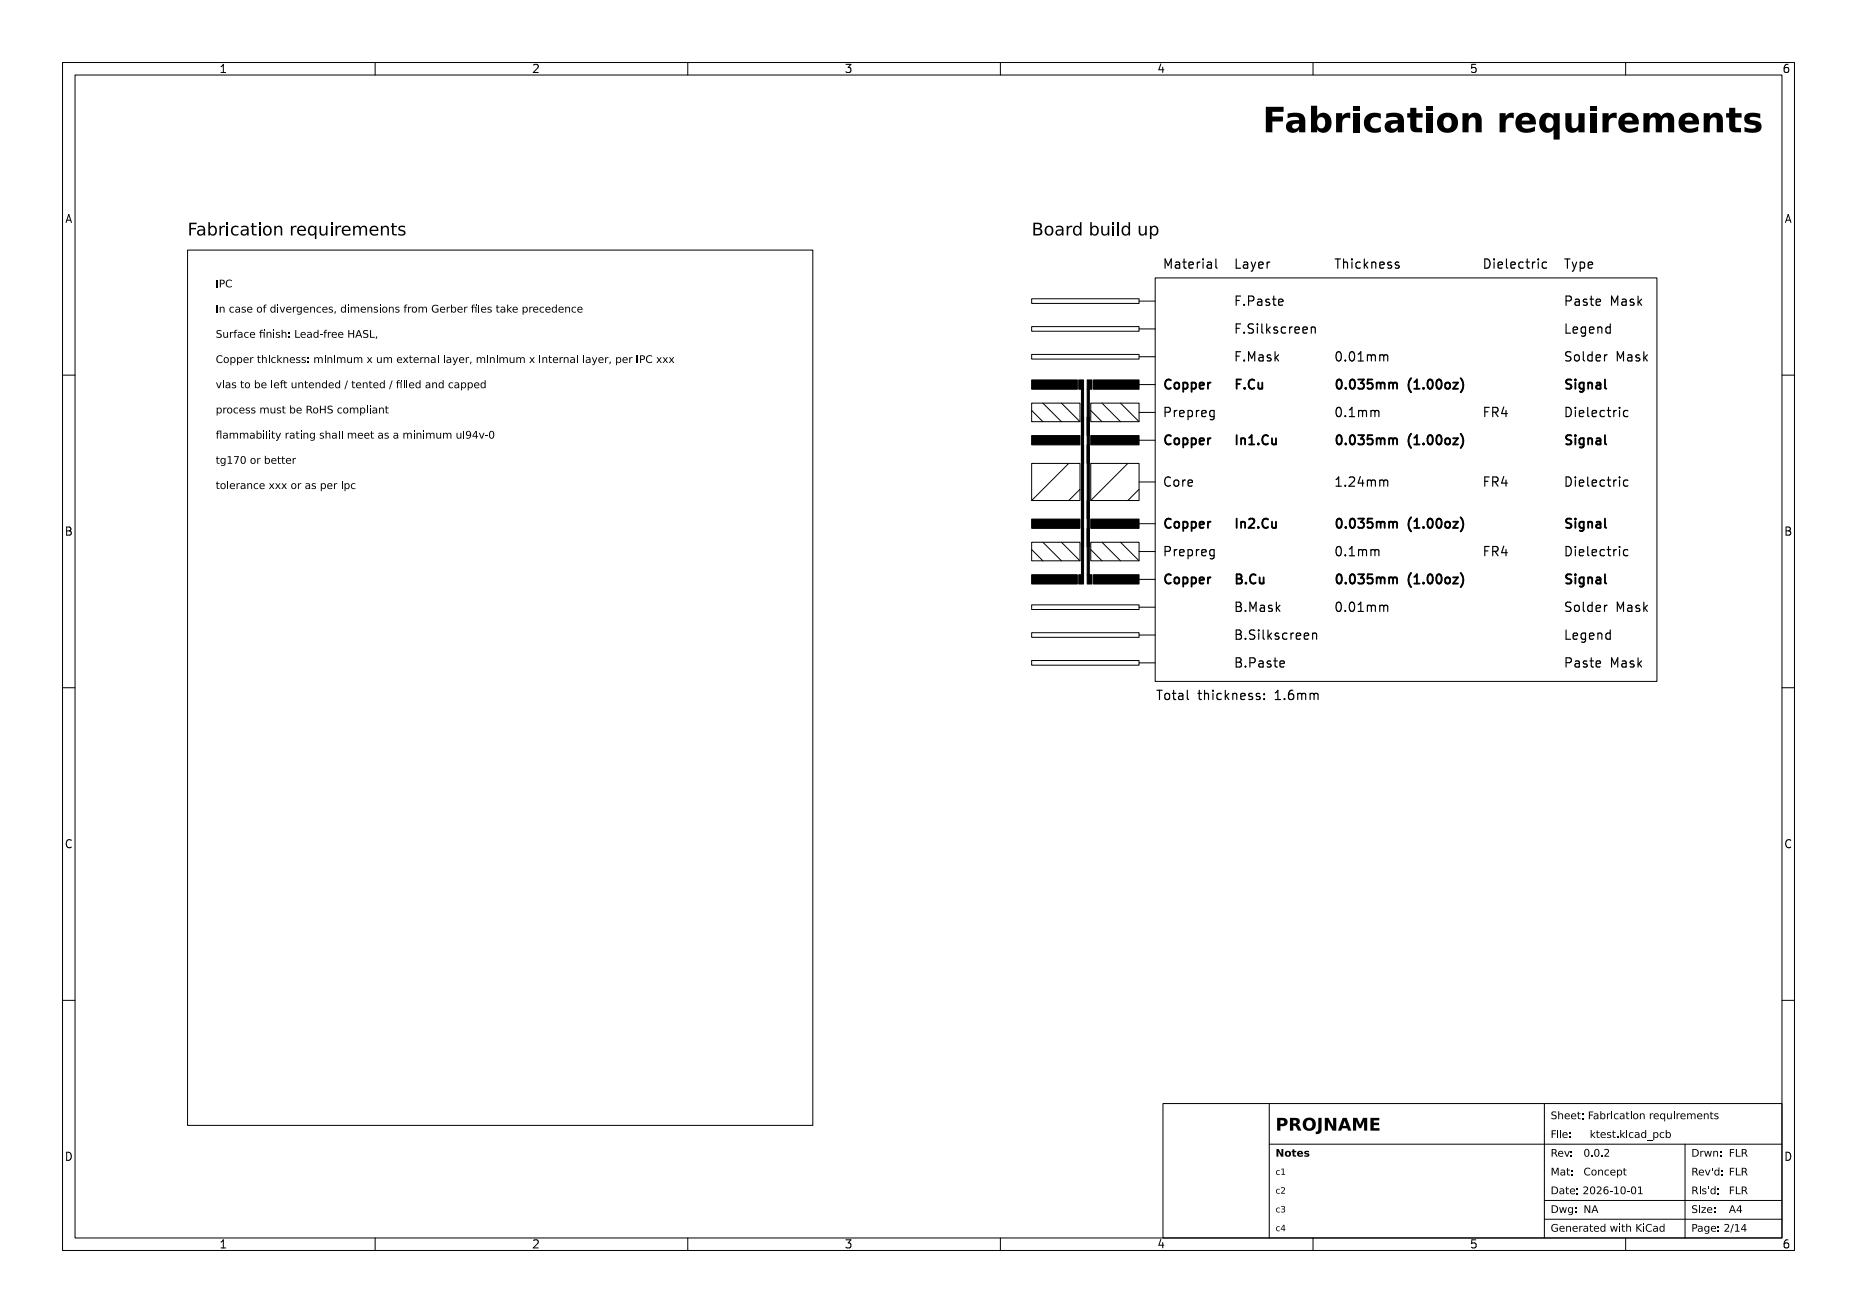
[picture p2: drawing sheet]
<svg xmlns="http://www.w3.org/2000/svg" width="297mm" height="210mm" viewBox="0 0 297 210" stroke-linecap="round" stroke-linejoin="round" font-family="sans-serif">
<defs><g id="words">
<text font-size="5.3" fill="#fff" x="204.9" y="21.5">Fabrication requirements</text>
<text font-size="2.7" fill="#fff" x="204" y="181">PROJNAME</text>
<g font-size="2" fill="#fff">
<text x="185.9" y="43">Material</text>
<text x="197.2" y="43">Layer</text>
<text x="213.3" y="43">Thickness</text>
<text x="237" y="43">Dielectric Type</text>
<text x="197.2" y="48.9">F.Paste</text>
<text x="197.2" y="53.4">F.Silkscreen</text>
<text x="250" y="48.9">Paste Mask</text>
<text x="250" y="53.4">Legend</text>
<text x="197.2" y="57.8">F.Mask</text>
<text x="213.3" y="57.8">0.01mm</text>
<text x="250" y="57.8">Solder Mask</text>
<text x="185.9" y="62.3">Copper</text>
<text x="197.2" y="62.3">F.Cu</text>
<text x="213.3" y="62.3">0.035mm (1.00oz)</text>
<text x="250" y="62.3">Signal</text>
<text x="185.9" y="66.7">Prepreg</text>
<text x="185.9" y="71.2">Copper</text>
<text x="197.2" y="71.2">In1.Cu</text>
<text x="213.3" y="66.7">0.1mm</text>
<text x="213.3" y="71.2">0.035mm (1.00oz)</text>
<text x="237" y="66.7">FR4</text>
<text x="250" y="71.2">Signal</text>
<text x="250" y="66.7">Dielectric</text>
<text x="185.9" y="77.8">Core</text>
<text x="213.3" y="77.8">1.24mm</text>
<text x="237" y="77.8">FR4</text>
<text x="250" y="77.8">Dielectric</text>
<text x="185.9" y="84.5">Copper</text>
<text x="185.9" y="89">Prepreg</text>
<text x="197.2" y="84.5">In2.Cu</text>
<text x="213.3" y="84.5">0.035mm (1.00oz)</text>
<text x="213.3" y="89">0.1mm</text>
<text x="237" y="89">FR4</text>
<text x="250" y="84.5">Signal</text>
<text x="250" y="89">Dielectric</text>
<text x="185.9" y="93.4">Copper</text>
<text x="197.2" y="93.4">B.Cu</text>
<text x="213.3" y="93.4">0.035mm (1.00oz)</text>
<text x="250" y="93.4">Signal</text>
<text x="197.2" y="97.9">B.Mask</text>
<text x="213.3" y="97.9">0.01mm</text>
<text x="250" y="97.9">Solder Mask</text>
<text x="197.2" y="102.3">B.Silkscreen</text>
<text x="197.2" y="106.8">B.Paste</text>
<text x="250" y="102.3">Legend</text>
<text x="250" y="106.8">Paste Mask</text>
<text x="184.8" y="112">Total thickness: 1.6mm</text>
</g>
<g font-size="1.7" fill="#fff">
<text x="35" y="11.6">1</text>
<text x="85" y="11.6">2</text>
<text x="135" y="11.6">3</text>
<text x="185" y="11.6">4</text>
<text x="235" y="11.6">5</text>
<text x="285" y="11.6">6</text>
<text x="10.5" y="35.6">A</text>
<text x="285.5" y="35.6">A</text>
<text x="10.5" y="85.6">B</text>
<text x="285.5" y="85.6">B</text>
<text x="10.5" y="135.6">C</text>
<text x="285.5" y="135.6">C</text>
<text x="10.5" y="185.6">D</text>
<text x="285.5" y="185.6">D</text>
<text x="35" y="199.7">1</text>
<text x="85" y="199.7">2</text>
<text x="135" y="199.7">3</text>
<text x="185" y="199.7">4</text>
<text x="235" y="199.7">5</text>
<text x="285" y="199.7">6</text>
</g>
<g font-size="1.6" fill="#fff">
<text x="248" y="179.1">Sheet: Fabrication requirements</text>
<text x="204" y="185.1">Notes</text>
<text x="248" y="182.1">File:</text>
<text x="248" y="185.1">Rev:</text>
<text x="253.3" y="185.1">0.0.2</text>
<text x="254.3" y="182.1">ktest.kicad_pcb</text>
<text x="270.5" y="185.1">Drwn:</text>
<text x="276.5" y="185.1">FLR</text>
<text x="248" y="188.1">Mat:</text>
<text x="248" y="191.1">Date: 2026-10-01</text>
<text x="253.3" y="188.1">Concept</text>
<text x="270.5" y="188.1">Rev'd:FLR</text>
<text x="270.5" y="191.1">Rls'd:FLR</text>
<text x="248" y="194.1">Dwg:</text>
<text x="248" y="197.1">Generated with KiCad</text>
<text x="253.3" y="194.1">NA</text>
<text x="270.5" y="197.1">Page: 2/14</text>
<text x="270.5" y="194.1">Size:</text>
<text x="276.5" y="194.1">A4</text>
</g>
<g font-size="1.3" fill="#fff">
<text x="204" y="191">c2</text>
<text x="204" y="188">c1</text>
<text x="204" y="197">c4</text>
<text x="204" y="194">c3</text>
</g>
</g></defs>
<g fill="none" stroke="#000" stroke-width=".16">
<path d="M10 10h277v190h-277zM12 12h273v186h-273zM35.3 11.6h.8M35.3 10.7l.4-.4v1.3M60 10v2M85.3 10.4l.5-.1 .2 .1 .1 .3-.8 .9h.8M110 10v2M135.3 10.3h.8l-.4 .5 .3 .1v.6l-.2 .1h-.3l-.2-.1M160 10v2M185.7 10.2l-.4 1h.9M186 10.7v.9M210 10v2"/>
<path d="M236 10.3h-.6l-.1 .6 .2-.1 .5 .1 .1 .1-.1 .5-.2 .1-.5-.1M260 10v2M286 10.3a.52 .52 0 0 0-.7 .6v.4l.2 .2 .3 .1 .2-.1 .1-.5-.1-.1-.4-.1-.3 .2M10.6 35.6l.4-1.3 .4 1.3M10.7 35.2h.6M285.6 35.6l.4-1.3 .4 1.3M285.7 35.2h.6M10 60h2M30 40h100v140h-100zM165 56.7h17.2v.7h-17.2zM165 52.2h17.2v.8h-17.2zM165 47.8h17.2v.7h-17.2z"/>
<path d="M182.2 57.1h2.6M182.2 52.6h2.6M182.2 48.2h2.6M184.8 44.5h80.2v64.5h-80.2zM285 60h2M165 74.1h7.7v6h-7.7zM165 64.5h7.7v2.9h-7.7zM165 65.6l1.8 1.8M166.8 64.5l3 2.9M169.8 64.5l2.9 2.9M170.9 74.1l-5.9 6M172.7 78.3l-1.8 1.8"/>
<path d="M174.4 74.1h7.8v6h-7.8zM174.4 64.5h7.8v2.9h-7.8zM174.4 65.6l1.8 1.8M176.2 64.5l3 2.9M179.2 64.5l3 2.9M180.4 74.1l-6 6M182.2 78.3l-1.8 1.8M182.2 77.1h2.6M182.2 70.4h2.6M182.2 66h2.6M182.2 61.5h2.6M10.7 84.3h.4l.2 .1v.3l-.2 .2a.35 .35 0 0 1 .3 .3 .35 .35 0 0 1-.2 .4h-.5z"/>
<path d="M10.7 84.9h.4M165 96.7h17.2v.8h-17.2zM165 86.7h7.7v3h-7.7zM165 87.9l1.8 1.8M166.8 86.7l3 3M169.8 86.7l2.9 3M174.4 86.7h7.8v3h-7.8zM174.4 87.9l1.8 1.8M176.2 86.7l3 3M179.2 86.7l3 3M182.2 97.1h2.6M182.2 92.7h2.6"/>
<path d="M182.2 88.2h2.6M182.2 83.8h2.6M285.7 84.3h.4l.2 .1v.3l-.2 .2a.35 .35 0 0 1 .3 .3 .35 .35 0 0 1-.2 .4h-.5zM285.7 84.9h.4M10 110h2M165 105.6h17.2v.8h-17.2zM165 101.2h17.2v.7h-17.2zM182.2 106h2.6M182.2 101.6h2.6M285 110h2M11.4 134.4a.52 .52 0 0 0-.6 0 .52 .52 0 0 0-.2 .6 .49 .49 0 0 0 .2 .5 .49 .49 0 0 0 .6 0M286.4 134.4a.52 .52 0 0 0-.6 0 .52 .52 0 0 0-.2 .6 .49 .49 0 0 0 .3 .5 .49 .49 0 0 0 .5 0"/>
<path d="M10 160h2M285 160h2M186 176.5h99v21.5h-99zM203 176.5v21.5M247 176.5v21.5M10.7 184.3a.66 .66 0 0 1 .7 .6 .66 .66 0 0 1-.7 .7zM35.3 198.7l.4-.4v1.3M35.3 199.6h.8M60 198v2M85.3 198.4l.5-.1 .2 .1 .1 .3-.8 .9h.8M110 198v2M135.3 198.3h.8l-.4 .5 .3 .1v.6l-.2 .1h-.3l-.2-.1"/>
<path d="M160 198v2M185.7 198.2l-.4 1h.9M186 198.7v.9M203 183h82M210 198v2M236 198.3h-.6l-.1 .6 .2-.1 .5 .1 .1 .1-.1 .5-.2 .1-.5-.1M247 192h38M247 195h38M260 198v2M269.5 183v15M285.7 184.3a.66 .66 0 0 1 .7 .6 .66 .66 0 0 1-.7 .7zM286 198.3a.52 .52 0 0 0-.7 .6v.5l.2 .1 .3 .1 .2-.1 .1-.5-.1-.1-.4-.1-.3 .2"/>
</g>
<g fill="#000" stroke="#000" stroke-width=".16">
<path d="M165 69.7h7.7v1.5h-7.7z" fill-rule="evenodd"/>
<path d="M165 60.8h7.3v1.5h-7.3z" fill-rule="evenodd"/>
<path d="M172.5 60.8h.8v1.5h-.8z" fill-rule="evenodd"/>
<path d="M173 71.2h.3v11.8h-.3z" fill-rule="evenodd"/>
<path d="M173 66.7h.3v7.4h-.3z" fill-rule="evenodd"/>
<path d="M173 62.3h.3v7.4h-.3z" fill-rule="evenodd"/>
<path d="M173.9 71.2h.3v11.8h-.3z" fill-rule="evenodd"/>
<path d="M173.9 66.7h.3v7.4h-.3z" fill-rule="evenodd"/>
<path d="M173.9 62.3h.3v7.4h-.3z" fill-rule="evenodd"/>
<path d="M173.9 60.8h.7v1.5h-.7z" fill-rule="evenodd"/>
<path d="M174.4 69.7h7.8v1.5h-7.8z" fill-rule="evenodd"/>
<path d="M174.9 60.8h7.3v1.5h-7.3z" fill-rule="evenodd"/>
<path d="M165 91.9h7.3v1.5h-7.3z" fill-rule="evenodd"/>
<path d="M165 83h7.7v1.5h-7.7z" fill-rule="evenodd"/>
<path d="M172.5 91.9h.8v1.5h-.8z" fill-rule="evenodd"/>
<path d="M173 84.5h.3v7.4h-.3z" fill-rule="evenodd"/>
<path d="M173 80.1h.3v7.4h-.3z" fill-rule="evenodd"/>
<path d="M173.9 91.9h.7v1.5h-.7z" fill-rule="evenodd"/>
<path d="M173.9 84.5h.3v7.4h-.3z" fill-rule="evenodd"/>
<path d="M173.9 80.1h.3v7.4h-.3z" fill-rule="evenodd"/>
<path d="M174.4 83h7.8v1.5h-7.8z" fill-rule="evenodd"/>
<path d="M174.9 91.9h7.3v1.5h-7.3z" fill-rule="evenodd"/>
</g>
<g fill="none" stroke="#000" stroke-width=".19">
<path d="M186.3 42.9v-1.5l.5 1.1 .5-1.1v1.5M188 42h.6l.1 .9M188.7 42.3h-.5a.29 .29 0 0 0-.2 .3 .29 .29 0 0 0 .2 .3l.5-.1M189.2 41.9h.5M189.4 41.4v1.3v.1l.3 .1M190.2 42.4l.7-.1-.1-.3-.4-.1-.2 .2v.7h.6M191.5 41.9v1M191.9 41.9l-.3 .1-.1 .2M192.4 41.4v.2M192.4 41.9v1M193.1 42h.6l.1 .9M193.8 42.3h-.5a.29 .29 0 0 0-.3 .3 .29 .29 0 0 0 .3 .3l.5-.1"/>
<path d="M194.5 41.4v1.3l.2 .2M197.7 41.4v1.5h.7M197.7 57h.5M197.7 52.5h.5M197.7 48.1h.5M198.4 47.4h-.7v1.4M198.4 51.8h-.7v1.5M198.4 56.3h-.7v1.4M198.9 42h.6l.1 .9M199 57.6v.1M199 48.7v.1M199 53.1v.2"/>
<path d="M199.6 42.3h-.5a.29 .29 0 0 0-.3 .3 .29 .29 0 0 0 .3 .3l.5-.1M199.7 57.7v-1.4l.5 1 .5-1v1.4M199.7 48.1h.7l.1-.3v-.3l-.2-.1h-.6v1.4M200.1 41.9l.4 1M200.5 42.9l-.2 .4-.2 .1M200.5 51.9l-.6-.1-.2 .1v.5l.6 .3 .2 .3-.3 .3-.6-.1M200.8 41.9l-.3 1M201.1 51.8v.1M201.1 52.3v1M201.2 47.9h.5l.1 .9M201.3 42.4l.7-.1v-.3l-.5-.1-.2 .2 .1 .7h.6M201.4 56.8h.6v.9"/>
<path d="M201.8 48.2l-.5 .1a.29 .29 0 0 0-.2 .3 .29 .29 0 0 0 .2 .2h.5M201.8 51.8v1.3l.2 .2M202 57.1l-.5 .1a.29 .29 0 0 0-.2 .3 .29 .29 0 0 0 .2 .2h.5M202.6 51.8v1.5M202.7 41.9v1M202.7 52.7l.5 .6M203 47.9l-.3-.1-.3 .3 .1 .2 .5 .1v.4h-.6M203.1 41.9l-.3 .1-.1 .2M203.2 52.3l-.6 .6M203.2 56.8l-.3-.1-.2 .3v.2l.5 .1v.4h-.5M203.5 47.8h.6M203.7 47.4v1.2l.1 .2h.3"/>
<path d="M203.9 56.3v1.4M204.1 57.2l.4 .5M204.3 52.4l-.4-.1-.2 .2 .1 .2 .5 .2v.3h-.6M204.5 56.7l-.6 .6M204.5 48.3l.7-.1-.1-.3-.4-.1-.2 .3 .1 .7h.5M205.6 52.4l-.4-.1-.3 .3v.4l.2 .2h.5M206.3 52.3v1M206.7 52.3l-.3 .1-.1 .2M207.1 52.8l.7-.1-.1-.3-.4-.1-.2 .2 .1 .7h.5M208.4 52.8l.7-.1-.1-.3-.4-.1-.2 .2 .1 .7h.5M209.7 52.4l.2-.1 .4 .1 .1 .9M209.7 52.3v1"/>
<path d="M213.5 41.4h.9M213.9 56.3h.3a.93 .93 0 0 1 0 1.4h-.2a.99 .99 0 0 1-.1-1.4zM214 41.4v1.5M214.9 42.1l.2-.2 .3 .1 .1 .9M214.9 41.4v1.5M215.2 57.6v.1M216 56.3h.3a.93 .93 0 0 1 0 1.4h-.1a.99 .99 0 0 1-.2-1.4zM216.2 41.4v.2M216.2 41.9v1M217.2 56.7l.4-.4v1.4M217.2 57.7h.9M217.6 42l-.5-.1-.2 .3v.4l.1 .2h.6"/>
<path d="M218.2 41.4v1.5M218.3 42.3l.5 .6M218.7 56.7v1M218.7 56.9l.4-.2 .2 .3M218.8 41.9l-.6 .6M219.3 57v.7M219.3 57l.2-.3 .4 .1 .1 .9M219.4 42.1l.2-.2 .4 .1v.9M219.4 41.9v1M220.7 42.4l.7-.1-.1-.3-.4-.1-.2 .2v.7h.6M220.7 56.7v1M220.7 56.9l.4-.2 .2 .3"/>
<path d="M221.3 57l.2-.3 .4 .1v.9M221.3 57v.7M222.5 42l-.3-.1-.3 .2 .1 .2 .5 .2v.3h-.6M223.7 42l-.3-.1-.3 .2 .1 .2 .5 .2v.3h-.6M237.5 41.4a.75 .75 0 0 1 .8 .8 .75 .75 0 0 1-.8 .7zM239 41.4v.2M239 41.9v1M239.6 42.4l.7-.1-.1-.3-.4-.1-.2 .2 .1 .7h.5M240.9 41.4v1.3l.2 .2M241.6 42.4l.7-.1v-.3l-.4-.1-.3 .2 .1 .7h.6M243.6 42l-.4-.1-.3 .3v.4l.2 .2h.5M244 41.9h.6"/>
<path d="M244.3 41.4v1.3v.1l.3 .1M245.1 41.9v1M245.5 41.9l-.3 .1-.1 .2M246 41.4v.2M246 41.9v1M247.4 42l-.5-.1-.2 .3v.4l.1 .2h.6M250.3 41.4h.8M250.5 48.1h.7l.1-.3v-.3l-.3-.1h-.5v1.4M250.5 51.8v1.5h.7M250.7 41.4v1.5M251.3 56.3h-.6l-.3 .2 .1 .4 .7 .3v.4l-.2 .1h-.6M251.5 41.9l.3 1"/>
<path d="M251.6 52.8l.7-.1-.1-.3-.4-.1-.2 .2 .1 .7h.5M251.8 42.9l-.1 .4-.2 .1M251.9 56.9l.2-.2 .4 .2 .1 .6-.1 .2h-.4l-.2-.1zM252 47.9h.5l.1 .9M252.2 41.9l-.4 1M252.6 48.2l-.5 .1a.29 .29 0 0 0-.2 .3 .29 .29 0 0 0 .2 .2h.5M252.7 41.9v1.5M252.7 42l.5-.1 .2 .3v.4l-.1 .2h-.6M253.2 56.3v1.2l.2 .2M253.6 52.3v1.2l-.3 .3-.4-.1M253.6 52.4l-.4-.1-.3 .3v.4l.1 .2h.6M253.8 47.9l-.4-.1-.2 .3 .1 .2 .5 .1v.4h-.6"/>
<path d="M254 42.4l.7-.1-.1-.3-.4-.1-.2 .2 .1 .7h.5M254.2 52.8l.7-.1v-.3l-.5-.1-.2 .2 .1 .7h.6M254.3 47.8h.6M254.5 47.4v1.2l.1 .2h.3M254.6 56.3v1.4M254.6 56.8l-.4-.1-.3 .3v.5l.2 .2h.5M255.3 48.3l.7-.1-.1-.3-.4-.1-.2 .3v.7h.6M255.3 57.2l.7-.1-.1-.3-.4-.1-.2 .3v.7h.6M255.6 52.3v1M255.6 52.4l.2-.1 .3 .1 .1 .9M256.6 56.7v1M257 56.7l-.2 .1-.2 .2"/>
<path d="M257.5 51.8v1.5M257.5 52.4l-.4-.1-.3 .3v.4l.2 .2h.5M257.7 48.8v-1.4l.5 1 .5-1v1.4M258.7 57.7v-1.4l.5 1 .5-1v1.4M259.4 47.9h.6l.1 .9M260.1 48.2l-.5 .1a.29 .29 0 0 0-.2 .3 .29 .29 0 0 0 .2 .2h.5M260.4 56.8h.5l.1 .9M261 57.1l-.5 .1a.29 .29 0 0 0-.2 .3 .29 .29 0 0 0 .2 .2h.5M261.3 47.9l-.4-.1-.2 .3 .1 .2 .5 .1v.4h-.6M262 47.4v1.4M262.1 48.3l.5 .5M262.2 56.8l-.4-.1-.2 .3 .1 .2 .5 .1v.4h-.6"/>
<path d="M262.6 47.8l-.6 .6M262.9 56.3v1.4M263 57.2l.5 .5M263.5 56.7l-.6 .6M186.3 65.9h.7l.2-.3-.1-.3-.2-.1h-.6v1.4M187.2 76.4a.6 .6 0 0 0-.7 0 .6 .6 0 0 0-.2 .7 .56 .56 0 0 0 .3 .6 .56 .56 0 0 0 .6-.1M187.8 65.6v1M187.9 76.8h.3l.3 .3v.4l-.3 .3-.3-.1-.1-.2v-.4zM188.2 65.6l-.2 .1-.2 .2M188.7 66.1l.7-.1-.1-.3-.4-.1-.2 .3v.7h.6M189.2 76.8v1M189.6 76.8h-.3l-.1 .3"/>
<path d="M190 65.7l.4-.1 .3 .3v.5l-.1 .2h-.6M190 65.6v1.5M190 77.3l.7-.2-.1-.3h-.4l-.2 .2 .1 .7h.5M191.4 65.6v1M191.8 65.6l-.3 .1-.1 .2M192.2 66.1l.7-.1-.1-.3-.4-.1-.2 .3 .1 .7h.5M194.2 65.6v1.3l-.3 .2h-.4M194.2 65.7l-.4-.1-.3 .3v.5l.1 .2h.6M213.7 77.8h.8M213.7 76.7l.4-.4v1.5M213.9 65.2h.3a.93 .93 0 0 1 0 1.4h-.2a.99 .99 0 0 1-.1-1.4zM215.2 66.5v.1"/>
<path d="M215.2 77.6v.2M215.8 65.6l.4-.4v1.4M215.8 76.4l.2-.1h.4l.2 .1v.3v.2l-.9 .9h.9M215.8 66.6h.8M217.3 65.6v1M217.3 65.8l.4-.2 .2 .3M217.6 76.2l-.4 1.1h.9M217.9 65.9v.7M217.9 76.8v1M217.9 65.9l.2-.3 .4 .1 .1 .9M218.7 76.8v1M218.7 76.9l.4-.1 .2 .2"/>
<path d="M219.3 65.6v1M219.3 65.8l.4-.2 .2 .3M219.3 77v.8M219.3 77l.2-.2h.4l.1 1M219.9 65.9v.7M219.9 65.9l.2-.3 .4 .1v.9M220.7 76.8v1M220.7 76.9l.4-.1 .2 .2M221.3 77l.2-.2h.4v1M221.3 77v.8M237.5 77h.5M237.5 65.9h.5"/>
<path d="M238.2 65.2h-.7v1.4M238.2 76.3h-.7v1.5M238.7 65.9h.8l.1-.3-.1-.3-.2-.1h-.6v1.4M238.7 77.1l.8-.1 .1-.2-.1-.4-.2-.1h-.6v1.5M239.1 77.1l.5 .7M239.1 65.9l.5 .7M240.5 76.2l-.3 1.1h.9M240.5 65.1l-.3 1h.9M240.9 65.6v1M240.9 76.8v1M250.5 65.2a.75 .75 0 0 1 .8 .7 .75 .75 0 0 1-.8 .7zM250.5 76.3a.75 .75 0 0 1 .8 .7 .75 .75 0 0 1-.8 .8z"/>
<path d="M252 65.2v.1M252 65.6v1M252 76.3v.1M252 76.8v1M252.6 66.1l.7-.1-.1-.3-.4-.1-.2 .3 .1 .7h.5M252.6 77.3l.7-.2-.1-.3h-.4l-.2 .2 .1 .7h.5M253.9 65.2v1.2l.2 .2M253.9 76.3v1.3l.2 .2M254.6 66.1l.7-.1v-.3l-.4-.1-.3 .3 .1 .7h.6M254.6 77.3l.7-.2v-.3h-.4l-.3 .2 .1 .7h.6M256.6 65.7l-.4-.1-.3 .3v.5l.2 .2h.5M256.6 76.8h-.4l-.3 .3v.4l.2 .2h.5"/>
<path d="M257 76.8h.6M257 65.6h.6M257.3 65.2v1.2v.2h.3M257.3 76.3v1.3v.1l.3 .1M258.1 65.6v1M258.1 76.8v1M258.5 76.8h-.3l-.1 .3M258.5 65.6l-.3 .1-.1 .2M259 65.2v.1M259 65.6v1M259 76.3v.1M259 76.8v1"/>
<path d="M260.4 65.7l-.5-.1-.2 .3v.5l.1 .2h.6M260.4 76.8h-.5l-.2 .3v.4l.1 .2h.6M186.3 88.2l.7-.1 .2-.2-.1-.3-.2-.2h-.6v1.5M187.8 87.9v1M188.2 87.9l-.2 .1-.2 .2M188.7 88.4l.7-.1-.1-.3-.4-.1-.2 .2v.7h.6M190 88l.4-.1 .3 .3v.4l-.1 .2h-.6M190 87.9v1.5M191.4 87.9v1M191.8 87.9l-.3 .1-.1 .2M192.2 88.4l.7-.1-.1-.3-.4-.1-.2 .2 .1 .7h.5M194.2 88l-.4-.1-.3 .3v.4l.1 .2h.6"/>
<path d="M194.2 87.9v1.2l-.3 .3-.4-.1M197.7 96.3h.5l.2 .2 .1 .2-.3 .3a.4 .4 0 0 1 .4 .4 .4 .4 0 0 1-.3 .4h-.6zM197.7 97h.5M199.2 97.7v.1M199.9 97.8v-1.5l.5 1.1 .5-1.1v1.5M201.6 96.9h.6v.9M202.2 97.2h-.5a.29 .29 0 0 0-.2 .3 .29 .29 0 0 0 .2 .3l.5-.1M203.4 96.9l-.3-.1-.2 .2v.2l.5 .2v.3h-.5M204.1 96.3v1.5M204.3 97.2l.4 .6M204.7 96.8l-.6 .6M213.9 96.4l.3-.1a.93 .93 0 0 1 0 1.5h-.2a.99 .99 0 0 1-.1-1.4z"/>
<path d="M213.9 87.5l.3-.1a.93 .93 0 0 1 0 1.5h-.2a.99 .99 0 0 1-.1-1.4zM215.2 97.7v.1M215.2 88.8v.1M215.8 87.8l.4-.4v1.5M215.8 88.9h.8M216 96.4l.3-.1a.93 .93 0 0 1 0 1.5h-.1a.99 .99 0 0 1-.2-1.4zM217.2 96.7l.4-.4v1.5M217.2 97.8h.9M217.3 88l.4-.1 .2 .2M217.3 87.9v1M217.9 88.1l.2-.2 .4 .1 .1 .9M217.9 88.1v.8"/>
<path d="M218.7 96.9l.4-.1 .2 .2M218.7 96.8v1M219.3 88l.4-.1 .2 .2M219.3 87.9v1M219.3 97l.2-.2 .4 .1 .1 .9M219.3 97v.8M219.9 88.1l.2-.2 .4 .1v.9M219.9 88.1v.8M220.7 96.8v1M220.7 96.9l.4-.1 .2 .2M221.3 97l.2-.2 .4 .1v.9M221.3 97v.8"/>
<path d="M237.5 88.1h.5M238.2 87.4h-.7v1.5M238.7 88.2l.8-.1 .1-.2-.1-.3-.2-.2h-.6v1.5M239.1 88.2l.5 .7M240.5 87.3l-.3 1.1h.9M240.9 87.9v1M250.5 87.4a.75 .75 0 0 1 .8 .8 .75 .75 0 0 1-.8 .7zM251.3 96.4l-.6-.1-.2 .2v.4l.6 .3 .2 .3-.3 .3-.6-.1M251.9 96.9l.2-.1 .4 .1 .1 .6-.1 .2-.4 .1-.2-.1zM252 87.4v.2M252 87.9v1M252.6 88.4l.7-.1-.1-.3-.4-.1-.2 .2 .1 .7h.5"/>
<path d="M253.2 96.3v1.3l.2 .2M253.9 87.4v1.3l.2 .2M254.6 96.9l-.4-.1-.3 .3v.4l.2 .2h.5M254.6 88.4l.7-.1v-.3l-.4-.1-.3 .2 .1 .7h.6M254.6 96.3v1.5M255.3 97.3l.7-.1-.1-.3-.4-.1-.2 .2v.7h.6M256.6 96.8v1M256.6 88l-.4-.1-.3 .3v.4l.2 .2h.5M257 96.8l-.2 .1-.2 .2M257 87.9h.6M257.3 87.4v1.3v.1l.3 .1M258.1 87.9v1"/>
<path d="M258.5 87.9l-.3 .1-.1 .2M258.7 97.8v-1.5l.5 1.1 .5-1.1v1.5M259 87.4v.2M259 87.9v1M260.4 96.9h.5l.1 .9M260.4 88l-.5-.1-.2 .3v.4l.1 .2h.6M261 97.2h-.5a.29 .29 0 0 0-.2 .3 .29 .29 0 0 0 .2 .3l.5-.1M262.2 96.9l-.4-.1-.2 .2 .1 .2 .5 .2v.3h-.6M262.9 96.3v1.5M263 97.2l.5 .6M263.5 96.8l-.6 .6M185 110.4h.9"/>
<path d="M185.4 110.4v1.5M186.4 111l.4-.1 .3 .3v.4l-.3 .3-.4-.1-.1-.2v-.4zM187.5 110.9h.6M187.7 110.4v1.3l.1 .1 .3 .1M188.6 111h.5l.1 .9M189.2 111.3h-.5a.29 .29 0 0 0-.2 .3 .29 .29 0 0 0 .2 .3l.5-.1M189.9 110.4v1.3l.2 .2M191.6 110.9h.6M191.8 110.4v1.3l.1 .1 .3 .1M192.6 111l.3-.1 .3 .1 .1 .9M192.6 110.4v1.5M194 110.4v.1"/>
<path d="M194 110.9v1M195.3 111l-.4-.1-.3 .3v.4l.2 .2h.5M196 110.4v1.5M196.1 111.3l.4 .6M196.5 110.9l-.5 .6M197.2 111l.2-.1 .3 .1 .1 .9M197.2 110.9v1M197.7 100.8h.5l.2 .1 .1 .3-.3 .3a.4 .4 0 0 1 .4 .3 .4 .4 0 0 1-.3 .4h-.6zM197.7 105.2h.5l.2 .2 .1 .2-.3 .3a.4 .4 0 0 1 .4 .4 .4 .4 0 0 1-.3 .4h-.6zM197.7 105.9h.5M197.7 101.5h.5M198.4 111.4l.8-.1-.1-.3-.4-.1-.3 .2 .1 .7h.6"/>
<path d="M199.2 106.6v.1M199.2 102.1v.1M199.9 106l.7-.1 .2-.2-.1-.3-.2-.2h-.6v1.5M200.3 111l-.4-.1-.2 .2 .1 .2 .5 .2v.3h-.6M200.7 100.8h-.6l-.3 .2 .2 .4 .6 .3v.4l-.2 .1h-.6M201.3 100.8v.1M201.3 101.3v.9M201.4 105.8h.6v.9M201.5 111l-.4-.1-.2 .2 .1 .2 .5 .2v.3h-.6M202 106.1h-.5a.29 .29 0 0 0-.2 .3 .29 .29 0 0 0 .2 .3l.5-.1M202 100.8v1.2l.2 .2M202.2 111.7v.2"/>
<path d="M202.2 111v.1M202.8 100.8v1.4M202.9 101.7l.5 .5M203.2 105.8l-.3-.1-.2 .2v.2l.5 .2v.3h-.5M203.4 101.3l-.6 .5M203.7 105.7h.6M203.9 105.2v1.3l.1 .1 .3 .1M204 111.9h.8M204 110.8l.4-.4v1.5M204.5 101.3h-.4l-.2 .2 .1 .2 .5 .1v.4h-.6M204.7 106.2l.7-.1-.1-.3-.4-.1-.2 .2 .1 .7h.5M205.4 111.7v.2"/>
<path d="M205.8 101.3h-.4l-.3 .2v.5l.2 .2h.5M206.5 101.3v.9M206.8 110.4a.59 .59 0 0 0-.7 .6v.6l.1 .2 .4 .1 .3-.2v-.4l-.1-.3h-.4l-.3 .3M206.9 101.3h-.3l-.1 .2M207.3 101.8l.7-.2v-.3h-.5l-.2 .2 .1 .7h.6M207.6 111l.4-.1 .2 .2M207.6 110.9v1M208.2 111.1l.2-.2 .4 .1v.9M208.2 111.1v.8M208.6 101.8l.7-.2-.1-.3h-.4l-.2 .2 .1 .7h.5M209.5 111l.5-.1 .2 .2M209.5 110.9v1"/>
<path d="M209.9 101.4l.2-.1h.4l.1 .9M209.9 101.3v.9M210.2 111.1l.2-.2 .3 .1 .1 .9M210.2 111.1v.8M250.5 100.8v1.4h.7M250.5 106l.7-.1 .1-.2v-.3l-.3-.2h-.5v1.5M251.6 101.8l.7-.2-.1-.3h-.4l-.2 .2 .1 .7h.5M252 105.8h.5l.1 .9M252.6 106.1h-.5a.29 .29 0 0 0-.2 .3 .29 .29 0 0 0 .2 .3l.5-.1M253.6 101.3h-.4l-.3 .2v.5l.1 .2h.6M253.6 101.3v1.2l-.3 .2h-.4M253.8 105.8l-.4-.1-.2 .2 .1 .2 .5 .2v.3h-.6"/>
<path d="M254.2 101.8l.7-.2v-.3h-.5l-.2 .2 .1 .7h.6M254.3 105.7h.6M254.5 105.2v1.3l.1 .1 .3 .1M255.3 106.2l.7-.1-.1-.3-.4-.1-.2 .2v.7h.6M255.6 101.4l.2-.1h.3l.1 .9M255.6 101.3v.9M257.5 101.3h-.4l-.3 .2v.5l.2 .2h.5M257.5 100.8v1.4M257.7 106.7v-1.5l.5 1.1 .5-1.1v1.5M259.4 105.8h.6l.1 .9M260.1 106.1h-.5a.29 .29 0 0 0-.2 .3 .29 .29 0 0 0 .2 .3l.5-.1M261.3 105.8l-.4-.1-.2 .2 .1 .2 .5 .2v.3h-.6"/>
<path d="M262 105.2v1.5M262.1 106.1l.5 .6M262.6 105.7l-.6 .6"/>
</g>
<g fill="none" stroke="#000" stroke-width=".3">
<path d="M187.3 60.8a.6 .6 0 0 0-.8 0 .6 .6 0 0 0-.2 .7 .56 .56 0 0 0 .3 .6 .56 .56 0 0 0 .7-.1M187.3 69.7a.6 .6 0 0 0-.8 0 .6 .6 0 0 0-.2 .7 .56 .56 0 0 0 .3 .6 .56 .56 0 0 0 .7-.1M187.9 61.3l.2-.1 .4 .1 .1 .6-.1 .2-.4 .1-.2-.2zM187.9 70.2l.2-.1 .4 .1 .1 .6-.1 .2-.4 .1-.2-.2zM189.2 61.2v1.5M189.2 70.1v1.5M189.2 61.3l.5-.1 .2 .3v.4l-.1 .2h-.6M189.2 70.2l.5-.1 .2 .3v.4l-.1 .2h-.6M190.6 61.2v1.5M190.6 70.1v1.5M190.6 61.3l.4-.1 .3 .3v.4l-.2 .2h-.5M190.6 70.2l.4-.1 .3 .3v.4l-.2 .2h-.5"/>
<path d="M191.9 61.7l.7-.2-.1-.2-.4-.1-.2 .2v.7h.6M191.9 70.6l.7-.2-.1-.2-.4-.1-.2 .2v.7h.6M193.2 61.2v1M193.2 70.1v1M193.6 70.1l-.3 .1-.1 .2M193.6 61.2l-.3 .1-.1 .2M197.8 69.6v1.5M197.8 61.4h.5M198.5 60.7h-.7v1.5M198.5 70.1v1M198.5 70.2l.2-.1 .4 .1v.9M199.1 62v.2"/>
<path d="M199.8 71.1h.8M199.8 70l.4-.4v1.5M200.6 60.8a.6 .6 0 0 0-.7 0 .6 .6 0 0 0-.2 .7 .56 .56 0 0 0 .3 .6 .56 .56 0 0 0 .6-.1M201.3 61.2v.9l.4 .1 .2-.2M201.3 70.9v.2M201.9 61.2v1M202.8 69.7a.6 .6 0 0 0-.7 0 .6 .6 0 0 0-.2 .7 .56 .56 0 0 0 .3 .6 .56 .56 0 0 0 .6-.1M203.4 70.1l.1 .9 .4 .1 .2-.2M204.1 70.1v1M213.9 60.8l.4-.1a.93 .93 0 0 1 0 1.5l-.3-.1-.2-.2v-.6zM214 69.7l.3-.1a.93 .93 0 0 1 0 1.5h-.2a.99 .99 0 0 1-.1-1.4zM215.2 62v.2"/>
<path d="M215.2 70.9v.2M216 60.8l.4-.1a.93 .93 0 0 1 0 1.5l-.3-.1-.2-.2v-.6zM216.1 69.7l.3-.1a.93 .93 0 0 1 0 1.5h-.2a.99 .99 0 0 1-.1-1.4zM217.2 60.7h.9l-.5 .6 .5 .1v.6l-.2 .2h-.5l-.2-.2M217.2 69.6h.9l-.5 .6 .5 .1v.6l-.2 .2h-.5l-.2-.2M219.5 60.7h-.7l-.1 .7 .2-.1h.5l.1 .2v.5l-.2 .2h-.4l-.2-.2M219.5 69.6h-.7l-.1 .7 .2-.1h.5l.1 .2v.5l-.2 .2h-.4l-.2-.2M220.2 61.2v1M220.2 70.1v1M220.2 70.2l.4-.1 .2 .2M220.2 61.3l.4-.1 .2 .2M220.8 61.4v.8"/>
<path d="M220.8 70.3v.8M220.8 61.4l.2-.2 .4 .1 .1 .9M220.8 70.3l.2-.2 .4 .1 .1 .9M222.2 61.2v1M222.2 70.1v1M222.2 70.2l.4-.1 .2 .2M222.2 61.3l.4-.1 .2 .2M222.8 61.4v.8M222.8 70.3v.8M222.8 61.4l.2-.2 .4 .1v.9M222.8 70.3l.2-.2 .4 .1v.9M225.7 60.5a1.7 1.7 0 0 0 0 2.2"/>
<path d="M225.7 69.4a1.7 1.7 0 0 0 0 2.2M226.2 61.1l.4-.4v1.5M226.2 70l.4-.4v1.5M226.2 71.1h.8M226.2 62.2h.8M227.7 62v.2M227.7 70.9v.2M228.5 60.8l.3-.1a.93 .93 0 0 1 0 1.5h-.1a.99 .99 0 0 1-.2-1.4zM228.5 69.7l.3-.1a.93 .93 0 0 1 0 1.5h-.1a.99 .99 0 0 1-.2-1.4zM229.9 60.8l.3-.1a.93 .93 0 0 1 0 1.5l-.3-.1-.1-.2-.1-.6zM229.9 69.7l.3-.1a.93 .93 0 0 1 0 1.5h-.1a.99 .99 0 0 1-.2-1.4zM231.3 61.3l.3-.1 .3 .3v.4l-.3 .3-.3-.1-.2-.2v-.4z"/>
<path d="M231.3 70.2l.3-.1 .3 .3v.4l-.3 .3-.3-.1-.2-.2v-.4zM232.4 70.1h.8l-.8 1h.8M232.4 61.2h.8l-.8 1h.8M233.6 60.5a1.7 1.7 0 0 1 0 2.2M233.6 69.4a1.7 1.7 0 0 1 0 2.2M251.3 60.8l-.5-.1-.3 .3 .1 .3 .7 .3v.4l-.3 .2-.5-.1M251.3 69.7l-.5-.1-.3 .3 .1 .3 .7 .3v.4l-.3 .2-.5-.1M252 60.7v.1M252 61.2v1M252 69.6v.1M252 70.1v1M253.3 61.2v1.2l-.3 .3-.3-.1"/>
<path d="M253.3 70.1v1.2l-.3 .3-.3-.1M253.3 61.3l-.4-.1-.3 .3v.4l.1 .2h.6M253.3 70.2l-.4-.1-.3 .3v.4l.1 .2h.6M254 61.2v1M254 70.1v1M254 61.3l.2-.1 .4 .1v.9M254 70.2l.2-.1 .4 .1v.9M255.4 61.3h.5l.1 .9M255.4 70.2h.5l.1 .9M256 61.5l-.5 .1a.29 .29 0 0 0-.2 .3 .29 .29 0 0 0 .2 .3l.5-.1M256 70.4l-.5 .1a.29 .29 0 0 0-.2 .3 .29 .29 0 0 0 .2 .3l.5-.1M256.7 60.7v1.3l.2 .2"/>
<path d="M256.7 69.6v1.3l.2 .2M187.3 92a.6 .6 0 0 0-.8 0 .6 .6 0 0 0-.2 .7 .56 .56 0 0 0 .3 .6 .56 .56 0 0 0 .7-.1M187.3 83.1a.6 .6 0 0 0-.8 0 .6 .6 0 0 0-.2 .7 .55 .55 0 0 0 .3 .6 .55 .55 0 0 0 .7-.1M187.9 92.5l.2-.2 .4 .2 .1 .6-.1 .2h-.4l-.2-.1zM188 83.5l.3-.1 .3 .3v.5l-.3 .2h-.3l-.2-.2v-.5zM189.2 92.4l.5-.1 .2 .3v.5l-.1 .2h-.6M189.2 83.4v1.5M189.2 92.3v1.5M189.2 83.5l.5-.1 .2 .3v.5l-.1 .2h-.6M190.6 92.4l.4-.1 .3 .3v.5l-.2 .2h-.5M190.6 83.4v1.5M190.6 92.3v1.5"/>
<path d="M190.6 83.5l.4-.1 .3 .3v.5l-.2 .2h-.5M191.9 92.8l.7-.1-.1-.3-.4-.1-.2 .3v.7h.6M191.9 83.9l.7-.1-.1-.3-.4-.1-.2 .3v.7h.6M193.2 83.4v1M193.2 92.3v1M193.6 92.3l-.3 .1-.1 .2M193.6 83.4l-.3 .1-.1 .2M197.8 91.9h.5l.2 .1 .1 .3-.3 .3a.4 .4 0 0 1 .4 .3 .4 .4 0 0 1-.3 .4h-.6zM197.8 83v1.4M197.8 92.6h.5M198.5 83.6l.2-.2 .4 .1v.9M198.5 83.4v1"/>
<path d="M199.3 93.2v.1M199.8 83.1l.2-.1h.3l.2 .1 .1 .3-.1 .2-.8 .8h.9M200.8 92a.6 .6 0 0 0-.7 0 .6 .6 0 0 0-.2 .7 .56 .56 0 0 0 .3 .6 .56 .56 0 0 0 .6-.1M201.3 84.3v.1M201.5 92.3v1h.4l.2-.1M202.1 92.3v1M202.8 83.1a.6 .6 0 0 0-.7 0 .6 .6 0 0 0-.2 .7 .56 .56 0 0 0 .3 .6 .56 .56 0 0 0 .6-.1M203.4 83.4l.1 1h.4l.2-.1M204.1 83.4v1M213.9 92l.4-.1a.93 .93 0 0 1 0 1.4h-.3l-.2-.2v-.7zM213.9 83.1l.4-.1a.93 .93 0 0 1 0 1.4h-.3l-.2-.2v-.7zM215.2 93.2v.1"/>
<path d="M215.2 84.3v.1M216 92l.4-.1a.93 .93 0 0 1 0 1.4h-.3l-.2-.2v-.7zM216 83.1l.4-.1a.93 .93 0 0 1 0 1.4h-.3l-.2-.2v-.7zM217.2 91.9h.9l-.5 .5 .5 .2v.6l-.2 .1h-.5l-.2-.1M217.2 83h.9l-.5 .5 .5 .2v.6l-.2 .1h-.5l-.2-.1M219.5 91.9h-.7l-.1 .7 .2-.2 .5 .1 .1 .2v.5l-.2 .1h-.4l-.2-.1M219.5 83h-.7l-.1 .7 .2-.2 .5 .1 .1 .2v.5l-.2 .1h-.4l-.2-.1M220.2 92.5l.4-.2 .2 .3M220.2 83.4v1M220.2 92.3v1M220.2 83.6l.4-.2 .2 .3M220.8 92.6l.2-.3 .4 .1 .1 .9"/>
<path d="M220.8 83.7v.7M220.8 92.6v.7M220.8 83.7l.2-.3 .4 .1 .1 .9M222.2 92.5l.4-.2 .2 .3M222.2 83.4v1M222.2 92.3v1M222.2 83.6l.4-.2 .2 .3M222.8 92.6l.2-.3 .4 .1v.9M222.8 83.7v.7M222.8 92.6v.7M222.8 83.7l.2-.3 .4 .1v.9M225.7 91.6a1.7 1.7 0 0 0 0 2.3"/>
<path d="M225.7 82.7a1.7 1.7 0 0 0 0 2.3M226.2 93.3h.8M226.2 83.4l.4-.4v1.4M226.2 92.3l.4-.4v1.4M226.2 84.4h.8M227.7 93.2v.1M227.7 84.3v.1M228.5 91.9h.3a.93 .93 0 0 1 0 1.4h-.1a.99 .99 0 0 1-.2-1.4zM228.5 83h.3a.93 .93 0 0 1 0 1.4h-.1a.99 .99 0 0 1-.2-1.4zM229.9 92l.3-.1a.93 .93 0 0 1 0 1.4h-.3l-.1-.2-.1-.7zM229.9 83.1l.3-.1a.93 .93 0 0 1 0 1.4h-.3l-.1-.2-.1-.7zM231.3 92.4l.3-.1 .3 .3v.5l-.3 .2h-.3l-.2-.2v-.5z"/>
<path d="M231.3 83.5l.3-.1 .3 .3v.5l-.3 .2h-.3l-.2-.2v-.5zM232.4 92.3h.8l-.8 1h.8M232.4 83.4h.8l-.8 1h.8M233.6 91.6a1.7 1.7 0 0 1 0 2.3M233.6 82.7a1.7 1.7 0 0 1 0 2.3M251.3 91.9h-.5l-.3 .1v.4l.7 .3 .1 .4-.3 .2h-.5M251.3 83h-.5l-.3 .1v.4l.7 .3 .1 .4-.3 .2h-.5M252 83v.1M252 83.4v1M252 91.9v.1M252 92.3v1M253.3 92.4l-.4-.1-.3 .3v.5l.1 .2h.6"/>
<path d="M253.3 83.4v1.2l-.3 .3h-.3M253.3 92.3v1.2l-.3 .3h-.3M253.3 83.5l-.4-.1-.3 .3v.5l.1 .2h.6M254 92.5l.2-.2 .4 .1v.9M254 83.4v1M254 92.3v1M254 83.6l.2-.2 .4 .1v.9M255.4 92.4h.5l.1 .9M255.4 83.5h.5l.1 .9M256 92.7l-.5 .1a.29 .29 0 0 0-.2 .3 .29 .29 0 0 0 .2 .2h.5M256 83.8l-.5 .1a.29 .29 0 0 0-.2 .3 .29 .29 0 0 0 .2 .2h.5M256.7 91.9v1.2l.2 .2"/>
<path d="M256.7 83v1.2l.2 .2"/>
</g>
<g fill="#000">
<path d="M202.5 17.1h2.8v.8h-1.8v.7h1.7v.8h-1.7v1.8h-1z" fill-rule="evenodd"/>
<path d="M205.9 18.2a3.2 3.2 0 0 1 2.5 .2 1.36 1.36 0 0 1 .4 1v1.8h-1v-.5a1.13 1.13 0 0 1-1.3 .5 1.13 1.13 0 0 1-.8-1h1a.6 .6 0 0 0 .7 .4 .6 .6 0 0 0 .4-.8h-.9l-.2 .4h-1a1.16 1.16 0 0 1 1.5-1h.6v-.2a1.38 1.38 0 0 0-1.9-.1z" fill-rule="evenodd"/>
<path d="M209.7 16.9h1v1.6a1.31 1.31 0 0 1 1.6-.3 1.31 1.31 0 0 1 .7 1.4 1.31 1.31 0 0 1-.7 1.5 1.31 1.31 0 0 1-1.6-.4v.5h-1v-1.6h1a.68 .68 0 0 0 .6 .9 .68 .68 0 0 0 .7-.9 .68 .68 0 0 0-.7-.9 .68 .68 0 0 0-.6 .9h-1z" fill-rule="evenodd"/>
<path d="M213.7 18.1h1v.5a1.16 1.16 0 0 1 1.3-.6v.9a.83 .83 0 0 0-1 0 .83 .83 0 0 0-.3 .9v1.4h-1z" fill-rule="evenodd"/>
<path d="M216.4 18.1h1v3.1h-1z" fill-rule="evenodd"/>
<path d="M216.4 16.9h1v.8h-1z" fill-rule="evenodd"/>
<path d="M218.6 18.5a2.26 2.26 0 0 1 2.2-.3v.8a.97 .97 0 0 0-1.4 0 .97 .97 0 0 0 .1 1.4l.7 .1 .6-.2v.8a1.86 1.86 0 0 1-2.6-1.2v-.8z" fill-rule="evenodd"/>
<path d="M221.7 18.2a3.2 3.2 0 0 1 2.5 .2 1.36 1.36 0 0 1 .3 1v1.8h-.9v-.5a1.13 1.13 0 0 1-1.3 .5 1.13 1.13 0 0 1-.8-1h.9a.6 .6 0 0 0 .8 .4 .6 .6 0 0 0 .4-.8h-.9l-.3 .4h-.9v-.4l.3-.3 .8-.3h1l-.1-.2a1.38 1.38 0 0 0-1.8-.1z" fill-rule="evenodd"/>
<path d="M225.6 17.2h.9v.9h1v.7h-1l.1 1.5 .1 .1 .8 .1v.7h-.9a.9 .9 0 0 1-1-1.1v-1.3h-.5v-.7h.5z" fill-rule="evenodd"/>
<path d="M228.1 18.1h1v3.1h-1z" fill-rule="evenodd"/>
<path d="M228.1 16.9h1v.8h-1z" fill-rule="evenodd"/>
<path d="M230.3 18.5a1.72 1.72 0 0 1 2.1-.3 1.72 1.72 0 0 1 .7 2 1.71 1.71 0 0 1-1.9 1 1.71 1.71 0 0 1-1.4-1.6h1a.7 .7 0 0 0 .7 .9 .7 .7 0 0 0 .7-.9 .7 .7 0 0 0-.7-.9 .7 .7 0 0 0-.7 .9h-1l.1-.5z" fill-rule="evenodd"/>
<path d="M233.9 18.1h1v.4a1.14 1.14 0 0 1 1.3-.4 1.14 1.14 0 0 1 .8 1.2v1.9h-1v-2a.55 .55 0 0 0-.7-.5 .55 .55 0 0 0-.4 .7v1.8h-1z" fill-rule="evenodd"/>
<path d="M239.8 18.1h1v.5a1.16 1.16 0 0 1 1.3-.6v.9a.83 .83 0 0 0-.9 0 .83 .83 0 0 0-.4 .9v1.4h-1z" fill-rule="evenodd"/>
<path d="M242.8 18.5a1.67 1.67 0 0 1 2-.4 1.67 1.67 0 0 1 .8 1.8h-2.2a.95 .95 0 0 0 1.4 .6l.7-.3v.8a2.3 2.3 0 0 1-3-.6l-.1-.5v-.6h2.2a.64 .64 0 0 0-.6-.6 .64 .64 0 0 0-.6 .6h-1l.1-.5z" fill-rule="evenodd"/>
<path d="M246.5 18.5a1.21 1.21 0 0 1 2 .1v-.5h1v4.2h-1v-1.6a1.3 1.3 0 0 1-1.6 .4 1.3 1.3 0 0 1-.7-1.5h1a.68 .68 0 0 0 .6 .9 .68 .68 0 0 0 .7-.9 .68 .68 0 0 0-.7-.9 .68 .68 0 0 0-.6 .9h-1l.1-.6z" fill-rule="evenodd"/>
<path d="M250.4 18.1h.9l.1 2a.55 .55 0 0 0 .6 .4 .55 .55 0 0 0 .4-.6l.1-1.8h.9v3.1h-.9v-.5a1.14 1.14 0 0 1-1.4 .5 1.14 1.14 0 0 1-.7-1.2z" fill-rule="evenodd"/>
<path d="M254.4 18.1h1v3.1h-1z" fill-rule="evenodd"/>
<path d="M254.4 16.9h1v.8h-1z" fill-rule="evenodd"/>
<path d="M256.3 18.1h1v.5a1.16 1.16 0 0 1 1.3-.6v.9a.83 .83 0 0 0-.9 0 .83 .83 0 0 0-.4 .9v1.4h-1z" fill-rule="evenodd"/>
<path d="M259.3 18.5a1.67 1.67 0 0 1 1.9-.4 1.67 1.67 0 0 1 .9 1.8h-2.3a.95 .95 0 0 0 1.5 .6l.7-.3v.8a2.3 2.3 0 0 1-3-.6l-.2-.5 .1-.6h2.2a.64 .64 0 0 0-.6-.6 .64 .64 0 0 0-.7 .6h-.9l.1-.5z" fill-rule="evenodd"/>
<path d="M262.8 18.1h1v.4a1.06 1.06 0 0 1 1.9 .1 1.11 1.11 0 0 1 1.3-.5 1.11 1.11 0 0 1 .8 1.2v1.9h-1v-1.6a.5 .5 0 0 0-.1-.7 .5 .5 0 0 0-.7 .1l-.2 .7v1.5h-1v-2a.49 .49 0 0 0-.6-.4 .49 .49 0 0 0-.4 .6v1.8h-1z" fill-rule="evenodd"/>
<path d="M268.9 18.5a1.67 1.67 0 0 1 2-.4 1.67 1.67 0 0 1 .8 1.8h-2.2a.95 .95 0 0 0 1.4 .6l.7-.3v.8a2.3 2.3 0 0 1-3-.6l-.1-.5v-.6h2.2a.64 .64 0 0 0-.6-.6 .64 .64 0 0 0-.6 .6h-1l.1-.5z" fill-rule="evenodd"/>
<path d="M272.5 18.1h1v.4a1.14 1.14 0 0 1 1.3-.4 1.14 1.14 0 0 1 .8 1.2v1.9h-1v-2a.55 .55 0 0 0-.7-.5 .55 .55 0 0 0-.4 .7v1.8h-1z" fill-rule="evenodd"/>
<path d="M276.6 17.2h.9v.9h1v.7h-1l.1 1.5 .1 .1 .8 .1v.7h-.9a.9 .9 0 0 1-1-1.1v-1.3h-.5v-.7h.5z" fill-rule="evenodd"/>
<path d="M279.2 18.4a2.48 2.48 0 0 1 2.3-.2v.7a1.55 1.55 0 0 0-1.7 0l.1 .2a3.2 3.2 0 0 1 1.7 .6 .98 .98 0 0 1 0 1.1 .98 .98 0 0 1-.9 .4l-1.7-.1v-.8a1.59 1.59 0 0 0 1.8 .1l-.1-.3a2.35 2.35 0 0 1-1.7-.7v-.7z" fill-rule="evenodd"/>
<path d="M30.3 35.6h1.1v.3h-.8v.6h.8v.2h-.8v1h-.3z" fill-rule="evenodd"/>
<path d="M31.6 36.2a.73 .73 0 0 1 .8-.1 .73 .73 0 0 1 .4 .7v.9h-.2v-.3a.56 .56 0 0 1-.6 .3 .56 .56 0 0 1-.5-.5h.3a.42 .42 0 0 0 .5 .2 .42 .42 0 0 0 .3-.5h-.6l-.2 .3h-.3a.55 .55 0 0 1 .7-.5h.4a.53 .53 0 0 0-.4-.4 .53 .53 0 0 0-.6 .1z" fill-rule="evenodd"/>
<path d="M33.3 35.5h.3v.9a.63 .63 0 0 1 .8-.2 .63 .63 0 0 1 .3 .7 .63 .63 0 0 1-.3 .7 .63 .63 0 0 1-.8-.2v.3h-.3v-.8h.3a.47 .47 0 0 0 .5 .6 .47 .47 0 0 0 .3-.7 .44 .44 0 0 0-.5-.5 .44 .44 0 0 0-.3 .6h-.3z" fill-rule="evenodd"/>
<path d="M35.1 36.1h.3v.3l.2-.3h.4v.3a.45 .45 0 0 0-.5 0 .45 .45 0 0 0-.1 .5v.8h-.3z" fill-rule="evenodd"/>
<path d="M36.3 36.1h.2v1.6h-.2z" fill-rule="evenodd"/>
<path d="M36.3 35.5h.2v.4h-.2z" fill-rule="evenodd"/>
<path d="M37.1 36.3a.9 .9 0 0 1 1-.1v.2a.59 .59 0 0 0-.8 .1 .59 .59 0 0 0 0 .8 .59 .59 0 0 0 .8 .1v.2a.83 .83 0 0 1-1-.2 .83 .83 0 0 1 0-1.1z" fill-rule="evenodd"/>
<path d="M38.6 36.2a.73 .73 0 0 1 .8-.1 .73 .73 0 0 1 .4 .7v.9h-.3v-.3a.55 .55 0 0 1-.6 .3 .55 .55 0 0 1-.4-.5h.2a.42 .42 0 0 0 .6 .3 .42 .42 0 0 0 .2-.6h-.6l-.2 .3h-.2a.55 .55 0 0 1 .7-.5h.3a.52 .52 0 0 0-.4-.4 .52 .52 0 0 0-.5 .1z" fill-rule="evenodd"/>
<path d="M40.3 35.7h.2v.4h.6v.2h-.6l.1 1.1h.5v.3a.52 .52 0 0 1-.8-.5v-.9h-.2v-.2h.2z" fill-rule="evenodd"/>
<path d="M41.4 36.1h.2v1.6h-.2z" fill-rule="evenodd"/>
<path d="M41.4 35.5h.2v.4h-.2z" fill-rule="evenodd"/>
<path d="M42.2 36.3a.75 .75 0 0 1 1.1 .1 .75 .75 0 0 1 0 1 .75 .75 0 0 1-1.1 .1l-.1-.6h.2a.48 .48 0 0 0 .6 .6 .48 .48 0 0 0 .3-.7 .44 .44 0 0 0-.5-.5 .44 .44 0 0 0-.4 .6h-.2z" fill-rule="evenodd"/>
<path d="M43.9 36.1h.2v.3a.56 .56 0 0 1 .7-.3 .56 .56 0 0 1 .3 .6v1h-.2v-1a.39 .39 0 0 0-.4-.4 .39 .39 0 0 0-.4 .5v.9h-.2z" fill-rule="evenodd"/>
<path d="M46.5 36.1h.3v.3l.3-.3h.3v.3a.45 .45 0 0 0-.5 0 .45 .45 0 0 0-.1 .5v.8h-.3z" fill-rule="evenodd"/>
<path d="M47.7 36.3a.71 .71 0 0 1 .9-.1 .71 .71 0 0 1 .3 .7h-1.1a.64 .64 0 0 0 .4 .6 .64 .64 0 0 0 .7-.2v.3a.85 .85 0 0 1-1 0 .85 .85 0 0 1-.4-.8h1.2a.45 .45 0 0 0-.5-.5 .45 .45 0 0 0-.4 .5h-.3z" fill-rule="evenodd"/>
<path d="M49.5 36.2a.58 .58 0 0 1 .9 .2v-.3h.2v2.1h-.2v-.8a.63 .63 0 0 1-.8 .2 .63 .63 0 0 1-.4-.7h.3a.47 .47 0 0 0 .5 .6 .47 .47 0 0 0 .3-.7 .44 .44 0 0 0-.5-.5 .44 .44 0 0 0-.3 .6h-.3z" fill-rule="evenodd"/>
<path d="M51.1 36.1h.2v.9a.39 .39 0 0 0 .5 .5 .39 .39 0 0 0 .3-.5v-.9h.3v1.6h-.3v-.3a.56 .56 0 0 1-.6 .3 .56 .56 0 0 1-.4-.6z" fill-rule="evenodd"/>
<path d="M52.9 36.1h.2v1.6h-.2z" fill-rule="evenodd"/>
<path d="M52.9 35.5h.2v.4h-.2z" fill-rule="evenodd"/>
<path d="M53.7 36.1h.2v.3l.3-.3h.4v.3a.45 .45 0 0 0-.5 0 .45 .45 0 0 0-.2 .5v.8h-.2z" fill-rule="evenodd"/>
<path d="M54.9 36.3a.71 .71 0 0 1 .8-.1 .71 .71 0 0 1 .4 .7h-1.2a.64 .64 0 0 0 .4 .6 .64 .64 0 0 0 .7-.2v.3a.85 .85 0 0 1-.9 0 .85 .85 0 0 1-.4-.8h1.1a.45 .45 0 0 0-.4-.5 .45 .45 0 0 0-.5 .5h-.2z" fill-rule="evenodd"/>
<path d="M56.5 36.1h.2v.3a.52 .52 0 0 1 .5-.3 .52 .52 0 0 1 .5 .3 .54 .54 0 0 1 .6-.3 .54 .54 0 0 1 .4 .6v1h-.2v-1a.38 .38 0 0 0-.4-.4 .38 .38 0 0 0-.4 .5v.9h-.2v-1a.38 .38 0 0 0-.4-.4 .38 .38 0 0 0-.4 .5v.9h-.2z" fill-rule="evenodd"/>
<path d="M59.3 36.3a.71 .71 0 0 1 .9-.1 .71 .71 0 0 1 .3 .7h-1.1a.64 .64 0 0 0 .4 .6 .64 .64 0 0 0 .7-.2v.3a.85 .85 0 0 1-1 0 .85 .85 0 0 1-.4-.8h1.2a.45 .45 0 0 0-.5-.5 .45 .45 0 0 0-.4 .5h-.3z" fill-rule="evenodd"/>
<path d="M60.9 36.1h.3v.3a.55 .55 0 0 1 .6-.3 .55 .55 0 0 1 .4 .6v1h-.2v-1a.39 .39 0 0 0-.5-.4 .39 .39 0 0 0-.3 .5v.9h-.3z" fill-rule="evenodd"/>
<path d="M62.7 35.7h.3v.4h.5v.2h-.5v1.1h.5v.3a.52 .52 0 0 1-.8-.5v-.9h-.2v-.2h.2z" fill-rule="evenodd"/>
<path d="M63.8 36.3a.92 .92 0 0 1 1-.1v.2h-.1a.4 .4 0 0 0-.5-.1 .4 .4 0 0 0-.2 .3l.1 .1a.63 .63 0 0 1 .7 .6 .8 .8 0 0 1-1.1 .3v-.3a.52 .52 0 0 0 .9-.1l-.2-.2a.52 .52 0 0 1-.6-.1 .52 .52 0 0 1 0-.6z" fill-rule="evenodd"/>
<path d="M165.3 35.6h.7a.5 .5 0 0 1 .6 .3 .5 .5 0 0 1-.3 .7 .57 .57 0 0 1 .4 .7 .57 .57 0 0 1-.7 .4h-.7v-.3h.7a.38 .38 0 0 0 .4-.3 .38 .38 0 0 0-.4-.4h-.4v.7h-.3v-.9h.7a.32 .32 0 0 0 .4-.3 .32 .32 0 0 0-.4-.4h-.4v.7h-.3z" fill-rule="evenodd"/>
<path d="M167.3 36.3a.75 .75 0 0 1 1 .1 .75 .75 0 0 1 0 1 .75 .75 0 0 1-1 .1l-.2-.6h.2a.48 .48 0 0 0 .6 .6 .48 .48 0 0 0 .3-.7 .44 .44 0 0 0-.5-.5 .44 .44 0 0 0-.4 .6h-.2z" fill-rule="evenodd"/>
<path d="M168.9 36.2a.73 .73 0 0 1 .8-.1 .73 .73 0 0 1 .4 .7v.9h-.3v-.3a.56 .56 0 0 1-.6 .3 .56 .56 0 0 1-.4-.5h.3a.42 .42 0 0 0 .5 .2 .42 .42 0 0 0 .2-.5h-.5l-.2 .3h-.3a.55 .55 0 0 1 .7-.5h.3a.52 .52 0 0 0-.3-.4 .52 .52 0 0 0-.6 .1z" fill-rule="evenodd"/>
<path d="M170.6 36.1h.3v.3l.2-.3h.4v.3a.45 .45 0 0 0-.5 0 .45 .45 0 0 0-.1 .5v.8h-.3z" fill-rule="evenodd"/>
<path d="M171.9 36.2a.58 .58 0 0 1 .8 .2v-.9h.3v2.2h-.3v-.3a.63 .63 0 0 1-.8 .2 .63 .63 0 0 1-.3-.7h.3a.47 .47 0 0 0 .5 .6 .47 .47 0 0 0 .3-.7 .44 .44 0 0 0-.5-.5 .44 .44 0 0 0-.3 .6h-.3v-.3z" fill-rule="evenodd"/>
<path d="M174.4 35.5h.2v.9a.63 .63 0 0 1 .8-.2 .63 .63 0 0 1 .3 .7 .63 .63 0 0 1-.3 .7 .63 .63 0 0 1-.8-.2v.3h-.2v-.8h.2a.47 .47 0 0 0 .6 .6 .47 .47 0 0 0 .3-.7 .44 .44 0 0 0-.5-.5 .44 .44 0 0 0-.4 .6h-.2z" fill-rule="evenodd"/>
<path d="M176.1 36.1h.3v.9a.39 .39 0 0 0 .4 .5 .39 .39 0 0 0 .4-.5v-.9h.2v1.6h-.2v-.3a.56 .56 0 0 1-.7 .3 .56 .56 0 0 1-.4-.6z" fill-rule="evenodd"/>
<path d="M177.9 36.1h.3v1.6h-.3z" fill-rule="evenodd"/>
<path d="M177.9 35.5h.3v.4h-.3z" fill-rule="evenodd"/>
<path d="M179.6 36.2a.58 .58 0 0 1 .9 .2v-.9h.2v2.2h-.2v-.3a.63 .63 0 0 1-.8 .2 .63 .63 0 0 1-.3-.7h.2a.47 .47 0 0 0 .6 .6 .47 .47 0 0 0 .3-.7 .44 .44 0 0 0-.5-.5 .44 .44 0 0 0-.4 .6h-.2v-.3z" fill-rule="evenodd"/>
<path d="M182.1 36.1h.3v.9a.39 .39 0 0 0 .4 .5 .39 .39 0 0 0 .4-.5v-.9h.2v1.6h-.2v-.3a.56 .56 0 0 1-.7 .3 .56 .56 0 0 1-.4-.6z" fill-rule="evenodd"/>
<path d="M183.9 36.1h.3v.3a.63 .63 0 0 1 .7-.2 .63 .63 0 0 1 .4 .7 .63 .63 0 0 1-.4 .7 .63 .63 0 0 1-.7-.2v.8h-.3v-1.3h.3a.47 .47 0 0 0 .5 .6 .47 .47 0 0 0 .3-.7 .44 .44 0 0 0-.5-.5 .44 .44 0 0 0-.3 .6h-.3z" fill-rule="evenodd"/>
<path d="M34.7 44.7h.1v1.3h-.1z" fill-rule="evenodd"/>
<path d="M34.7 48.8h.1v1.2h-.1z" fill-rule="evenodd"/>
<path d="M34.7 52.9l.7-.1v.2l-.2-.1a.25 .25 0 0 0-.4 .1 .25 .25 0 0 0 .3 .3 .4 .4 0 0 1 .3 .6 .4 .4 0 0 1-.6 .1h-.2v-.2l.2 .1a.29 .29 0 0 0 .4 0 .29 .29 0 0 0 0-.4 .29 .29 0 0 0-.3-.1l-.3-.2z" fill-rule="evenodd"/>
<path d="M34.8 57l.5-.2 .3 .1v.2a.48 .48 0 0 0-.7 0 .48 .48 0 0 0 0 .7 .48 .48 0 0 0 .7 0v.2a.64 .64 0 0 1-.9-.1 .64 .64 0 0 1 .1-.9z" fill-rule="evenodd"/>
<path d="M35.2 44.7h.3a.4 .4 0 0 1 .4 .5 .4 .4 0 0 1-.6 .3v.5h-.1v-.7h.3a.23 .23 0 0 0 .3-.2 .23 .23 0 0 0-.3-.2h-.2v.4h-.1z" fill-rule="evenodd"/>
<path d="M35.7 53.1h.2v.6a.24 .24 0 0 0 .2 .2 .24 .24 0 0 0 .2-.3v-.5h.2v.9h-.2v-.1l-.3 .1a.32 .32 0 0 1-.3-.3z" fill-rule="evenodd"/>
<path d="M35.1 49.1h.2v.1l.3-.2a.32 .32 0 0 1 .3 .4v.6h-.1v-.6a.24 .24 0 0 0-.3-.2 .24 .24 0 0 0-.2 .3v.5h-.2z" fill-rule="evenodd"/>
<path d="M35.9 57.2a.45 .45 0 0 1 .6 .1 .45 .45 0 0 1-.1 .6 .45 .45 0 0 1-.6-.1v-.2h.1a.3 .3 0 0 0 .4 .3 .3 .3 0 0 0 .1-.5l-.3-.2-.2 .4h-.1z" fill-rule="evenodd"/>
<path d="M36.3 44.9l.5-.2 .3 .1v.2a.48 .48 0 0 0-.7 0 .48 .48 0 0 0 0 .7 .48 .48 0 0 0 .7 0v.2a.64 .64 0 0 1-.9-.1 .64 .64 0 0 1 .1-.9z" fill-rule="evenodd"/>
<path d="M36.8 53.1h.1v.1l.4-.1v.1l-.3 .1-.1 .7h-.1z" fill-rule="evenodd"/>
<path d="M36.9 57.1h.1v.2a.41 .41 0 0 1 .6 0 .41 .41 0 0 1 0 .6 .41 .41 0 0 1-.6 0v.5h-.1v-.8h.1a.29 .29 0 0 0 .4 .3 .29 .29 0 0 0 .1-.5l-.3-.2-.2 .4h-.1z" fill-rule="evenodd"/>
<path d="M36.8 49.2l.1-.1a.32 .32 0 0 1 .5 .1 .36 .36 0 0 0-.5 .1 .36 .36 0 0 0 0 .5 .36 .36 0 0 0 .5 0 .34 .34 0 0 1-.5 .1 .55 .55 0 0 1-.1-.7z" fill-rule="evenodd"/>
<path d="M37.6 52.8l.3-.1v.2l-.2 .1v.1h.2v.1h-.2v.8h-.2v-.8h-.1z" fill-rule="evenodd"/>
<path d="M37.7 49.1h.2a.37 .37 0 0 1 .5 .4v.5h-.2v-.1l-.2 .1-.3-.1-.1-.2 .3 .2 .2-.1 .1-.3a.3 .3 0 0 0-.4 .2h-.2a.41 .41 0 0 1 .6-.3 .33 .33 0 0 0-.5-.1z" fill-rule="evenodd"/>
<path d="M37.9 57.1h.2v.2a.41 .41 0 0 1 .5 0 .41 .41 0 0 1 0 .6 .41 .41 0 0 1-.5 0v.5h-.2v-.8h.2a.29 .29 0 0 0 .3 .3 .29 .29 0 0 0 .2-.5l-.3-.2-.2 .4h-.2z" fill-rule="evenodd"/>
<path d="M38.1 53.1h.2a.37 .37 0 0 1 .5 .4v.5h-.2v-.1l-.3 .1-.2-.1-.1-.2 .3 .2h.2l.1-.3a.3 .3 0 0 0-.4 .1h-.2a.42 .42 0 0 1 .6-.3 .33 .33 0 0 0-.5-.1z" fill-rule="evenodd"/>
<path d="M38.7 49.2l.1-.1a.35 .35 0 0 1 .5 .1h-.4l-.1 .1 .1 .1a.33 .33 0 0 1 .4 .4 .33 .33 0 0 1-.5 .2h-.2v-.2l.4 .1 .2-.1-.1-.1-.2-.1a.26 .26 0 0 1-.2-.2 .26 .26 0 0 1 0-.2z" fill-rule="evenodd"/>
<path d="M39 57.2l.2-.1a.42 .42 0 0 1 .4 .1 .42 .42 0 0 1 .2 .4h-.7l.2 .3h.4v.1l-.1 .1h-.4l-.2-.3-.1-.3h.7a.27 .27 0 0 0-.2-.3 .27 .27 0 0 0-.3 .3h-.2z" fill-rule="evenodd"/>
<path d="M39.2 53.2l.1-.1a.32 .32 0 0 1 .5 .2 .36 .36 0 0 0-.5 0 .36 .36 0 0 0 0 .5 .36 .36 0 0 0 .5 .1 .34 .34 0 0 1-.6 .1 .55 .55 0 0 1 0-.8z" fill-rule="evenodd"/>
<path d="M39.6 49.2l.2-.1a.42 .42 0 0 1 .4 0 .42 .42 0 0 1 .2 .5h-.7l.2 .3 .4-.1v.1l-.1 .1h-.4l-.2-.2-.1-.4h.7a.27 .27 0 0 0-.3-.2 .27 .27 0 0 0-.2 .2h-.2z" fill-rule="evenodd"/>
<path d="M40.1 53.2l.2-.1a.42 .42 0 0 1 .4 .1 .42 .42 0 0 1 .1 .4h-.7l.2 .3 .5-.1-.1 .2h-.4l-.3-.2v-.3h.7a.27 .27 0 0 0-.3-.3 .27 .27 0 0 0-.3 .3h-.1z" fill-rule="evenodd"/>
<path d="M40 57.1h.2v.2l.4-.2v.2h-.3l-.1 .1v.7h-.2z" fill-rule="evenodd"/>
<path d="M41.2 56.9h.2v.2h.3v.2h-.3v.6h.3a.25 .25 0 0 1-.3 .1 .25 .25 0 0 1-.2-.2v-.5h-.1z" fill-rule="evenodd"/>
<path d="M41.2 49.2a.45 .45 0 0 1 .6 0 .45 .45 0 0 1-.1 .7 .45 .45 0 0 1-.6-.2v-.2h.1a.3 .3 0 0 0 .4 .4 .3 .3 0 0 0 .1-.5l-.3-.2-.2 .3h-.1z" fill-rule="evenodd"/>
<path d="M42.2 52.7h.1v.2h-.1z" fill-rule="evenodd"/>
<path d="M41.7 52.8l.4-.1v.2h-.3v.2h.5v.9h-.1v-.8h-.4v.8h-.2v-.8h-.1v-.1h.1z" fill-rule="evenodd"/>
<path d="M42.3 48.8l.3-.1v.1l-.2 .1-.1 .2h.3v.1h-.3v.8h-.1v-.8h-.1z" fill-rule="evenodd"/>
<path d="M41.9 56.8h.1v.5l.3-.2a.32 .32 0 0 1 .4 .4v.6h-.2v-.6a.24 .24 0 0 0-.2-.3 .24 .24 0 0 0-.3 .3v.6h-.1z" fill-rule="evenodd"/>
<path d="M43 57.1h.1v1h-.1z" fill-rule="evenodd"/>
<path d="M43 56.8h.1v.2h-.1z" fill-rule="evenodd"/>
<path d="M42.6 53.1h.2v.1l.3-.1a.32 .32 0 0 1 .3 .4v.5h-.1v-.5a.24 .24 0 0 0-.3-.3 .24 .24 0 0 0-.2 .3v.5h-.2z" fill-rule="evenodd"/>
<path d="M43.7 53.1h.2v.9h-.2z" fill-rule="evenodd"/>
<path d="M43.7 52.7h.2v.2h-.2z" fill-rule="evenodd"/>
<path d="M43.4 49.1h.3l.2 .1v-.5h.2v1.3h-.2v-.1l-.2 .1a.4 .4 0 0 1-.5-.5h.2a.29 .29 0 0 0 .4 .4 .29 .29 0 0 0 .1-.5l-.3-.2-.2 .3h-.2z" fill-rule="evenodd"/>
<path d="M43.5 57.2h.1a.32 .32 0 0 1 .5 .1 .36 .36 0 0 0-.5 .1 .36 .36 0 0 0 0 .4 .36 .36 0 0 0 .5 .1 .34 .34 0 0 1-.6 .1 .55 .55 0 0 1 0-.8z" fill-rule="evenodd"/>
<path d="M44.4 56.8h.1v.7l.5-.4h.1l-.4 .5 .5 .5h-.2l-.5-.5v.5h-.1z" fill-rule="evenodd"/>
<path d="M44.4 49.1h.1v.9h-.1z" fill-rule="evenodd"/>
<path d="M44.4 48.7h.1v.2h-.1z" fill-rule="evenodd"/>
<path d="M44.7 49.1h.2l.3 .7 .3-.7h.1l-.3 .9h-.2z" fill-rule="evenodd"/>
<path d="M44.2 53.2l.1-.1a.35 .35 0 0 1 .5 .2l-.5-.1 .1 .3a.33 .33 0 0 1 .4 .3 .33 .33 0 0 1-.5 .2h-.2v-.2l.3 .1 .2-.1v-.1l-.2-.1a.26 .26 0 0 1-.3-.1 .26 .26 0 0 1 .1-.3z" fill-rule="evenodd"/>
<path d="M45 52.7h.2v.5l.3-.1a.32 .32 0 0 1 .3 .4v.5h-.1v-.5a.24 .24 0 0 0-.3-.3 .24 .24 0 0 0-.2 .3v.5h-.2z" fill-rule="evenodd"/>
<path d="M45.3 57.1h.2v.2l.3-.2a.32 .32 0 0 1 .3 .4v.6h-.2v-.6a.24 .24 0 0 0-.2-.3 .24 .24 0 0 0-.2 .3v.6h-.2z" fill-rule="evenodd"/>
<path d="M46.2 53.8h.1v.2h-.1z" fill-rule="evenodd"/>
<path d="M46.2 53.2h.1v.2h-.1z" fill-rule="evenodd"/>
<path d="M45.9 49.2l.2-.1a.42 .42 0 0 1 .4 0 .42 .42 0 0 1 .1 .5h-.7l.2 .3 .5-.1v.1l-.2 .1h-.3l-.3-.2v-.4h.7a.27 .27 0 0 0-.3-.2 .27 .27 0 0 0-.3 .2h-.1z" fill-rule="evenodd"/>
<path d="M46.4 57.2l.2-.1a.42 .42 0 0 1 .5 .1 .42 .42 0 0 1 .1 .4h-.7l.2 .3h.4v.1l-.1 .1h-.4l-.2-.3-.1-.3h.7a.27 .27 0 0 0-.2-.3 .27 .27 0 0 0-.3 .3h-.2z" fill-rule="evenodd"/>
<path d="M47.2 52.8h.2v1.1h.6v.1h-.8z" fill-rule="evenodd"/>
<path d="M46.8 49.1h.2v.1l.4-.1v.1h-.3l-.1 .2v.6h-.2z" fill-rule="evenodd"/>
<path d="M47.6 49.2l.2-.2 .3 .2v-.1h.2v.8a.46 .46 0 0 1-.3 .4 .46 .46 0 0 1-.4 0v-.2h.4l.1-.3-.2 .2a.39 .39 0 0 1-.5-.5h.2a.29 .29 0 0 0 .4 .3 .29 .29 0 0 0 .1-.4l-.3-.2-.2 .3h-.2z" fill-rule="evenodd"/>
<path d="M47.4 57.2h.1a.35 .35 0 0 1 .5 .1h-.4v.2a.33 .33 0 0 1 .5 .3 .34 .34 0 0 1-.6 .3l-.1-.1v-.1l.3 .1 .2-.1v-.2l-.3-.1a.26 .26 0 0 1-.2-.1 .26 .26 0 0 1 0-.3z" fill-rule="evenodd"/>
<path d="M48.2 53.2l.1-.1a.42 .42 0 0 1 .5 .1 .42 .42 0 0 1 .1 .4h-.7l.2 .3 .5-.1-.1 .2h-.4l-.3-.2v-.3h.7a.27 .27 0 0 0-.3-.3 .27 .27 0 0 0-.3 .3h-.1z" fill-rule="evenodd"/>
<path d="M48.3 57.2h.1a.35 .35 0 0 1 .5 .1h-.5l.1 .2a.33 .33 0 0 1 .4 .3 .33 .33 0 0 1-.5 .3l-.2-.1v-.1l.4 .1 .2-.1-.1-.2-.2-.1a.26 .26 0 0 1-.2-.1 .26 .26 0 0 1 0-.3z" fill-rule="evenodd"/>
<path d="M48.6 49.2l.2-.1a.42 .42 0 0 1 .4 0 .42 .42 0 0 1 .2 .5h-.7l.2 .3 .4-.1v.1l-.1 .1h-.4l-.2-.2-.1-.4h.7a.27 .27 0 0 0-.3-.2 .27 .27 0 0 0-.2 .2h-.2z" fill-rule="evenodd"/>
<path d="M49.2 57.8h.2v.3h-.2z" fill-rule="evenodd"/>
<path d="M49.2 57.2h.2v.2h-.2z" fill-rule="evenodd"/>
<path d="M49.2 53.1h.2a.37 .37 0 0 1 .5 .4v.5h-.2v-.1l-.3 .1-.3-.1v-.2l.3 .2h.2l.1-.3a.3 .3 0 0 0-.5 .1h-.1a.42 .42 0 0 1 .6-.3 .33 .33 0 0 0-.5-.1z" fill-rule="evenodd"/>
<path d="M49.6 49.1h.2v.1l.3-.2a.32 .32 0 0 1 .3 .4v.6h-.2v-.6a.24 .24 0 0 0-.2-.2 .24 .24 0 0 0-.2 .3v.5h-.2z" fill-rule="evenodd"/>
<path d="M50.3 53.2l.3-.1 .2 .1v-.5h.1v1.3h-.1v-.1l-.2 .1a.4 .4 0 0 1-.5-.4h.2a.29 .29 0 0 0 .3 .3 .29 .29 0 0 0 .2-.5l-.3-.2-.2 .4h-.2z" fill-rule="evenodd"/>
<path d="M50.3 57.1h.1v.2l.4-.2 .2 .2 .2-.2 .3 .1 .1 .2v.7h-.1v-.6a.23 .23 0 0 0-.3-.3 .23 .23 0 0 0-.2 .3v.6h-.1v-.6a.23 .23 0 0 0-.3-.3 .23 .23 0 0 0-.2 .3v.6h-.1z" fill-rule="evenodd"/>
<path d="M51.2 53.5h.4v.1h-.4z" fill-rule="evenodd"/>
<path d="M50.7 49.2l.1-.1a.32 .32 0 0 1 .5 .1 .36 .36 0 0 0-.4 .1 .36 .36 0 0 0 0 .5 .36 .36 0 0 0 .4 0 .34 .34 0 0 1-.5 .1 .55 .55 0 0 1-.1-.7z" fill-rule="evenodd"/>
<path d="M51.9 57.1h.2v1h-.2z" fill-rule="evenodd"/>
<path d="M51.9 56.8h.2v.2h-.2z" fill-rule="evenodd"/>
<path d="M51.7 49.2l.1-.1a.42 .42 0 0 1 .5 0 .42 .42 0 0 1 .1 .5h-.7l.2 .3 .5-.1v.1l-.2 .1h-.4l-.2-.2-.1-.4h.7a.27 .27 0 0 0-.2-.2 .27 .27 0 0 0-.3 .2h-.2z" fill-rule="evenodd"/>
<path d="M52 52.8l.3-.1v.2l-.3 .1v.1h.3v.1h-.3v.8h-.1v-.8h-.2z" fill-rule="evenodd"/>
<path d="M52.4 53.1h.2v.1l.4-.1v.1l-.4 .1v.7h-.2z" fill-rule="evenodd"/>
<path d="M52.4 57.1h.1v.2l.3-.2a.32 .32 0 0 1 .3 .4v.6h-.1v-.6a.24 .24 0 0 0-.3-.3 .24 .24 0 0 0-.2 .3v.6h-.1z" fill-rule="evenodd"/>
<path d="M52.6 49.2l.1-.1a.35 .35 0 0 1 .5 .1h-.4l-.1 .1 .1 .1a.33 .33 0 0 1 .5 .4 .33 .33 0 0 1-.6 .2h-.1v-.2l.3 .1 .2-.1v-.1l-.3-.1a.26 .26 0 0 1-.2-.2 .26 .26 0 0 1 0-.2z" fill-rule="evenodd"/>
<path d="M53.4 57.1h.2v1h-.2z" fill-rule="evenodd"/>
<path d="M53.4 56.8h.2v.2h-.2z" fill-rule="evenodd"/>
<path d="M53.5 49.8h.2v.1l-.2 .3z" fill-rule="evenodd"/>
<path d="M53.2 53.2l.1-.1a.42 .42 0 0 1 .5 .1 .42 .42 0 0 1 .1 .4h-.7l.2 .3 .4-.1v.2h-.5l-.2-.2-.1-.3h.7a.27 .27 0 0 0-.2-.3 .27 .27 0 0 0-.3 .3h-.2z" fill-rule="evenodd"/>
<path d="M54.2 53.2l.2-.1a.42 .42 0 0 1 .4 .1 .42 .42 0 0 1 .1 .4h-.7l.2 .3 .5-.1-.1 .2h-.4l-.3-.2v-.3h.7a.27 .27 0 0 0-.3-.3 .27 .27 0 0 0-.3 .3h-.1z" fill-rule="evenodd"/>
<path d="M53.9 57.1h.2v.2l.3-.2 .2 .2 .2-.2 .3 .1 .1 .2v.7h-.1v-.6a.23 .23 0 0 0-.3-.3 .23 .23 0 0 0-.2 .3v.6h-.1v-.6a.23 .23 0 0 0-.2-.3 .23 .23 0 0 0-.2 .3v.6h-.2z" fill-rule="evenodd"/>
<path d="M54.7 49.1h.3l.2 .1v-.5h.1v1.3h-.1v-.1l-.2 .1a.4 .4 0 0 1-.5-.5h.2a.29 .29 0 0 0 .3 .4 .29 .29 0 0 0 .2-.5l-.3-.2-.2 .3h-.2z" fill-rule="evenodd"/>
<path d="M55.5 57.1h.2v.6a.24 .24 0 0 0 .2 .2 .24 .24 0 0 0 .2-.2v-.6h.2v1h-.2v-.2l-.3 .2a.32 .32 0 0 1-.3-.4z" fill-rule="evenodd"/>
<path d="M55.6 49.1h.2v.9h-.2z" fill-rule="evenodd"/>
<path d="M55.6 48.7h.2v.2h-.2z" fill-rule="evenodd"/>
<path d="M55.7 52.8h.2v.5h.6v-.5h.1v1.2h-.1v-.6h-.6v.6h-.2z" fill-rule="evenodd"/>
<path d="M56.1 49.1h.2v.1l.3-.1 .2 .1 .2-.1h.3l.1 .2v.7h-.1v-.6a.23 .23 0 0 0-.3-.2 .23 .23 0 0 0-.2 .3v.5h-.1v-.6a.23 .23 0 0 0-.2-.2 .23 .23 0 0 0-.2 .3v.5h-.2z" fill-rule="evenodd"/>
<path d="M56.6 57.1h.2v.2l.3-.2 .2 .2 .2-.2 .3 .1 .1 .2v.7h-.1v-.6a.23 .23 0 0 0-.2-.3 .23 .23 0 0 0-.3 .3v.6h-.1v-.6a.23 .23 0 0 0-.2-.3 .23 .23 0 0 0-.2 .3v.6h-.2z" fill-rule="evenodd"/>
<path d="M57.3 52.8h.2l.4 1.2h-.1l-.1-.3h-.6l-.1 .3h-.2l.2-.4h.6l-.2-.6-.2 .6h-.2z" fill-rule="evenodd"/>
<path d="M57.8 49.2l.2-.1a.42 .42 0 0 1 .4 0 .42 .42 0 0 1 .1 .5h-.7l.2 .3 .5-.1v.1l-.2 .1h-.3l-.3-.2v-.4h.7a.27 .27 0 0 0-.3-.2 .27 .27 0 0 0-.3 .2h-.1z" fill-rule="evenodd"/>
<path d="M58.2 52.9l.6-.1v.2l-.1-.1a.25 .25 0 0 0-.5 .1 .25 .25 0 0 0 .4 .3 .4 .4 0 0 1 .3 .6 .4 .4 0 0 1-.6 .1h-.2v-.2l.2 .1a.29 .29 0 0 0 .4 0 .29 .29 0 0 0 0-.4 .29 .29 0 0 0-.4-.1l-.2-.2z" fill-rule="evenodd"/>
<path d="M59.2 52.8h.1v1.1h.6v.1h-.7z" fill-rule="evenodd"/>
<path d="M58.8 49.1h.1v.1l.3-.2a.32 .32 0 0 1 .3 .4v.6h-.1v-.6a.24 .24 0 0 0-.3-.2 .24 .24 0 0 0-.2 .3v.5h-.1z" fill-rule="evenodd"/>
<path d="M58.7 57.1h.2l.2 .4 .3-.4h.1l-.3 .5 .4 .5h-.2l-.3-.4-.3 .4h-.1l.3-.5z" fill-rule="evenodd"/>
<path d="M60.1 53.8h.2v.2l-.2 .2z" fill-rule="evenodd"/>
<path d="M60.3 57.1h.1v.6a.24 .24 0 0 0 .3 .2 .24 .24 0 0 0 .2-.2v-.6h.2v1h-.2v-.2l-.3 .2a.32 .32 0 0 1-.3-.4z" fill-rule="evenodd"/>
<path d="M59.8 49.2l.1-.1a.35 .35 0 0 1 .5 .1h-.4l-.1 .1 .1 .1a.33 .33 0 0 1 .5 .4 .33 .33 0 0 1-.6 .2h-.1v-.2l.3 .1 .2-.1v-.1l-.3-.1a.26 .26 0 0 1-.2-.2 .26 .26 0 0 1 0-.2z" fill-rule="evenodd"/>
<path d="M60.7 49.1h.2v.9h-.2z" fill-rule="evenodd"/>
<path d="M60.7 48.7h.2v.2h-.2z" fill-rule="evenodd"/>
<path d="M61.2 49.2a.45 .45 0 0 1 .7 0 .45 .45 0 0 1-.1 .7 .45 .45 0 0 1-.7-.2v-.2h.2a.3 .3 0 0 0 .4 .4 .3 .3 0 0 0 .1-.5l-.3-.2-.2 .3h-.2z" fill-rule="evenodd"/>
<path d="M61.4 57.1h.1v.2l.4-.2 .2 .2 .2-.2 .3 .1 .1 .2v.7h-.1v-.6a.23 .23 0 0 0-.3-.3 .23 .23 0 0 0-.2 .3v.6h-.1v-.6a.23 .23 0 0 0-.3-.3 .23 .23 0 0 0-.2 .3v.6h-.1z" fill-rule="evenodd"/>
<path d="M62.2 49.1h.2v.1l.2-.2a.32 .32 0 0 1 .4 .4v.6h-.2v-.6a.24 .24 0 0 0-.2-.2 .24 .24 0 0 0-.2 .3v.5h-.2z" fill-rule="evenodd"/>
<path d="M63.3 49.2v-.1a.35 .35 0 0 1 .6 .1h-.4l-.1 .1v.1a.33 .33 0 0 1 .5 .4 .33 .33 0 0 1-.5 .2h-.2v-.2l.3 .1 .2-.1v-.1l-.2-.1a.26 .26 0 0 1-.3-.2 .26 .26 0 0 1 .1-.2z" fill-rule="evenodd"/>
<path d="M63.6 57.2l.2-.1a.42 .42 0 0 1 .4 .1 .42 .42 0 0 1 .1 .4h-.7l.2 .3h.5v.1l-.2 .1h-.3l-.3-.3v-.3h.7a.27 .27 0 0 0-.3-.3 .27 .27 0 0 0-.3 .3h-.1z" fill-rule="evenodd"/>
<path d="M64.8 48.8l.3-.1v.1l-.2 .1v.2h.2v.1h-.2v.8h-.2v-.8h-.1z" fill-rule="evenodd"/>
<path d="M64.5 57.1h.1l.3 .4 .2-.4h.2l-.3 .5 .3 .5h-.2l-.2-.4-.3 .4h-.2l.4-.5z" fill-rule="evenodd"/>
<path d="M65.5 56.9h.2v.2h.3v.2h-.3v.6h.3a.25 .25 0 0 1-.3 .1 .25 .25 0 0 1-.2-.2v-.5h-.1z" fill-rule="evenodd"/>
<path d="M65.3 49.1h.1v.1l.4-.1v.1l-.3 .1-.1 .7h-.1z" fill-rule="evenodd"/>
<path d="M66 49.2a.45 .45 0 0 1 .6 0 .45 .45 0 0 1-.1 .7 .45 .45 0 0 1-.6-.2v-.2h.1a.3 .3 0 0 0 .4 .4 .3 .3 0 0 0 .1-.5l-.3-.2-.2 .3h-.1z" fill-rule="evenodd"/>
<path d="M66.2 57.2l.2-.1a.42 .42 0 0 1 .5 .1 .42 .42 0 0 1 .1 .4h-.7l.2 .3h.4v.1l-.1 .1h-.4l-.2-.3-.1-.3h.7a.27 .27 0 0 0-.2-.3 .27 .27 0 0 0-.3 .3h-.2z" fill-rule="evenodd"/>
<path d="M66.9 49.1h.2v.1l.4-.1 .2 .1 .2-.1h.3l.1 .2v.7h-.2v-.6a.23 .23 0 0 0-.2-.2 .23 .23 0 0 0-.2 .3v.5h-.2v-.6a.23 .23 0 0 0-.2-.2 .23 .23 0 0 0-.2 .3v.5h-.2z" fill-rule="evenodd"/>
<path d="M67.2 57.1h.2v.2l.4-.2v.2l-.4 .1v.7h-.2z" fill-rule="evenodd"/>
<path d="M67.9 57.1h.1v.2l.3-.2a.32 .32 0 0 1 .3 .4v.6h-.1v-.6a.24 .24 0 0 0-.3-.3 .24 .24 0 0 0-.2 .3v.6h-.1z" fill-rule="evenodd"/>
<path d="M69 57.2l.2-.1a.37 .37 0 0 1 .5 .4v.6h-.2v-.2l-.2 .2-.4-.1v-.2l.3 .1h.2l.1-.3a.3 .3 0 0 0-.5 .2h-.1a.41 .41 0 0 1 .6-.3 .33 .33 0 0 0-.5-.2z" fill-rule="evenodd"/>
<path d="M69.2 48.9l.6-.1 .3 .1v.1a.5 .5 0 0 0-.7 0 .5 .5 0 0 0-.1 .7 .5 .5 0 0 0 .7 .1v-.3h-.3v-.1h.4v.5a.66 .66 0 0 1-.9-.1 .66 .66 0 0 1 0-.9z" fill-rule="evenodd"/>
<path d="M70 56.8h.1v1.3h-.1z" fill-rule="evenodd"/>
<path d="M70.5 49.2l.2-.1a.42 .42 0 0 1 .4 0 .42 .42 0 0 1 .1 .5h-.7l.2 .3 .5-.1v.1l-.2 .1h-.3l-.3-.2v-.4h.7a.27 .27 0 0 0-.3-.2 .27 .27 0 0 0-.3 .2h-.1z" fill-rule="evenodd"/>
<path d="M71 56.8h.1v1.3h-.1z" fill-rule="evenodd"/>
<path d="M71.5 57.2l.2-.1a.37 .37 0 0 1 .5 .4v.6h-.2v-.2l-.2 .2-.4-.1v-.2l.3 .1h.2l.1-.3a.3 .3 0 0 0-.5 .2h-.1a.42 .42 0 0 1 .6-.3 .33 .33 0 0 0-.5-.2z" fill-rule="evenodd"/>
<path d="M71.4 49.1h.2v.1l.4-.1v.1l-.4 .1v.7h-.2z" fill-rule="evenodd"/>
<path d="M72.1 48.7h.2v.5a.41 .41 0 0 1 .6 .1 .41 .41 0 0 1 0 .5 .41 .41 0 0 1-.6 .1v.1h-.2v-.5h.2a.29 .29 0 0 0 .4 .4 .29 .29 0 0 0 .1-.5l-.3-.2-.2 .3h-.2z" fill-rule="evenodd"/>
<path d="M72.4 57.1h.1l.3 .8 .3-.8h.2l-.5 1.1-.2 .2h-.1l.2-.4z" fill-rule="evenodd"/>
<path d="M73.3 49.2l.1-.1a.42 .42 0 0 1 .5 0 .42 .42 0 0 1 .1 .5h-.7l.2 .3 .5-.1v.1l-.2 .1h-.3l-.3-.2v-.4h.6a.27 .27 0 0 0-.2-.2 .27 .27 0 0 0-.3 .2h-.1z" fill-rule="evenodd"/>
<path d="M73.5 57.2l.2-.1a.42 .42 0 0 1 .4 .1 .42 .42 0 0 1 .2 .4h-.7l.2 .3h.4v.1l-.1 .1h-.4l-.2-.3-.1-.3h.7a.27 .27 0 0 0-.3-.3 .27 .27 0 0 0-.2 .3h-.2z" fill-rule="evenodd"/>
<path d="M74.2 49.1h.2v.1l.4-.1v.1l-.4 .1v.7h-.2z" fill-rule="evenodd"/>
<path d="M74.5 57.1h.1v.2l.4-.2v.2l-.3 .1-.1 .7h-.1z" fill-rule="evenodd"/>
<path d="M75.2 57.8h.2v.2l-.2 .3z" fill-rule="evenodd"/>
<path d="M76.1 48.7h.1v.2h-.1z" fill-rule="evenodd"/>
<path d="M75.6 48.8l.3-.1v.1l-.2 .1-.1 .2h.6v.9h-.1v-.8h-.5v.8h-.1v-.8h-.2v-.1h.2z" fill-rule="evenodd"/>
<path d="M76.5 48.7h.2v1.3h-.2z" fill-rule="evenodd"/>
<path d="M76.3 57.1h.1v.2l.4-.2 .2 .2 .2-.2 .3 .1 .1 .2v.7h-.2v-.6a.23 .23 0 0 0-.2-.3 .23 .23 0 0 0-.2 .3v.6h-.2v-.6a.23 .23 0 0 0-.2-.3 .23 .23 0 0 0-.2 .3v.6h-.1z" fill-rule="evenodd"/>
<path d="M77 49.2l.2-.1a.42 .42 0 0 1 .5 0 .42 .42 0 0 1 .1 .5h-.7l.2 .3 .4-.1v.1l-.1 .1h-.4l-.2-.2-.1-.4h.7a.27 .27 0 0 0-.2-.2 .27 .27 0 0 0-.3 .2h-.2z" fill-rule="evenodd"/>
<path d="M77.9 57.1h.1v1h-.1z" fill-rule="evenodd"/>
<path d="M77.9 56.8h.1v.2h-.1z" fill-rule="evenodd"/>
<path d="M78 49.2l.1-.1a.35 .35 0 0 1 .5 .1h-.4l-.1 .1 .1 .1a.33 .33 0 0 1 .5 .4 .33 .33 0 0 1-.6 .2h-.1v-.2l.3 .1 .2-.1v-.1l-.3-.1a.26 .26 0 0 1-.2-.2 .26 .26 0 0 1 0-.2z" fill-rule="evenodd"/>
<path d="M78.4 57.1h.1v.2l.3-.2a.32 .32 0 0 1 .3 .4v.6h-.1v-.6a.24 .24 0 0 0-.3-.3 .24 .24 0 0 0-.2 .3v.6h-.1z" fill-rule="evenodd"/>
<path d="M79.4 57.1h.2v1h-.2z" fill-rule="evenodd"/>
<path d="M79.4 56.8h.2v.2h-.2z" fill-rule="evenodd"/>
<path d="M79.4 48.8h.2v.3h.3v.1h-.3v.6l.3 .1v.1a.31 .31 0 0 1-.5-.3v-.5h-.1z" fill-rule="evenodd"/>
<path d="M80.1 49.1h.2a.37 .37 0 0 1 .5 .4v.5h-.1v-.1l-.3 .1-.3-.1-.1-.2 .3 .2 .2-.1 .2-.3a.3 .3 0 0 0-.5 .2h-.2a.41 .41 0 0 1 .7-.3 .33 .33 0 0 0-.6-.1z" fill-rule="evenodd"/>
<path d="M79.9 57.1h.1v.2l.4-.2 .2 .2 .2-.2 .3 .1 .1 .2v.7h-.1v-.6a.23 .23 0 0 0-.3-.3 .23 .23 0 0 0-.2 .3v.6h-.1v-.6a.23 .23 0 0 0-.3-.3 .23 .23 0 0 0-.2 .3v.6h-.1z" fill-rule="evenodd"/>
<path d="M81.1 48.7h.2v.8l.4-.4h.2l-.5 .4 .5 .5h-.2l-.4-.5v.5h-.2z" fill-rule="evenodd"/>
<path d="M81.5 57.1h.2v.6a.24 .24 0 0 0 .2 .2 .24 .24 0 0 0 .2-.2v-.6h.2v1h-.2v-.2l-.3 .2a.32 .32 0 0 1-.3-.4z" fill-rule="evenodd"/>
<path d="M82.1 49.2l.2-.1a.42 .42 0 0 1 .4 0 .42 .42 0 0 1 .1 .5h-.7l.2 .3 .5-.1v.1l-.2 .1h-.3l-.3-.2v-.4h.7a.27 .27 0 0 0-.3-.2 .27 .27 0 0 0-.3 .2h-.1z" fill-rule="evenodd"/>
<path d="M82.6 57.1h.1v.2l.4-.2 .2 .2 .2-.2 .3 .1 .1 .2v.7h-.1v-.6a.23 .23 0 0 0-.3-.3 .23 .23 0 0 0-.2 .3v.6h-.1v-.6a.23 .23 0 0 0-.3-.3 .23 .23 0 0 0-.2 .3v.6h-.1z" fill-rule="evenodd"/>
<path d="M83.6 49.1h.1v.1a.41 .41 0 0 1 .6 .1 .41 .41 0 0 1 0 .5 .41 .41 0 0 1-.6 .1v.4h-.1v-.8h.1a.29 .29 0 0 0 .4 .4 .29 .29 0 0 0 .1-.5l-.3-.2-.2 .3h-.1z" fill-rule="evenodd"/>
<path d="M84.7 49.1h.1v.1l.4-.1v.1l-.4 .1v.7h-.1z" fill-rule="evenodd"/>
<path d="M84.7 57.1h.2l.2 .4 .2-.4h.2l-.3 .5 .3 .5h-.1l-.3-.4-.3 .4h-.1l.3-.5z" fill-rule="evenodd"/>
<path d="M85.4 49.2l.1-.1a.42 .42 0 0 1 .5 0 .42 .42 0 0 1 .1 .5h-.7l.2 .3 .5-.1v.1l-.2 .1h-.3l-.3-.2v-.4h.7a.27 .27 0 0 0-.3-.2 .27 .27 0 0 0-.3 .2h-.1z" fill-rule="evenodd"/>
<path d="M86.3 57.1h.1v1h-.1z" fill-rule="evenodd"/>
<path d="M86.3 56.8h.1v.2h-.1z" fill-rule="evenodd"/>
<path d="M86.4 49.2l.1-.1a.32 .32 0 0 1 .5 .1 .36 .36 0 0 0-.5 .1 .36 .36 0 0 0 0 .5 .36 .36 0 0 0 .5 0 .34 .34 0 0 1-.5 .1 .55 .55 0 0 1-.1-.7z" fill-rule="evenodd"/>
<path d="M86.8 57.1h.1v.2l.3-.2a.32 .32 0 0 1 .3 .4v.6h-.1v-.6a.24 .24 0 0 0-.3-.3 .24 .24 0 0 0-.2 .3v.6h-.1z" fill-rule="evenodd"/>
<path d="M87.3 49.2l.2-.1a.42 .42 0 0 1 .4 0 .42 .42 0 0 1 .2 .5h-.7l.2 .3 .4-.1v.1l-.1 .1h-.4l-.2-.2-.1-.4h.7a.27 .27 0 0 0-.3-.2 .27 .27 0 0 0-.2 .2h-.2z" fill-rule="evenodd"/>
<path d="M87.8 56.9h.2v.2h.3v.2h-.3v.6h.3a.25 .25 0 0 1-.3 .1 .25 .25 0 0 1-.2-.2v-.5h-.1z" fill-rule="evenodd"/>
<path d="M88.5 57.2l.2-.1a.42 .42 0 0 1 .4 .1 .42 .42 0 0 1 .2 .4h-.7l.2 .3h.4v.1l-.1 .1h-.4l-.2-.3-.1-.3h.7a.27 .27 0 0 0-.3-.3 .27 .27 0 0 0-.2 .3h-.2z" fill-rule="evenodd"/>
<path d="M88.4 49.1h.3l.2 .1v-.5h.2v1.3h-.2v-.1l-.2 .1a.4 .4 0 0 1-.5-.5h.2a.29 .29 0 0 0 .4 .4 .29 .29 0 0 0 .1-.5l-.3-.2-.2 .3h-.2z" fill-rule="evenodd"/>
<path d="M89.4 49.2l.2-.1a.42 .42 0 0 1 .4 0 .42 .42 0 0 1 .2 .5h-.7l.2 .3 .4-.1v.1l-.1 .1h-.4l-.2-.2-.1-.4h.7a.27 .27 0 0 0-.3-.2 .27 .27 0 0 0-.2 .2h-.2z" fill-rule="evenodd"/>
<path d="M89.5 57.1h.2v.2l.3-.2v.2l-.3 .1v.7h-.2z" fill-rule="evenodd"/>
<path d="M90.2 57.1h.1v.2l.3-.2a.32 .32 0 0 1 .3 .4v.6h-.1v-.6a.24 .24 0 0 0-.3-.3 .24 .24 0 0 0-.2 .3v.6h-.1z" fill-rule="evenodd"/>
<path d="M90.4 49.1h.1v.1l.3-.2a.32 .32 0 0 1 .4 .4v.6h-.2v-.6a.24 .24 0 0 0-.2-.2 .24 .24 0 0 0-.3 .3v.5h-.1z" fill-rule="evenodd"/>
<path d="M91.2 57.2l.3-.1a.37 .37 0 0 1 .5 .4v.6h-.2v-.2l-.2 .2-.4-.1v-.2l.3 .1h.2l.1-.3a.3 .3 0 0 0-.5 .2h-.1a.41 .41 0 0 1 .6-.3 .33 .33 0 0 0-.6-.2z" fill-rule="evenodd"/>
<path d="M91.5 49.2l.1-.1a.32 .32 0 0 1 .5 .1 .36 .36 0 0 0-.4 .1 .36 .36 0 0 0 0 .5 .36 .36 0 0 0 .4 0 .34 .34 0 0 1-.5 .1 .55 .55 0 0 1-.1-.7z" fill-rule="evenodd"/>
<path d="M92.3 56.8h.1v1.3h-.1z" fill-rule="evenodd"/>
<path d="M92.4 49.2l.2-.1a.42 .42 0 0 1 .4 0 .42 .42 0 0 1 .2 .5h-.7l.2 .3 .4-.1v.1l-.1 .1h-.4l-.2-.2-.1-.4h.7a.27 .27 0 0 0-.2-.2 .27 .27 0 0 0-.3 .2h-.2z" fill-rule="evenodd"/>
<path d="M93.3 56.8h.1v1.3h-.1z" fill-rule="evenodd"/>
<path d="M93.7 57.2l.3-.1a.37 .37 0 0 1 .4 .4v.6h-.1v-.2l-.2 .2-.4-.1v-.2l.3 .1h.2l.1-.3a.3 .3 0 0 0-.5 .2h-.1a.42 .42 0 0 1 .6-.3 .33 .33 0 0 0-.6-.2z" fill-rule="evenodd"/>
<path d="M94.7 57.1h.1l.3 .8 .3-.8h.1l-.4 1.1-.2 .2h-.2l.3-.4z" fill-rule="evenodd"/>
<path d="M95.8 57.2l.2-.1a.42 .42 0 0 1 .4 .1 .42 .42 0 0 1 .1 .4h-.7l.2 .3h.5v.1l-.2 .1h-.3l-.3-.3v-.3h.7a.27 .27 0 0 0-.3-.3 .27 .27 0 0 0-.2 .3h-.2z" fill-rule="evenodd"/>
<path d="M96.8 57.1h.1v.2l.4-.2v.2h-.2l-.1 .1-.1 .7h-.1z" fill-rule="evenodd"/>
<path d="M97.5 57.8h.2v.2l-.3 .3z" fill-rule="evenodd"/>
<path d="M98.5 57.1h.2v.2a.41 .41 0 0 1 .6 0 .41 .41 0 0 1 0 .6 .41 .41 0 0 1-.6 0v.5h-.2v-.8h.2a.29 .29 0 0 0 .4 .3 .29 .29 0 0 0 .1-.5l-.3-.2-.2 .4h-.2z" fill-rule="evenodd"/>
<path d="M99.7 57.2l.1-.1a.42 .42 0 0 1 .5 .1 .42 .42 0 0 1 .1 .4h-.7l.2 .3h.5v.1l-.2 .1h-.3l-.3-.3v-.3h.6a.27 .27 0 0 0-.2-.3 .27 .27 0 0 0-.3 .3h-.1z" fill-rule="evenodd"/>
<path d="M100.6 57.1h.2v.2l.4-.2v.2l-.4 .1v.7h-.2z" fill-rule="evenodd"/>
<path d="M101.9 56.8h.1v1.3h-.1z" fill-rule="evenodd"/>
<path d="M102.4 56.8h.3a.4 .4 0 0 1 .4 .5 .4 .4 0 0 1-.6 .3v.5h-.1v-.7h.3a.23 .23 0 0 0 .3-.2 .23 .23 0 0 0-.3-.2h-.2v.4h-.1z" fill-rule="evenodd"/>
<path d="M103.5 57l.5-.2 .3 .1v.2a.48 .48 0 0 0-.7 0 .48 .48 0 0 0 0 .7 .48 .48 0 0 0 .7 0v.2a.64 .64 0 0 1-.9-.1 .64 .64 0 0 1 .1-.9z" fill-rule="evenodd"/>
<path d="M105 57.1h.2l.2 .4 .3-.4h.1l-.3 .5 .4 .5h-.2l-.3-.4-.3 .4h-.1l.3-.5z" fill-rule="evenodd"/>
<path d="M106 57.1h.2l.2 .4 .3-.4h.1l-.3 .5 .4 .5h-.2l-.3-.4-.3 .4h-.1l.3-.5z" fill-rule="evenodd"/>
<path d="M107 57.1h.2l.2 .4 .3-.4h.1l-.3 .5 .3 .5h-.1l-.3-.4-.3 .4h-.1l.3-.5z" fill-rule="evenodd"/>
<path d="M34.6 61.2h.1l.3 .7 .3-.7h.1l-.3 .9h-.2z" fill-rule="evenodd"/>
<path d="M34.7 73h.1v.3h.3v.1h-.3v.6l.3 .1v.1a.31 .31 0 0 1-.4-.3v-.5h-.2z" fill-rule="evenodd"/>
<path d="M34.7 77h.1v.3h.3v.1h-.3v.6l.3 .1v.1a.31 .31 0 0 1-.4-.3v-.5h-.2z" fill-rule="evenodd"/>
<path d="M34.8 68.9h.6v1.3h-.2v-1.2l-.3 .1-.1 .1h.3v.1h-.3v.9h-.1v-.9h-.2v-.1h.2z" fill-rule="evenodd"/>
<path d="M34.7 65.2h.1v.1a.41 .41 0 0 1 .6 .1 .41 .41 0 0 1 0 .5 .41 .41 0 0 1-.6 .1v.5h-.1v-.8h.1a.29 .29 0 0 0 .4 .3 .29 .29 0 0 0 .1-.5l-.3-.2-.2 .4h-.1z" fill-rule="evenodd"/>
<path d="M35.7 61.2h.1v.9h-.1z" fill-rule="evenodd"/>
<path d="M35.7 60.8h.1v.2h-.1z" fill-rule="evenodd"/>
<path d="M35.4 73.3l.3-.1 .2 .2v-.1h.2v.8a.46 .46 0 0 1-.3 .4 .46 .46 0 0 1-.4 0v-.2l.4 .1 .1-.4-.2 .2a.39 .39 0 0 1-.4-.5h.1a.29 .29 0 0 0 .4 .3 .29 .29 0 0 0 .1-.4l-.3-.2-.2 .3h-.1z" fill-rule="evenodd"/>
<path d="M35.4 77.4a.45 .45 0 0 1 .6 .1 .45 .45 0 0 1-.1 .6 .45 .45 0 0 1-.6-.1v-.2h.1a.3 .3 0 0 0 .4 .3 .3 .3 0 0 0 .1-.5l-.3-.2-.2 .4h-.1z" fill-rule="evenodd"/>
<path d="M35.7 69.3l.3-.1a.37 .37 0 0 1 .4 .4v.6h-.1v-.2l-.3 .2-.3-.1v-.2l.2 .1h.3l.1-.3a.3 .3 0 0 0-.5 .2h-.1a.41 .41 0 0 1 .6-.3 .33 .33 0 0 0-.6-.2z" fill-rule="evenodd"/>
<path d="M35.7 65.2h.2v.1l.4-.1v.1h-.3l-.1 .2v.6h-.2z" fill-rule="evenodd"/>
<path d="M36.3 76.9h.2v1.3h-.2z" fill-rule="evenodd"/>
<path d="M36.4 73h.5v1h.2v.2h-.7v-.2h.3v-.9l-.3 .1z" fill-rule="evenodd"/>
<path d="M36.1 61.2l.3-.1a.37 .37 0 0 1 .4 .5v.5h-.1v-.2l-.3 .2-.3-.1v-.2l.2 .2 .3-.1 .1-.3a.3 .3 0 0 0-.5 .2h-.1a.41 .41 0 0 1 .6-.3 .33 .33 0 0 0-.6-.2z" fill-rule="evenodd"/>
<path d="M36.4 65.3a.45 .45 0 0 1 .7 .1 .45 .45 0 0 1-.1 .6 .45 .45 0 0 1-.7-.1v-.2h.2a.3 .3 0 0 0 .3 .3 .3 .3 0 0 0 .2-.5l-.3-.2-.2 .4h-.2z" fill-rule="evenodd"/>
<path d="M36.9 77.4l.1-.1a.42 .42 0 0 1 .5 .1 .42 .42 0 0 1 .1 .4h-.7l.2 .3 .5-.1-.1 .2h-.4l-.3-.2v-.3h.6a.27 .27 0 0 0-.2-.3 .27 .27 0 0 0-.3 .3h-.1z" fill-rule="evenodd"/>
<path d="M37.4 73h.8l-.4 1.2h-.2l.4-1.1h-.6z" fill-rule="evenodd"/>
<path d="M36.7 69.2h.2v.2l.4-.2 .2 .2 .1-.2 .4 .1 .1 .2v.7h-.2v-.6a.23 .23 0 0 0-.2-.3 .23 .23 0 0 0-.2 .3v.6h-.2v-.6a.23 .23 0 0 0-.2-.3 .23 .23 0 0 0-.2 .3v.6h-.2z" fill-rule="evenodd"/>
<path d="M37.2 61.2a.35 .35 0 0 1 .5 .1h-.4l-.1 .1 .1 .1a.33 .33 0 0 1 .5 .4 .33 .33 0 0 1-.6 .2h-.1v-.2l.3 .1 .2-.1v-.2h-.2a.26 .26 0 0 1-.3-.2 .26 .26 0 0 1 .1-.3z" fill-rule="evenodd"/>
<path d="M37.5 65.3l.1-.1a.32 .32 0 0 1 .5 .2 .36 .36 0 0 0-.5 0 .36 .36 0 0 0 0 .5 .36 .36 0 0 0 .5 0 .34 .34 0 0 1-.6 .2 .54 .54 0 0 1 0-.8z" fill-rule="evenodd"/>
<path d="M37.8 77.3h.2v.1l.4-.1v.1l-.4 .1v.7h-.2z" fill-rule="evenodd"/>
<path d="M38.6 60.9h.1v.3h.3v.1h-.3v.6l.3 .1v.1a.31 .31 0 0 1-.4-.3v-.5h-.2z" fill-rule="evenodd"/>
<path d="M38.4 65.3l.2-.1a.42 .42 0 0 1 .4 .1 .42 .42 0 0 1 .1 .4h-.7l.2 .3 .5-.1v.2h-.2h-.4l-.2-.2v-.3h.7a.27 .27 0 0 0-.3-.3 .27 .27 0 0 0-.3 .3h-.1z" fill-rule="evenodd"/>
<path d="M38.5 77.3h.3a.37 .37 0 0 1 .5 .4v.5h-.2v-.1l-.2 .1-.4-.1v-.2l.3 .2h.2l.1-.3a.3 .3 0 0 0-.5 .1h-.1a.42 .42 0 0 1 .6-.3 .33 .33 0 0 0-.6-.1z" fill-rule="evenodd"/>
<path d="M38.6 73l.2-.1a.64 .64 0 0 1 .5 .7 .64 .64 0 0 1-.5 .6 .52 .52 0 0 1-.3-.6h.1a.31 .31 0 0 0 .1 .4 .31 .31 0 0 0 .3 0l.2-.4a.31 .31 0 0 0-.1-.4 .31 .31 0 0 0-.4-.1l-.1 .5h-.1z" fill-rule="evenodd"/>
<path d="M38.4 69.2h.1v.2l.4-.2 .2 .2 .2-.2 .3 .1 .1 .2v.7h-.1v-.6a.23 .23 0 0 0-.3-.3 .23 .23 0 0 0-.2 .3v.6h-.1v-.6a.23 .23 0 0 0-.3-.3 .23 .23 0 0 0-.2 .3v.6h-.1z" fill-rule="evenodd"/>
<path d="M39.3 61.3a.45 .45 0 0 1 .6 0 .45 .45 0 0 1-.1 .7 .45 .45 0 0 1-.6-.2l-.1-.2h.2a.3 .3 0 0 0 .4 .4 .3 .3 0 0 0 .1-.5l-.3-.2-.2 .3h-.2z" fill-rule="evenodd"/>
<path d="M39.4 65.3v-.1a.35 .35 0 0 1 .5 .2l-.4-.1-.1 .1 .1 .1a.33 .33 0 0 1 .5 .4 .33 .33 0 0 1-.5 .2h-.2v-.2l.3 .1 .2-.1v-.1l-.2-.1a.26 .26 0 0 1-.3-.1 .26 .26 0 0 1 .1-.3z" fill-rule="evenodd"/>
<path d="M39.6 77.3h.1v.1l.3-.1a.32 .32 0 0 1 .3 .4v.5h-.1v-.5a.24 .24 0 0 0-.3-.3 .24 .24 0 0 0-.2 .3v.5h-.1z" fill-rule="evenodd"/>
<path d="M40 69.3l.3-.1a.37 .37 0 0 1 .4 .4v.6h-.1v-.2l-.3 .2-.3-.1v-.2l.2 .1h.3l.1-.3a.3 .3 0 0 0-.5 .2h-.1a.41 .41 0 0 1 .6-.3 .33 .33 0 0 0-.6-.2z" fill-rule="evenodd"/>
<path d="M40.2 73.4a.45 .45 0 0 1 .6 0 .45 .45 0 0 1-.1 .7 .45 .45 0 0 1-.6-.2v-.2h.1a.3 .3 0 0 0 .4 .4 .3 .3 0 0 0 .1-.5l-.3-.2-.2 .3h-.1z" fill-rule="evenodd"/>
<path d="M40.2 65.3l.1-.1a.35 .35 0 0 1 .5 .2l-.4-.1-.1 .1 .1 .1a.33 .33 0 0 1 .5 .4 .33 .33 0 0 1-.6 .2h-.1v-.2l.3 .1 .2-.1v-.1l-.3-.1a.26 .26 0 0 1-.2-.1 .26 .26 0 0 1 0-.3z" fill-rule="evenodd"/>
<path d="M40.8 60.8h.1v.5a.41 .41 0 0 1 .6 0 .41 .41 0 0 1 0 .6 .41 .41 0 0 1-.6 .1v.1h-.1v-.5h.1a.29 .29 0 0 0 .4 .4 .29 .29 0 0 0 .1-.5l-.3-.2-.2 .3h-.1z" fill-rule="evenodd"/>
<path d="M41 68.9h.2v.5a.41 .41 0 0 1 .6 0 .41 .41 0 0 1 0 .6 .41 .41 0 0 1-.6 0v.2h-.2v-.5h.2a.29 .29 0 0 0 .4 .3 .29 .29 0 0 0 .1-.5l-.3-.2-.2 .4h-.2z" fill-rule="evenodd"/>
<path d="M40.7 77.4l.1-.1a.32 .32 0 0 1 .5 .2 .36 .36 0 0 0-.5 0 .36 .36 0 0 0 0 .5 .36 .36 0 0 0 .5 0 .34 .34 0 0 1-.6 .2 .55 .55 0 0 1 0-.8z" fill-rule="evenodd"/>
<path d="M41.1 73.3h.2v.1l.4-.1v.1h-.3l-.1 .2v.6h-.2z" fill-rule="evenodd"/>
<path d="M41.6 77.4l.2-.1a.42 .42 0 0 1 .4 .1 .42 .42 0 0 1 .1 .4h-.7l.2 .3 .5-.1-.1 .2h-.4l-.3-.2v-.3h.7a.27 .27 0 0 0-.3-.3 .27 .27 0 0 0-.3 .3h-.1z" fill-rule="evenodd"/>
<path d="M42.1 69.2h.2v1h-.2z" fill-rule="evenodd"/>
<path d="M42.1 68.9h.2v.2h-.2z" fill-rule="evenodd"/>
<path d="M41.9 61.3l.2-.1a.42 .42 0 0 1 .4 0 .42 .42 0 0 1 .1 .5h-.7l.2 .3 .5-.1v.1l-.2 .1h-.3l-.3-.2v-.4h.7a.27 .27 0 0 0-.3-.2 .27 .27 0 0 0-.3 .2h-.1z" fill-rule="evenodd"/>
<path d="M41.6 65.2h.2v.1l.3-.1 .3 .2 .1-.2h.4l.1 .3v.6h-.2v-.5a.23 .23 0 0 0-.2-.3 .23 .23 0 0 0-.2 .3v.5h-.2v-.5a.23 .23 0 0 0-.2-.3 .23 .23 0 0 0-.2 .3v.5h-.2z" fill-rule="evenodd"/>
<path d="M42.4 72.9h.1v.5a.41 .41 0 0 1 .6 0 .41 .41 0 0 1 0 .6 .41 .41 0 0 1-.6 0v.2h-.1v-.5h.1a.29 .29 0 0 0 .4 .4 .29 .29 0 0 0 .1-.5l-.3-.2-.2 .3h-.1z" fill-rule="evenodd"/>
<path d="M42.6 68.9h.1v1.3h-.1z" fill-rule="evenodd"/>
<path d="M43 69.2h.2v1h-.2z" fill-rule="evenodd"/>
<path d="M43 68.9h.2v.2h-.2z" fill-rule="evenodd"/>
<path d="M43.3 65.2h.1v.6a.24 .24 0 0 0 .3 .2 .24 .24 0 0 0 .2-.3v-.5h.1v.9h-.1v-.1l-.3 .1a.32 .32 0 0 1-.3-.3z" fill-rule="evenodd"/>
<path d="M43.4 60.8h.2v1.3h-.2z" fill-rule="evenodd"/>
<path d="M43.5 69h.2v.2h.3v.1h-.3v.7h.3v.2a.32 .32 0 0 1-.5-.4v-.5h-.1z" fill-rule="evenodd"/>
<path d="M43 77.3h.2l.3 .3 .2-.3h.2l-.4 .4 .4 .5h-.2l-.2-.3-.3 .3h-.2l.4-.5z" fill-rule="evenodd"/>
<path d="M43.5 73.4l.2-.1a.42 .42 0 0 1 .4 0 .42 .42 0 0 1 .1 .5h-.7l.2 .3 .5-.1-.1 .2h-.4l-.3-.2v-.4h.7a.27 .27 0 0 0-.3-.2 .27 .27 0 0 0-.3 .2h-.1z" fill-rule="evenodd"/>
<path d="M43.9 61.3l.2-.1a.42 .42 0 0 1 .4 0 .42 .42 0 0 1 .2 .5h-.7l.2 .3 .4-.1v.1l-.1 .1h-.4l-.2-.2-.1-.4h.7a.27 .27 0 0 0-.3-.2 .27 .27 0 0 0-.2 .2h-.2z" fill-rule="evenodd"/>
<path d="M44.1 69.2h.1l.3 .8 .3-.8h.2l-.5 1.1-.2 .2h-.2l.3-.4z" fill-rule="evenodd"/>
<path d="M44.5 73h.1v.3h.3v.1h-.3v.6l.3 .1v.1a.31 .31 0 0 1-.4-.3v-.5h-.1z" fill-rule="evenodd"/>
<path d="M44 77.3h.2l.3 .3 .2-.3h.2l-.4 .4 .4 .5h-.2l-.3-.3-.2 .3h-.2l.4-.5z" fill-rule="evenodd"/>
<path d="M44.3 65.3l.1-.1a.35 .35 0 0 1 .5 .2l-.4-.1-.1 .1 .1 .1a.33 .33 0 0 1 .5 .4 .33 .33 0 0 1-.6 .2h-.1v-.2l.3 .1 .2-.1v-.1l-.3-.1a.26 .26 0 0 1-.2-.1 .26 .26 0 0 1 0-.3z" fill-rule="evenodd"/>
<path d="M45.1 73h.2v.3h.3v.1h-.3v.6l.3 .1v.1a.31 .31 0 0 1-.5-.3v-.5h-.1z" fill-rule="evenodd"/>
<path d="M45.2 64.9h.2v.3h.3v.1h-.3v.6l.3 .1v.1a.31 .31 0 0 1-.5-.3v-.5h-.1z" fill-rule="evenodd"/>
<path d="M45 60.9l.4-.1v.1l-.3 .1v.2h.2v.1h-.2v.8h-.2v-.8h-.1z" fill-rule="evenodd"/>
<path d="M45.5 60.9h.1v.3h.3v.1h-.3v.6l.3 .1v.1a.31 .31 0 0 1-.3 0 .31 .31 0 0 1-.1-.3v-.5h-.1z" fill-rule="evenodd"/>
<path d="M45 77.3h.2l.2 .3 .3-.3h.2l-.4 .4 .4 .5h-.2l-.3-.3-.2 .3h-.2l.4-.5z" fill-rule="evenodd"/>
<path d="M45.7 69.2h.1v.2l.4-.2v.2l-.3 .1-.1 .7h-.1z" fill-rule="evenodd"/>
<path d="M45.8 73.4l.2-.1a.42 .42 0 0 1 .4 0 .42 .42 0 0 1 .2 .5h-.7l.2 .3 .4-.1v.1l-.1 .1h-.4l-.2-.2-.1-.4h.7a.27 .27 0 0 0-.3-.2 .27 .27 0 0 0-.2 .2h-.2z" fill-rule="evenodd"/>
<path d="M46.4 64.8h.2v.5a.41 .41 0 0 1 .5 .1 .41 .41 0 0 1 0 .5 .41 .41 0 0 1-.5 .1v.1h-.2v-.4h.2a.29 .29 0 0 0 .3 .3 .29 .29 0 0 0 .1-.5l-.2-.2-.2 .4h-.2z" fill-rule="evenodd"/>
<path d="M46.6 61.2h.2v.5a.24 .24 0 0 0 .2 .3 .24 .24 0 0 0 .3-.3v-.5h.1v.9h-.1v-.2l-.3 .2a.32 .32 0 0 1-.4-.4z" fill-rule="evenodd"/>
<path d="M46.4 69.3l.2-.1a.37 .37 0 0 1 .5 .4v.6h-.1v-.2l-.3 .2-.3-.1-.1-.2 .3 .1h.2l.2-.3a.3 .3 0 0 0-.5 .2h-.2a.42 .42 0 0 1 .7-.3 .33 .33 0 0 0-.6-.2z" fill-rule="evenodd"/>
<path d="M46.7 77.4a.45 .45 0 0 1 .6 .1 .45 .45 0 0 1-.1 .6 .45 .45 0 0 1-.6-.1v-.2h.1a.3 .3 0 0 0 .4 .3 .3 .3 0 0 0 .1-.5l-.3-.2-.2 .4h-.1z" fill-rule="evenodd"/>
<path d="M46.8 73.3h.2v.1l.3-.1v.1h-.2l-.1 .2v.6h-.2z" fill-rule="evenodd"/>
<path d="M47.4 69h.2v.2h.3v.1h-.3v.7h.3v.2a.32 .32 0 0 1-.5-.4v-.5h-.1z" fill-rule="evenodd"/>
<path d="M47.5 65.3l.2-.1a.42 .42 0 0 1 .4 .1 .42 .42 0 0 1 .2 .4h-.7l.2 .3 .4-.1-.1 .2h-.4l-.2-.2-.1-.3h.7a.27 .27 0 0 0-.3-.3 .27 .27 0 0 0-.2 .3h-.2z" fill-rule="evenodd"/>
<path d="M48.1 69.2h.1v1h-.1z" fill-rule="evenodd"/>
<path d="M48.1 68.9h.1v.2h-.1z" fill-rule="evenodd"/>
<path d="M47.7 77.3h.1v.1l.4-.1v.1l-.4 .1v.7h-.1z" fill-rule="evenodd"/>
<path d="M47.7 61.2h.2v.1l.3-.2a.32 .32 0 0 1 .3 .4v.6h-.2v-.6a.24 .24 0 0 0-.2-.2 .24 .24 0 0 0-.2 .3v.5h-.2z" fill-rule="evenodd"/>
<path d="M48.8 60.9h.1v.3h.3v.1h-.3l.1 .6 .2 .1v.1a.31 .31 0 0 1-.3 0 .31 .31 0 0 1-.1-.3v-.5h-.1z" fill-rule="evenodd"/>
<path d="M48.5 69.2h.2v.2l.3-.2a.32 .32 0 0 1 .3 .4v.6h-.1v-.6a.24 .24 0 0 0-.3-.3 .24 .24 0 0 0-.2 .3v.6h-.2z" fill-rule="evenodd"/>
<path d="M48.9 77.3h.2a.37 .37 0 0 1 .5 .4v.5h-.2v-.1l-.2 .1-.3-.1-.1-.2 .3 .2h.2l.1-.3a.3 .3 0 0 0-.4 .1h-.2a.41 .41 0 0 1 .6-.3 .33 .33 0 0 0-.5-.1z" fill-rule="evenodd"/>
<path d="M49 64.9h.4a.34 .34 0 0 1 .4 .2 .34 .34 0 0 1-.2 .4l.4 .6h-.2l-.2-.4-.2-.1h-.2v.5h-.2v-.6h.4a.22 .22 0 0 0 .3-.2 .22 .22 0 0 0-.3-.3h-.2v.5h-.2z" fill-rule="evenodd"/>
<path d="M49.5 61.3l.2-.1a.42 .42 0 0 1 .4 0 .42 .42 0 0 1 .1 .5h-.7l.2 .3 .5-.1v.1l-.2 .1h-.3l-.3-.2v-.4h.7a.27 .27 0 0 0-.3-.2 .27 .27 0 0 0-.3 .2h-.1z" fill-rule="evenodd"/>
<path d="M49.6 69.3l.3-.1 .3 .2v-.2h.2v.8a.45 .45 0 0 1-.3 .5 .45 .45 0 0 1-.5-.1v-.1h.5l.1-.3-.2 .1a.39 .39 0 0 1-.5-.4h.2a.29 .29 0 0 0 .4 .3 .29 .29 0 0 0 .1-.5l-.3-.2-.2 .4h-.2z" fill-rule="evenodd"/>
<path d="M49.9 77.4l.1-.1a.35 .35 0 0 1 .5 .2l-.4-.1-.1 .1 .1 .1a.33 .33 0 0 1 .4 .4 .33 .33 0 0 1-.5 .2h-.2v-.2l.4 .1 .2-.1-.1-.1-.2-.1a.26 .26 0 0 1-.2-.1 .26 .26 0 0 1 0-.3z" fill-rule="evenodd"/>
<path d="M50.2 65.3a.45 .45 0 0 1 .6 .1 .45 .45 0 0 1-.1 .6 .45 .45 0 0 1-.6-.1v-.2h.1a.3 .3 0 0 0 .4 .3 .3 .3 0 0 0 .1-.5l-.3-.2-.2 .4h-.1z" fill-rule="evenodd"/>
<path d="M51.2 64.9h.1v.5h.6v-.5h.2v1.2h-.2v-.6h-.6v.6h-.1z" fill-rule="evenodd"/>
<path d="M50.5 61.2h.1v.1l.3-.2a.32 .32 0 0 1 .3 .4v.6h-.1v-.6a.24 .24 0 0 0-.3-.2 .24 .24 0 0 0-.2 .3v.5h-.1z" fill-rule="evenodd"/>
<path d="M51.2 69.3h.1a.35 .35 0 0 1 .5 .1h-.4l-.1 .1 .1 .1a.33 .33 0 0 1 .4 .3 .33 .33 0 0 1-.5 .3l-.2-.1v-.1h.4h.2l-.1-.2-.2-.1a.26 .26 0 0 1-.2-.1 .26 .26 0 0 1 0-.3z" fill-rule="evenodd"/>
<path d="M51.3 77.3h.2v.1a.41 .41 0 0 1 .5 .1 .41 .41 0 0 1 0 .5 .41 .41 0 0 1-.5 .1v.5h-.2v-.8h.2a.29 .29 0 0 0 .3 .3 .29 .29 0 0 0 .2-.5l-.3-.2-.2 .4h-.2z" fill-rule="evenodd"/>
<path d="M51.6 61.2h.3l.2 .1v-.5h.2v1.3h-.2v-.1l-.1 .1a.4 .4 0 0 1-.5-.5h.1a.3 .3 0 0 0 .4 .4 .3 .3 0 0 0 .1-.5l-.3-.2-.2 .3h-.1z" fill-rule="evenodd"/>
<path d="M52.1 68.9h.1v.5l.3-.2a.32 .32 0 0 1 .3 .4v.6h-.1v-.6a.24 .24 0 0 0-.3-.3 .24 .24 0 0 0-.2 .3v.6h-.1z" fill-rule="evenodd"/>
<path d="M52.4 77.4l.2-.1a.42 .42 0 0 1 .4 .1 .42 .42 0 0 1 .2 .4h-.7l.2 .3 .4-.1v.2h-.5l-.2-.2-.1-.3h.7a.27 .27 0 0 0-.2-.3 .27 .27 0 0 0-.3 .3h-.2z" fill-rule="evenodd"/>
<path d="M52.7 61.3l.1-.1a.42 .42 0 0 1 .5 0 .42 .42 0 0 1 .1 .5h-.7l.2 .3 .5-.1v.1l-.2 .1h-.3l-.3-.2v-.4h.6a.27 .27 0 0 0-.2-.2 .27 .27 0 0 0-.3 .2h-.1z" fill-rule="evenodd"/>
<path d="M52.5 65l.7-.1v.2l-.2-.1a.25 .25 0 0 0-.4 .1 .25 .25 0 0 0 .3 .3 .4 .4 0 0 1 .3 .6 .4 .4 0 0 1-.6 .1h-.2v-.2l.2 .1a.27 .27 0 0 0 .4-.1 .27 .27 0 0 0-.3-.3l-.3-.3z" fill-rule="evenodd"/>
<path d="M53.2 69.3l.2-.1a.37 .37 0 0 1 .5 .4v.6h-.2v-.2l-.2 .2-.4-.1v-.2l.3 .1h.2l.1-.3a.3 .3 0 0 0-.5 .2h-.1a.42 .42 0 0 1 .6-.3 .33 .33 0 0 0-.5-.2z" fill-rule="evenodd"/>
<path d="M53.4 77.3h.2v.1l.4-.1v.1l-.4 .1v.7h-.2z" fill-rule="evenodd"/>
<path d="M54.2 68.9h.1v1.3h-.1z" fill-rule="evenodd"/>
<path d="M53.7 61.2h.3l.2 .1v-.5h.2v1.3h-.2v-.1l-.1 .1a.4 .4 0 0 1-.5-.5h.1a.29 .29 0 0 0 .4 .4 .29 .29 0 0 0 .1-.5l-.3-.2-.2 .3h-.1z" fill-rule="evenodd"/>
<path d="M54.6 68.9h.2v1.3h-.2z" fill-rule="evenodd"/>
<path d="M54.6 77.3h.2v.9h-.2z" fill-rule="evenodd"/>
<path d="M54.6 76.9h.2v.2h-.2z" fill-rule="evenodd"/>
<path d="M54.1 65.3l.1-.1a.32 .32 0 0 1 .5 .2 .36 .36 0 0 0-.5 0 .36 .36 0 0 0 0 .5 .36 .36 0 0 0 .5 0 .34 .34 0 0 1-.6 .2 .55 .55 0 0 1 0-.8z" fill-rule="evenodd"/>
<path d="M55 65.3a.45 .45 0 0 1 .6 .1 .45 .45 0 0 1-.1 .6 .45 .45 0 0 1-.6-.1v-.2h.1a.3 .3 0 0 0 .4 .3 .3 .3 0 0 0 .1-.5l-.3-.2-.2 .4h-.1z" fill-rule="evenodd"/>
<path d="M55.5 60.9h.1l-.4 1.3h-.1z" fill-rule="evenodd"/>
<path d="M55.1 77.3h.2v.1a.41 .41 0 0 1 .5 .1 .41 .41 0 0 1 0 .5 .41 .41 0 0 1-.5 .1v.5h-.2v-.8h.2a.29 .29 0 0 0 .3 .3 .29 .29 0 0 0 .1-.5l-.2-.2-.2 .4h-.2z" fill-rule="evenodd"/>
<path d="M55.6 69.2h.2v.2l.3-.2 .3 .2 .1-.2 .4 .1 .1 .2v.7h-.2v-.6a.23 .23 0 0 0-.2-.3 .23 .23 0 0 0-.2 .3v.6h-.2v-.6a.23 .23 0 0 0-.2-.3 .23 .23 0 0 0-.2 .3v.6h-.2z" fill-rule="evenodd"/>
<path d="M56.3 60.9h.2v.3h.3v.1h-.3v.6l.3 .1v.1a.31 .31 0 0 1-.3 0 .31 .31 0 0 1-.2-.3v-.5h-.1z" fill-rule="evenodd"/>
<path d="M56 65.2h.1v.1l.4-.1 .2 .2 .2-.2h.3l.1 .3v.6h-.1v-.5a.23 .23 0 0 0-.3-.3 .23 .23 0 0 0-.2 .3v.5h-.1v-.5a.23 .23 0 0 0-.3-.3 .23 .23 0 0 0-.2 .3v.5h-.1z" fill-rule="evenodd"/>
<path d="M56.2 77.4l.1-.1a.32 .32 0 0 1 .5 .2 .36 .36 0 0 0-.4 0 .36 .36 0 0 0 0 .5 .36 .36 0 0 0 .4 0 .34 .34 0 0 1-.5 .2 .55 .55 0 0 1-.1-.8z" fill-rule="evenodd"/>
<path d="M57.1 61.3l.1-.1a.42 .42 0 0 1 .5 0 .42 .42 0 0 1 .1 .5h-.7l.2 .3 .4-.1v.1l-.1 .1h-.4l-.2-.2-.1-.4h.7a.27 .27 0 0 0-.2-.2 .27 .27 0 0 0-.3 .2h-.2z" fill-rule="evenodd"/>
<path d="M57.3 69.3l.2-.1a.42 .42 0 0 1 .4 .1 .42 .42 0 0 1 .2 .4h-.7l.2 .3h.4v.1l-.1 .1h-.4l-.2-.3-.1-.3h.7a.27 .27 0 0 0-.3-.3 .27 .27 0 0 0-.2 .3h-.2z" fill-rule="evenodd"/>
<path d="M57.6 65.2h.2v.1a.41 .41 0 0 1 .5 .1 .41 .41 0 0 1 0 .5 .41 .41 0 0 1-.5 .1v.5h-.2v-.8h.2a.29 .29 0 0 0 .3 .3 .29 .29 0 0 0 .1-.5l-.3-.2-.1 .4h-.2z" fill-rule="evenodd"/>
<path d="M58.7 64.8h.1v1.3h-.1z" fill-rule="evenodd"/>
<path d="M58.4 69.3l.1-.1a.42 .42 0 0 1 .5 .1 .42 .42 0 0 1 .1 .4h-.7l.2 .3h.5v.1l-.2 .1h-.3l-.3-.3-.1-.3h.7a.27 .27 0 0 0-.2-.3 .27 .27 0 0 0-.3 .3h-.2z" fill-rule="evenodd"/>
<path d="M58 61.2h.2v.1l.3-.2a.32 .32 0 0 1 .3 .4v.6h-.2v-.6a.24 .24 0 0 0-.2-.2 .24 .24 0 0 0-.2 .3v.5h-.2z" fill-rule="evenodd"/>
<path d="M59.1 65.2h.2v.9h-.2z" fill-rule="evenodd"/>
<path d="M59.1 64.8h.2v.2h-.2z" fill-rule="evenodd"/>
<path d="M59.1 60.9h.1v.3h.4v.1h-.4l.1 .6 .3 .1v.1a.31 .31 0 0 1-.4 0 .31 .31 0 0 1-.1-.3v-.5h-.1z" fill-rule="evenodd"/>
<path d="M59.3 69h.2v.2h.3v.1h-.3v.7h.3v.2a.32 .32 0 0 1-.5-.4v-.5h-.1z" fill-rule="evenodd"/>
<path d="M59.6 65.2h.3a.37 .37 0 0 1 .4 .4v.5h-.1v-.1l-.3 .1-.3-.1-.1-.2 .3 .2h.3l.1-.3a.3 .3 0 0 0-.5 .1h-.2a.41 .41 0 0 1 .7-.3 .33 .33 0 0 0-.6-.1z" fill-rule="evenodd"/>
<path d="M59.8 61.3l.2-.1a.42 .42 0 0 1 .4 0 .42 .42 0 0 1 .1 .5h-.7l.2 .3 .5-.1v.1l-.2 .1h-.3l-.3-.2v-.4h.7a.27 .27 0 0 0-.3-.2 .27 .27 0 0 0-.3 .2h-.1z" fill-rule="evenodd"/>
<path d="M60.5 69.3l.3-.1a.37 .37 0 0 1 .4 .4v.6h-.1v-.2l-.2 .2-.4-.1v-.2l.3 .1h.2l.1-.3a.3 .3 0 0 0-.5 .2h-.1a.41 .41 0 0 1 .6-.3 .33 .33 0 0 0-.6-.2z" fill-rule="evenodd"/>
<path d="M60.6 65.2h.2v.1l.3-.1a.32 .32 0 0 1 .3 .4v.5h-.2v-.5a.24 .24 0 0 0-.2-.3 .24 .24 0 0 0-.2 .3v.5h-.2z" fill-rule="evenodd"/>
<path d="M60.9 61.2h.3l.2 .1v-.5h.1v1.3h-.1v-.1l-.2 .1a.4 .4 0 0 1-.5-.5h.2a.29 .29 0 0 0 .4 .4 .29 .29 0 0 0 .1-.5l-.3-.2-.2 .3h-.2z" fill-rule="evenodd"/>
<path d="M61.7 64.9h.1v.3h.4v.1h-.4l.1 .6 .3 .1v.1a.31 .31 0 0 1-.5-.3v-.5h-.1z" fill-rule="evenodd"/>
<path d="M61.6 69.3a.35 .35 0 0 1 .5 .1h-.4l-.1 .1 .1 .1a.33 .33 0 0 1 .5 .3 .33 .33 0 0 1-.5 .3l-.2-.1v-.1h.3h.2v-.2l-.2-.1a.26 .26 0 0 1-.3-.1 .26 .26 0 0 1 .1-.3z" fill-rule="evenodd"/>
<path d="M62.7 60.9h.1l-.4 1.3h-.2z" fill-rule="evenodd"/>
<path d="M63 69.3l.2-.1a.37 .37 0 0 1 .5 .4v.6h-.2v-.2l-.2 .2-.3-.1-.1-.2 .3 .1h.2l.1-.3a.3 .3 0 0 0-.4 .2h-.2a.42 .42 0 0 1 .6-.3 .33 .33 0 0 0-.5-.2z" fill-rule="evenodd"/>
<path d="M64.1 60.8h.1v.2h-.1z" fill-rule="evenodd"/>
<path d="M63.6 60.9l.3-.1v.1l-.2 .1v.2h.5v.9h-.1v-.8h-.4v.8h-.2v-.8h-.1v-.1h.1z" fill-rule="evenodd"/>
<path d="M64.5 60.8h.2v1.3h-.2z" fill-rule="evenodd"/>
<path d="M65 60.8h.2v1.3h-.2z" fill-rule="evenodd"/>
<path d="M64.5 69.2h.2v.2l.3-.2 .2 .2 .2-.2 .3 .1 .2 .2v.7h-.2v-.6a.23 .23 0 0 0-.2-.3 .23 .23 0 0 0-.2 .3v.6h-.2v-.6a.23 .23 0 0 0-.2-.3 .23 .23 0 0 0-.2 .3v.6h-.2z" fill-rule="evenodd"/>
<path d="M65.5 61.3l.2-.1a.42 .42 0 0 1 .4 0 .42 .42 0 0 1 .2 .5h-.7l.2 .3 .4-.1v.1l-.1 .1h-.4l-.2-.2-.1-.4h.7a.27 .27 0 0 0-.3-.2 .27 .27 0 0 0-.2 .2h-.2z" fill-rule="evenodd"/>
<path d="M66.2 69.2h.1v1h-.1z" fill-rule="evenodd"/>
<path d="M66.2 68.9h.1v.2h-.1z" fill-rule="evenodd"/>
<path d="M66.6 61.2h.3l.2 .1v-.5h.2v1.3h-.2v-.1l-.2 .1a.4 .4 0 0 1-.5-.5h.2a.3 .3 0 0 0 .4 .4 .3 .3 0 0 0 .1-.5l-.3-.2-.2 .3h-.2z" fill-rule="evenodd"/>
<path d="M66.6 69.2h.2v.2l.3-.2a.32 .32 0 0 1 .3 .4v.6h-.2v-.6a.24 .24 0 0 0-.2-.3 .24 .24 0 0 0-.2 .3v.6h-.2z" fill-rule="evenodd"/>
<path d="M67.7 69.2h.1v1h-.1z" fill-rule="evenodd"/>
<path d="M67.7 68.9h.1v.2h-.1z" fill-rule="evenodd"/>
<path d="M68.1 61.2l.3-.1a.37 .37 0 0 1 .4 .5v.5h-.1v-.2l-.3 .2-.3-.1-.1-.2 .3 .2 .3-.1 .1-.3a.3 .3 0 0 0-.5 .2h-.2a.42 .42 0 0 1 .7-.3 .33 .33 0 0 0-.6-.2z" fill-rule="evenodd"/>
<path d="M68.2 69.2h.1v.2l.4-.2 .2 .2 .2-.2 .3 .1 .1 .2v.7h-.2v-.6a.23 .23 0 0 0-.2-.3 .23 .23 0 0 0-.2 .3v.6h-.1v-.6a.23 .23 0 0 0-.3-.3 .23 .23 0 0 0-.2 .3v.6h-.1z" fill-rule="evenodd"/>
<path d="M69.8 69.2h.1v.6a.24 .24 0 0 0 .3 .2 .24 .24 0 0 0 .2-.2v-.6h.2v1h-.2v-.2l-.3 .2a.32 .32 0 0 1-.3-.4z" fill-rule="evenodd"/>
<path d="M69.1 61.2h.2v.1l.3-.2a.32 .32 0 0 1 .3 .4v.6h-.2v-.6a.24 .24 0 0 0-.2-.2 .24 .24 0 0 0-.2 .3v.5h-.2z" fill-rule="evenodd"/>
<path d="M70.3 61.2h.3l.2 .1v-.5h.2v1.3h-.2v-.1l-.2 .1a.4 .4 0 0 1-.5-.5h.2a.29 .29 0 0 0 .4 .4 .29 .29 0 0 0 .1-.5l-.3-.2-.2 .3h-.2z" fill-rule="evenodd"/>
<path d="M70.9 69.2h.1v.2l.4-.2 .2 .2 .2-.2 .3 .1 .1 .2v.7h-.2v-.6a.23 .23 0 0 0-.2-.3 .23 .23 0 0 0-.2 .3v.6h-.1v-.6a.23 .23 0 0 0-.3-.3 .23 .23 0 0 0-.2 .3v.6h-.1z" fill-rule="evenodd"/>
<path d="M71.9 61.3l.1-.1a.32 .32 0 0 1 .5 .1 .36 .36 0 0 0-.5 .1 .36 .36 0 0 0 0 .5 .36 .36 0 0 0 .5 0 .34 .34 0 0 1-.6 .1 .55 .55 0 0 1 0-.7z" fill-rule="evenodd"/>
<path d="M73 69.2h.2v.6a.24 .24 0 0 0 .2 .2 .24 .24 0 0 0 .2-.2v-.6h.2v1h-.2v-.2l-.3 .2a.32 .32 0 0 1-.3-.4z" fill-rule="evenodd"/>
<path d="M72.7 61.2l.3-.1a.37 .37 0 0 1 .4 .5v.5h-.1v-.2l-.3 .2-.3-.1v-.2l.3 .2 .2-.1 .1-.3a.3 .3 0 0 0-.5 .2h-.1a.41 .41 0 0 1 .6-.3 .33 .33 0 0 0-.6-.2z" fill-rule="evenodd"/>
<path d="M74.1 68.9h.1v1.3h-.1z" fill-rule="evenodd"/>
<path d="M73.7 61.2h.2v.1a.41 .41 0 0 1 .6 0 .41 .41 0 0 1 0 .6 .41 .41 0 0 1-.6 .1v.4h-.2v-.8h.2a.29 .29 0 0 0 .4 .4 .29 .29 0 0 0 .1-.5l-.3-.2-.2 .3h-.2z" fill-rule="evenodd"/>
<path d="M74.6 69l.2-.1a.63 .63 0 0 1 .6 .6 .63 .63 0 0 1-.5 .7l-.3-.1v-.1h.2a.36 .36 0 0 0 .4-.4l-.3 .1a.38 .38 0 0 1-.4-.4h.2a.25 .25 0 0 0 .3 .2 .25 .25 0 0 0 .1-.4 .25 .25 0 0 0-.4 .1l-.2 .1z" fill-rule="evenodd"/>
<path d="M74.8 61.2h.2v.1a.41 .41 0 0 1 .5 0 .41 .41 0 0 1 0 .6 .41 .41 0 0 1-.5 .1v.4h-.2v-.8h.2a.29 .29 0 0 0 .3 .4 .29 .29 0 0 0 .2-.5l-.3-.2-.2 .3h-.2z" fill-rule="evenodd"/>
<path d="M76.1 68.9h.2v.8h.1v.2h-.1v.3h-.2v-.3h-.5v-.2h.5v-.6l-.4 .6h-.1z" fill-rule="evenodd"/>
<path d="M75.9 61.3l.2-.1a.42 .42 0 0 1 .4 0 .42 .42 0 0 1 .2 .5h-.7l.2 .3 .4-.1v.1l-.1 .1h-.4l-.2-.2-.1-.4h.7a.27 .27 0 0 0-.3-.2 .27 .27 0 0 0-.2 .2h-.2z" fill-rule="evenodd"/>
<path d="M76.6 69.2h.2l.2 .8 .3-.8h.2l-.4 1h-.2z" fill-rule="evenodd"/>
<path d="M77.6 69.6h.4v.2h-.4z" fill-rule="evenodd"/>
<path d="M77 61.2h.3l.2 .1v-.5h.2v1.3h-.2v-.1l-.2 .1a.4 .4 0 0 1-.5-.5h.2a.3 .3 0 0 0 .4 .4 .3 .3 0 0 0 .1-.5l-.3-.2-.2 .3h-.2z" fill-rule="evenodd"/>
<path d="M78.4 69l.1-.1a.64 .64 0 0 1 .6 .6 .64 .64 0 0 1-.6 .7 .52 .52 0 0 1-.3-.7h.2a.31 .31 0 0 0 0 .4 .31 .31 0 0 0 .4 .1l.1-.5a.31 .31 0 0 0 0-.3 .31 .31 0 0 0-.4-.1l-.1 .4h-.2z" fill-rule="evenodd"/>
<path d="M204.3 178.8h.8a.68 .68 0 0 1 .8 .7 .68 .68 0 0 1-.8 .6h-.3v.7h-.5v-1.1h.8a.28 .28 0 0 0 .3-.2 .28 .28 0 0 0-.3-.3h-.3v.5h-.5z" fill-rule="evenodd"/>
<path d="M206.3 178.8h.8a.57 .57 0 0 1 .8 .3 .57 .57 0 0 1-.4 .8l.3 .2 .4 .7h-.6l-.4-.6-.2-.1h-.2v.7h-.5v-1.1h.8a.26 .26 0 0 0 .3-.3 .26 .26 0 0 0-.3-.2h-.3v.5h-.5z" fill-rule="evenodd"/>
<path d="M208.6 179a1.07 1.07 0 0 1 1.7 .2 1.07 1.07 0 0 1-.6 1.6 1.07 1.07 0 0 1-1.4-1h.6a.53 .53 0 0 0 .5 .7 .53 .53 0 0 0 .5-.7 .53 .53 0 0 0-.5-.7 .53 .53 0 0 0-.5 .7h-.6l.1-.4z" fill-rule="evenodd"/>
<path d="M210.8 178.8h.6v1.8a.73 .73 0 0 1-1 .8v-.4h.3l.1-.2z" fill-rule="evenodd"/>
<path d="M211.9 178.8h.6l.7 1.4v-1.4h.5v2h-.6l-.7-1.4v1.4h-.5z" fill-rule="evenodd"/>
<path d="M216.4 178.8h.7l.4 1.1 .5-1.1h.7v2h-.5v-1.5l-.5 1.1h-.3l-.5-1.1v1.5h-.5z" fill-rule="evenodd"/>
<path d="M219.2 178.8h1.4v.4h-.9v.4h.8v.4h-.8v.4h.9v.4h-1.4z" fill-rule="evenodd"/>
<path d="M248.2 177.9l.7-.1v.2l-.2-.1a.25 .25 0 0 0-.4 .1 .25 .25 0 0 0 .3 .3 .4 .4 0 0 1 .3 .6 .4 .4 0 0 1-.6 .1l-.2-.1v-.1l.2 .1a.29 .29 0 0 0 .4 0 .29 .29 0 0 0 0-.4 .29 .29 0 0 0-.3-.1l-.3-.2z" fill-rule="evenodd"/>
<path d="M249.2 177.7h.2v.5l.3-.1a.32 .32 0 0 1 .3 .3v.6h-.2v-.5a.24 .24 0 0 0-.2-.3 .24 .24 0 0 0-.2 .3v.5h-.2z" fill-rule="evenodd"/>
<path d="M250.3 178.2l.2-.1a.42 .42 0 0 1 .4 .1 .42 .42 0 0 1 .2 .4h-.7l.2 .3 .4-.1v.2h-.5l-.2-.2-.1-.3h.7a.27 .27 0 0 0-.2-.3 .27 .27 0 0 0-.3 .3h-.2z" fill-rule="evenodd"/>
<path d="M251.4 178.2l.2-.1a.42 .42 0 0 1 .4 .1 .42 .42 0 0 1 .1 .4h-.7l.2 .3 .5-.1-.1 .2h-.4l-.3-.2v-.3h.7a.27 .27 0 0 0-.3-.3 .27 .27 0 0 0-.3 .3h-.1z" fill-rule="evenodd"/>
<path d="M252.4 177.8h.1v.3h.3v.1h-.3v.6l.3 .1v.1a.31 .31 0 0 1-.4-.3v-.5h-.2z" fill-rule="evenodd"/>
<path d="M253.1 178.8h.1v.2h-.1z" fill-rule="evenodd"/>
<path d="M253.1 178.1h.1v.2h-.1z" fill-rule="evenodd"/>
<path d="M254.1 177.8h.7v.1h-.5v.4h.5v.1h-.5v.6h-.2z" fill-rule="evenodd"/>
<path d="M254.9 178.1h.3a.37 .37 0 0 1 .4 .4v.5h-.1v-.1l-.3 .1-.3-.1v-.2l.3 .2h.2l.1-.4a.3 .3 0 0 0-.5 .2h-.1a.42 .42 0 0 1 .6-.3 .33 .33 0 0 0-.6-.1z" fill-rule="evenodd"/>
<path d="M255.9 177.7h.2v.5a.41 .41 0 0 1 .6 .1 .41 .41 0 0 1 0 .5 .41 .41 0 0 1-.6 .1v.1h-.2v-.5h.2a.29 .29 0 0 0 .4 .4 .29 .29 0 0 0 .1-.5l-.3-.2-.2 .3h-.2z" fill-rule="evenodd"/>
<path d="M257 178.1h.2v.1l.3-.1 .1 .1h-.3l-.1 .2v.6h-.2z" fill-rule="evenodd"/>
<path d="M257.7 178.1h.2v.9h-.2z" fill-rule="evenodd"/>
<path d="M257.7 177.7h.2v.2h-.2z" fill-rule="evenodd"/>
<path d="M258.2 178.2l.1-.1a.32 .32 0 0 1 .5 .2 .36 .36 0 0 0-.4 0 .36 .36 0 0 0 0 .5 .36 .36 0 0 0 .4 0 .34 .34 0 0 1-.5 .1 .55 .55 0 0 1-.1-.7z" fill-rule="evenodd"/>
<path d="M259.1 178.1h.2a.37 .37 0 0 1 .5 .4v.5h-.1v-.1l-.3 .1-.3-.1-.1-.2 .3 .2h.2l.2-.4a.3 .3 0 0 0-.5 .2h-.2a.41 .41 0 0 1 .7-.3 .33 .33 0 0 0-.6-.1z" fill-rule="evenodd"/>
<path d="M260.1 177.8h.2v.3h.3v.1h-.3v.6l.3 .1v.1a.31 .31 0 0 1-.5-.3v-.5h-.1z" fill-rule="evenodd"/>
<path d="M260.8 178.1h.1v.9h-.1z" fill-rule="evenodd"/>
<path d="M260.8 177.7h.1v.2h-.1z" fill-rule="evenodd"/>
<path d="M261.3 178.2a.45 .45 0 0 1 .6 0 .45 .45 0 0 1 0 .7 .45 .45 0 0 1-.7-.1v-.3h.1a.3 .3 0 0 0 .4 .4 .3 .3 0 0 0 .2-.5l-.4-.2-.2 .3h-.1z" fill-rule="evenodd"/>
<path d="M262.3 178.1h.1v.1l.3-.1a.32 .32 0 0 1 .3 .3v.6h-.1v-.5a.24 .24 0 0 0-.3-.3 .24 .24 0 0 0-.2 .3v.5h-.1z" fill-rule="evenodd"/>
<path d="M263.9 178.1h.1v.1l.4-.1v.1l-.3 .1-.1 .7h-.1z" fill-rule="evenodd"/>
<path d="M264.6 178.2l.2-.1a.42 .42 0 0 1 .4 .1 .42 .42 0 0 1 .1 .4h-.7l.2 .3 .5-.1-.1 .2h-.4l-.3-.2v-.3h.7a.27 .27 0 0 0-.3-.3 .27 .27 0 0 0-.3 .3h-.1z" fill-rule="evenodd"/>
<path d="M265.7 178.1h.2l.3 .1v-.1h.1v1.3h-.1v-.5l-.2 .1a.4 .4 0 0 1-.5-.5h.2a.29 .29 0 0 0 .3 .4 .29 .29 0 0 0 .1-.5l-.2-.2-.2 .3h-.2z" fill-rule="evenodd"/>
<path d="M266.6 178.1h.2v.5a.24 .24 0 0 0 .2 .3 .24 .24 0 0 0 .2-.3v-.5h.2v.9h-.2v-.1l-.3 .1a.32 .32 0 0 1-.3-.4z" fill-rule="evenodd"/>
<path d="M267.7 178.1h.1v.9h-.1z" fill-rule="evenodd"/>
<path d="M267.7 177.7h.1v.2h-.1z" fill-rule="evenodd"/>
<path d="M268.2 178.1h.1v.1l.4-.1v.1l-.4 .1v.7h-.1z" fill-rule="evenodd"/>
<path d="M268.9 178.2l.1-.1a.42 .42 0 0 1 .5 .1 .42 .42 0 0 1 .1 .4h-.7l.2 .3 .5-.1-.1 .2h-.4l-.3-.2v-.3h.6a.27 .27 0 0 0-.2-.3 .27 .27 0 0 0-.3 .3h-.1z" fill-rule="evenodd"/>
<path d="M269.8 178.1h.2v.1l.4-.1 .2 .2 .1-.2h.4l.1 .3v.6h-.2v-.5a.23 .23 0 0 0-.2-.3 .23 .23 0 0 0-.2 .3v.5h-.2v-.5a.23 .23 0 0 0-.2-.3 .23 .23 0 0 0-.2 .3v.5h-.2z" fill-rule="evenodd"/>
<path d="M271.5 178.2l.2-.1a.42 .42 0 0 1 .4 .1 .42 .42 0 0 1 .2 .4h-.7l.2 .3 .4-.1-.1 .2h-.4l-.2-.2-.1-.3h.7a.27 .27 0 0 0-.3-.3 .27 .27 0 0 0-.2 .3h-.2z" fill-rule="evenodd"/>
<path d="M272.5 178.1h.2v.1l.3-.1a.32 .32 0 0 1 .3 .3v.6h-.2v-.5a.24 .24 0 0 0-.2-.3 .24 .24 0 0 0-.2 .3v.5h-.2z" fill-rule="evenodd"/>
<path d="M273.6 177.8h.1v.3h.3v.1h-.3v.6l.3 .1v.1a.31 .31 0 0 1-.4-.3v-.5h-.1z" fill-rule="evenodd"/>
<path d="M274.2 178.2l.1-.1a.35 .35 0 0 1 .5 .2l-.4-.1v.2a.33 .33 0 0 1 .5 .4 .33 .33 0 0 1-.6 .2h-.1v-.2l.3 .1 .2-.1v-.1l-.3-.1a.26 .26 0 0 1-.2-.2 .26 .26 0 0 1 0-.2z" fill-rule="evenodd"/>
<path d="M204.2 183.8h.3l.5 .8v-.8h.3v1.2h-.4l-.4-.8v.8h-.3z" fill-rule="evenodd"/>
<path d="M204.2 187.2l.3-.1 .2 .1v.1a.3 .3 0 0 0-.4 0 .3 .3 0 0 0 0 .4 .3 .3 0 0 0 .4 .1 .35 .35 0 0 1-.5 .1 .35 .35 0 0 1-.1-.5z" fill-rule="evenodd"/>
<path d="M204.2 190.2l.3-.1 .2 .1v.1a.3 .3 0 0 0-.4 0 .3 .3 0 0 0 0 .4 .3 .3 0 0 0 .4 .1 .35 .35 0 0 1-.5 .1 .35 .35 0 0 1-.1-.5z" fill-rule="evenodd"/>
<path d="M204.2 193.2l.3-.1 .2 .1v.1a.3 .3 0 0 0-.4 0 .3 .3 0 0 0 0 .4 .3 .3 0 0 0 .4 .1v.1a.41 .41 0 0 1-.6-.1 .41 .41 0 0 1 .1-.6z" fill-rule="evenodd"/>
<path d="M204.2 196.2l.3-.1 .2 .1v.1a.3 .3 0 0 0-.4 0 .3 .3 0 0 0 0 .4 .3 .3 0 0 0 .4 .1v.1a.41 .41 0 0 1-.6-.1 .41 .41 0 0 1 .1-.6z" fill-rule="evenodd"/>
<path d="M204.9 187l.4-.1v.9h.2v.1h-.6v-.1h.3v-.8l-.3 .1z" fill-rule="evenodd"/>
<path d="M204.9 189.9a.37 .37 0 0 1 .5 .1 .37 .37 0 0 1-.1 .5l-.3 .3h.5v.1h-.6l.5-.7-.2-.2-.3 .1z" fill-rule="evenodd"/>
<path d="M204.9 192.9a.32 .32 0 0 1 .5 0 .32 .32 0 0 1 0 .5h-.1a.34 .34 0 0 1 .2 .5 .34 .34 0 0 1-.5 0l-.1-.1h.1a.24 .24 0 0 0 .3 0 .24 .24 0 0 0 .1-.3 .24 .24 0 0 0-.3-.1v-.1h.2l.1-.2-.2-.1h-.3z" fill-rule="evenodd"/>
<path d="M205.3 195.9h.1v.7h.2v.1h-.2v.2h-.1v-.2h-.5v-.1h.5v-.6l-.3 .6h-.2z" fill-rule="evenodd"/>
<path d="M205.6 184.2a.51 .51 0 0 1 .8 .1 .51 .51 0 0 1-.3 .7 .51 .51 0 0 1-.6-.5h.3a.23 .23 0 0 0 .3 .3 .23 .23 0 0 0 .1-.4l-.1-.1a.2 .2 0 0 0-.2 0 .2 .2 0 0 0-.1 .2h-.3z" fill-rule="evenodd"/>
<path d="M206.7 183.8h.3v.3h.3v.2h-.3v.5h.3v.2h-.3a.27 .27 0 0 1-.3-.3v-.4h-.1z" fill-rule="evenodd"/>
<path d="M207.6 184.2a.5 .5 0 0 1 .6-.1 .5 .5 0 0 1 .2 .5h-.7a.37 .37 0 0 0 .7 .1v.2a.56 .56 0 0 1-.7 .1 .56 .56 0 0 1-.3-.6h.7l-.2-.1-.2 .1h-.3z" fill-rule="evenodd"/>
<path d="M208.6 184.2l.3-.1h.5v.2h-.5v.1a.35 .35 0 0 1 .5 .3 .35 .35 0 0 1-.5 .3h-.3v-.3l.4 .1 .1-.1-.5-.2z" fill-rule="evenodd"/>
<path d="M214.7 178.8h.7l.7 2h-.5l-.1-.3h-.9l-.1 .3h-.5l.3-.7h1l-.2-.8-.3 .8h-.5z" fill-rule="evenodd"/>
<path d="M248.2 180.8h.7v.1h-.6v.4h.5v.1h-.5v.6h-.1z" fill-rule="evenodd"/>
<path d="M248.2 186.8h.2l.3 .8 .3-.8h.3v1.2h-.2v-1.1l-.3 .9h-.2l-.3-.9v1.1h-.1z" fill-rule="evenodd"/>
<path d="M248.2 183.8h.3a.34 .34 0 0 1 .4 .2 .34 .34 0 0 1-.2 .4l.4 .6h-.2l-.2-.4-.2-.1h-.2v.5h-.1v-.6h.3a.22 .22 0 0 0 .3-.3 .22 .22 0 0 0-.3-.2h-.2v.5h-.1z" fill-rule="evenodd"/>
<path d="M248.2 189.8h.3a.62 .62 0 0 1 .7 .6 .62 .62 0 0 1-.7 .6h-.3v-.1h.3a.5 .5 0 0 0 .5-.6 .5 .5 0 0 0-.7-.4v1h-.1z" fill-rule="evenodd"/>
<path d="M248.2 192.8h.3a.62 .62 0 0 1 .7 .6 .62 .62 0 0 1-.7 .6h-.3v-.1h.3a.5 .5 0 0 0 .5-.6 .5 .5 0 0 0-.7-.4v1h-.1z" fill-rule="evenodd"/>
<path d="M248.3 195.9l.5-.1 .3 .1v.2a.5 .5 0 0 0-.6-.1 .5 .5 0 0 0-.2 .7 .5 .5 0 0 0 .7 .1v-.3h-.3v-.1h.5v.5a.66 .66 0 0 1-1-.1 .66 .66 0 0 1 .1-.9z" fill-rule="evenodd"/>
<path d="M249 181.1h.2v.9h-.2z" fill-rule="evenodd"/>
<path d="M249 180.7h.2v.2h-.2z" fill-rule="evenodd"/>
<path d="M249.4 193.1h.1l.2 .7 .2-.7h.2l.2 .7 .1-.7h.2l-.2 .9h-.2l-.2-.7-.2 .7h-.2z" fill-rule="evenodd"/>
<path d="M249.5 180.7h.1v1.3h-.1z" fill-rule="evenodd"/>
<path d="M249.3 184.2l.2-.1a.42 .42 0 0 1 .4 .1 .42 .42 0 0 1 .1 .4h-.7l.2 .3 .5-.1-.1 .2h-.4l-.3-.2v-.3h.7a.27 .27 0 0 0-.3-.3 .27 .27 0 0 0-.3 .3h-.1z" fill-rule="evenodd"/>
<path d="M249.5 190.1h.2a.37 .37 0 0 1 .5 .4v.5h-.2v-.1l-.3 .1-.3-.1v-.2l.3 .2h.2l.1-.4a.3 .3 0 0 0-.5 .2h-.1a.41 .41 0 0 1 .6-.3 .33 .33 0 0 0-.5-.1z" fill-rule="evenodd"/>
<path d="M249.5 196.2l.2-.1a.42 .42 0 0 1 .4 .1 .42 .42 0 0 1 .1 .4h-.6l.1 .3 .5-.1v.2h-.2h-.3l-.3-.2v-.3h.7a.27 .27 0 0 0-.3-.3 .27 .27 0 0 0-.2 .3h-.2z" fill-rule="evenodd"/>
<path d="M249.6 187.1h.3a.37 .37 0 0 1 .4 .4v.5h-.1v-.1l-.3 .1-.3-.1v-.2l.2 .2h.3l.1-.4a.3 .3 0 0 0-.5 .2h-.1a.41 .41 0 0 1 .6-.3 .33 .33 0 0 0-.6-.1z" fill-rule="evenodd"/>
<path d="M250.2 184.1h.1l.3 .8 .3-.8h.2l-.4 .9h-.2z" fill-rule="evenodd"/>
<path d="M250 181.2l.2-.1a.42 .42 0 0 1 .4 .1 .42 .42 0 0 1 .1 .4h-.7l.2 .3 .5-.1v.2h-.2h-.3l-.3-.2v-.3h.7a.27 .27 0 0 0-.3-.3 .27 .27 0 0 0-.3 .3h-.1z" fill-rule="evenodd"/>
<path d="M250.5 189.8h.1v.3h.3v.1h-.3v.6l.3 .1v.1a.31 .31 0 0 1-.4-.3v-.5h-.1z" fill-rule="evenodd"/>
<path d="M250.6 186.8h.2v.3h.3v.1h-.3v.6l.3 .1v.1a.31 .31 0 0 1-.5-.3v-.5h-.1z" fill-rule="evenodd"/>
<path d="M251 181.8h.2v.2h-.2z" fill-rule="evenodd"/>
<path d="M251 181.1h.2v.2h-.2z" fill-rule="evenodd"/>
<path d="M250.9 193.1h.3l.2 .1v-.1h.2v.8a.45 .45 0 0 1-.2 .4 .45 .45 0 0 1-.5 0v-.1l.5-.1v-.3l-.2 .2a.39 .39 0 0 1-.4-.5h.1a.29 .29 0 0 0 .4 .4 .29 .29 0 0 0 .1-.5l-.3-.2-.2 .3h-.1z" fill-rule="evenodd"/>
<path d="M251.2 184.8h.2v.2h-.2z" fill-rule="evenodd"/>
<path d="M251.2 184.1h.2v.2h-.2z" fill-rule="evenodd"/>
<path d="M250.5 196.1h.1v.1l.3-.1a.32 .32 0 0 1 .4 .3v.6h-.2v-.5a.24 .24 0 0 0-.2-.3 .24 .24 0 0 0-.3 .3v.5h-.1z" fill-rule="evenodd"/>
<path d="M251.3 187.8h.2v.2h-.2z" fill-rule="evenodd"/>
<path d="M251.3 187.1h.2v.2h-.2z" fill-rule="evenodd"/>
<path d="M251.2 190.2l.2-.1a.42 .42 0 0 1 .4 .1 .42 .42 0 0 1 .1 .4h-.7l.2 .3 .5-.1v.2h-.2h-.3l-.3-.2v-.3h.7a.27 .27 0 0 0-.3-.3 .27 .27 0 0 0-.3 .3h-.1z" fill-rule="evenodd"/>
<path d="M251.9 193.8h.2v.2h-.2z" fill-rule="evenodd"/>
<path d="M251.9 193.1h.2v.2h-.2z" fill-rule="evenodd"/>
<path d="M251.6 196.2l.2-.1a.42 .42 0 0 1 .4 .1 .42 .42 0 0 1 .1 .4h-.6l.1 .3 .5-.1v.2h-.2h-.3l-.3-.2v-.3h.7a.27 .27 0 0 0-.3-.3 .27 .27 0 0 0-.2 .3h-.2z" fill-rule="evenodd"/>
<path d="M252.2 190.8h.2v.2h-.2z" fill-rule="evenodd"/>
<path d="M252.2 190.1h.2v.2h-.2z" fill-rule="evenodd"/>
<path d="M252.6 196.1h.1v.1l.4-.1v.1l-.3 .1-.1 .7h-.1z" fill-rule="evenodd"/>
<path d="M253.4 192.8h.2l.6 1v-1h.1v1.2h-.2l-.5-1v1h-.2z" fill-rule="evenodd"/>
<path d="M253.2 189.8a.44 .44 0 0 1 .7 .1 .44 .44 0 0 1-.2 .6l-.3 .4h.6v.1h-.8v-.1l.5-.5a.31 .31 0 0 0 0-.5 .31 .31 0 0 0-.5 .1z" fill-rule="evenodd"/>
<path d="M253.3 196.1h.2a.37 .37 0 0 1 .5 .4v.5h-.2v-.1l-.3 .1-.2-.1-.1-.2 .3 .2h.2l.1-.4a.3 .3 0 0 0-.4 .2h-.2a.42 .42 0 0 1 .6-.3 .33 .33 0 0 0-.5-.1z" fill-rule="evenodd"/>
<path d="M253.5 183.9l.2-.1a.64 .64 0 0 1 .5 .6 .64 .64 0 0 1-.5 .6 .52 .52 0 0 1-.3-.6h.1a.31 .31 0 0 0 .1 .4 .31 .31 0 0 0 .3 0l.1-.4a.31 .31 0 0 0 0-.4 .31 .31 0 0 0-.4 0l-.1 .4h-.1z" fill-rule="evenodd"/>
<path d="M253.5 186.9l.6-.1 .2 .1v.1a.48 .48 0 0 0-.6 .1 .48 .48 0 0 0 0 .6 .48 .48 0 0 0 .6 0v.2a.64 .64 0 0 1-.8-.1 .64 .64 0 0 1 0-.9z" fill-rule="evenodd"/>
<path d="M254.4 180.7h.2v.8l.4-.4h.2l-.5 .4 .5 .5h-.2l-.4-.4v.4h-.2z" fill-rule="evenodd"/>
<path d="M254.3 195.8h.2v.3h.3v.1h-.3v.6l.3 .1v.1a.31 .31 0 0 1-.5-.3v-.5h-.1z" fill-rule="evenodd"/>
<path d="M254.5 184.8h.2v.2h-.2z" fill-rule="evenodd"/>
<path d="M254.4 189.9l.2-.1a.64 .64 0 0 1 .5 .6 .64 .64 0 0 1-.5 .6 .52 .52 0 0 1-.3-.6h.2a.31 .31 0 0 0 0 .4 .31 .31 0 0 0 .4 0l.1-.4a.31 .31 0 0 0-.1-.4 .31 .31 0 0 0-.3 0l-.1 .4h-.2z" fill-rule="evenodd"/>
<path d="M254.6 187.2a.45 .45 0 0 1 .7 0 .45 .45 0 0 1-.1 .7 .45 .45 0 0 1-.7-.1v-.3h.2a.3 .3 0 0 0 .4 .4 .3 .3 0 0 0 .1-.5l-.3-.2-.2 .3h-.2z" fill-rule="evenodd"/>
<path d="M255 196.2l.2-.1a.42 .42 0 0 1 .4 .1 .42 .42 0 0 1 .2 .4h-.7l.2 .3 .4-.1-.1 .2h-.4l-.2-.2-.1-.3h.7a.27 .27 0 0 0-.3-.3 .27 .27 0 0 0-.2 .3h-.2z" fill-rule="evenodd"/>
<path d="M255.1 183.9l.2-.1a.64 .64 0 0 1 .5 .6 .64 .64 0 0 1-.5 .6 .53 .53 0 0 1-.3-.6h.1a.31 .31 0 0 0 .1 .4 .31 .31 0 0 0 .3 0l.1-.4a.31 .31 0 0 0 0-.4 .31 .31 0 0 0-.4 0l-.1 .4h-.1z" fill-rule="evenodd"/>
<path d="M255.4 180.8h.1v.3h.3v.1h-.3v.6l.3 .1v.1a.31 .31 0 0 1-.4-.3v-.5h-.1z" fill-rule="evenodd"/>
<path d="M255.4 189.8a.44 .44 0 0 1 .7 .1 .44 .44 0 0 1-.2 .6l-.3 .4h.5v.1h-.7v-.1l.4-.5a.31 .31 0 0 0 .1-.5 .31 .31 0 0 0-.5 .1z" fill-rule="evenodd"/>
<path d="M255 192.8h.2l.4 1.2h-.1l-.1-.3h-.6l-.1 .3h-.2l.2-.4h.6l-.2-.7-.2 .7h-.2z" fill-rule="evenodd"/>
<path d="M256.1 184.8h.2v.2h-.2z" fill-rule="evenodd"/>
<path d="M255.6 187.1h.2v.1l.3-.1a.32 .32 0 0 1 .3 .3v.6h-.2v-.5a.24 .24 0 0 0-.2-.3 .24 .24 0 0 0-.2 .3v.5h-.2z" fill-rule="evenodd"/>
<path d="M256.1 181.2l.2-.1a.42 .42 0 0 1 .4 .1 .42 .42 0 0 1 .1 .4h-.7l.2 .3 .5-.1v.2h-.2h-.3l-.3-.2v-.3h.7a.27 .27 0 0 0-.3-.3 .27 .27 0 0 0-.3 .3h-.1z" fill-rule="evenodd"/>
<path d="M256.1 196.1h.3l.2 .1v-.5h.2v1.3h-.2v-.1l-.2 .1a.4 .4 0 0 1-.5-.5h.2a.29 .29 0 0 0 .4 .4 .29 .29 0 0 0 .1-.5l-.3-.2-.2 .3h-.2z" fill-rule="evenodd"/>
<path d="M256.6 183.8a.44 .44 0 0 1 .7 .1 .44 .44 0 0 1-.2 .6l-.3 .4h.6v.1h-.8v-.1l.4-.5a.31 .31 0 0 0 .1-.5 .31 .31 0 0 0-.5 .1z" fill-rule="evenodd"/>
<path d="M256.6 189.9l.1-.1a.32 .32 0 0 1 .5 .2l-.2-.1a.36 .36 0 0 0-.4 .4 .41 .41 0 0 1 .6 .2 .41 .41 0 0 1-.3 .6 .41 .41 0 0 1-.4-.5h.1a.25 .25 0 0 0 .4 .2 .25 .25 0 0 0 0-.4 .25 .25 0 0 0-.4 .1l-.1 .1v-.4z" fill-rule="evenodd"/>
<path d="M256.7 187.2l.1-.1a.32 .32 0 0 1 .5 .2 .36 .36 0 0 0-.4 0 .36 .36 0 0 0 0 .5 .36 .36 0 0 0 .4 0 .34 .34 0 0 1-.5 .1 .54 .54 0 0 1-.1-.7z" fill-rule="evenodd"/>
<path d="M257.5 190.5h.4v.1h-.4z" fill-rule="evenodd"/>
<path d="M257.5 196.1h.2l.2 .7 .1-.7h.2l.2 .7 .2-.7h.1l-.2 .9h-.2l-.2-.7-.2 .7h-.1z" fill-rule="evenodd"/>
<path d="M257.1 181.1h.1a.35 .35 0 0 1 .5 .2l-.5-.1v.2a.33 .33 0 0 1 .5 .4 .33 .33 0 0 1-.5 .2h-.2v-.2l.3 .1 .2-.1v-.1l-.2-.1a.26 .26 0 0 1-.3-.2 .26 .26 0 0 1 .1-.3z" fill-rule="evenodd"/>
<path d="M257.7 187.2l.1-.1a.42 .42 0 0 1 .5 .1 .42 .42 0 0 1 .1 .4h-.7l.2 .3 .4-.1v.2h-.1h-.4l-.2-.2-.1-.3h.7a.27 .27 0 0 0-.2-.3 .27 .27 0 0 0-.3 .3h-.2z" fill-rule="evenodd"/>
<path d="M257.9 180.8h.2v.3h.3v.1h-.3v.6l.3 .1v.1a.31 .31 0 0 1-.5-.3v-.5h-.1z" fill-rule="evenodd"/>
<path d="M258.2 189.8h.4v1.1h.3v.1h-.7v-.1h.3v-1l-.3 .1z" fill-rule="evenodd"/>
<path d="M258.6 181.8h.2v.2h-.2z" fill-rule="evenodd"/>
<path d="M259 196.1h.1v.9h-.1z" fill-rule="evenodd"/>
<path d="M259 195.7h.1v.2h-.1z" fill-rule="evenodd"/>
<path d="M259.1 180.7h.2v.8l.4-.4h.2l-.5 .4 .5 .5h-.1l-.5-.4v.4h-.2z" fill-rule="evenodd"/>
<path d="M258.6 187.1h.2v.1a.41 .41 0 0 1 .5 .1 .41 .41 0 0 1 0 .5 .41 .41 0 0 1-.5 .1v.5h-.2v-.9h.2a.29 .29 0 0 0 .4 .4 .29 .29 0 0 0 .1-.5l-.3-.2-.2 .3h-.2z" fill-rule="evenodd"/>
<path d="M259.4 195.8h.2v.3h.3v.1h-.3v.6l.3 .1v.1a.31 .31 0 0 1-.5-.3v-.5h-.1z" fill-rule="evenodd"/>
<path d="M259.3 189.9l.2-.1a.64 .64 0 0 1 .5 .6 .64 .64 0 0 1-.5 .6 .52 .52 0 0 1-.3-.6h.1a.31 .31 0 0 0 .1 .4 .31 .31 0 0 0 .3 0l.2-.4a.31 .31 0 0 0-.1-.4 .31 .31 0 0 0-.4 0l-.1 .4h-.1z" fill-rule="evenodd"/>
<path d="M259.7 186.8h.1v.3h.4v.1h-.4l.1 .6 .3 .1v.1a.31 .31 0 0 1-.5-.3v-.5h-.1z" fill-rule="evenodd"/>
<path d="M260.1 181.1h.2v.9h-.2z" fill-rule="evenodd"/>
<path d="M260.1 180.7h.2v.2h-.2z" fill-rule="evenodd"/>
<path d="M260.2 190.5h.5v.1h-.5z" fill-rule="evenodd"/>
<path d="M260.1 195.7h.1v.5l.3-.1a.32 .32 0 0 1 .4 .3v.6h-.2v-.5a.24 .24 0 0 0-.2-.3 .24 .24 0 0 0-.3 .3v.5h-.1z" fill-rule="evenodd"/>
<path d="M260.6 181.2l.1-.1a.32 .32 0 0 1 .5 .2 .36 .36 0 0 0-.4 0 .36 .36 0 0 0 0 .5 .36 .36 0 0 0 .4 0 .34 .34 0 0 1-.5 .1 .54 .54 0 0 1-.1-.7z" fill-rule="evenodd"/>
<path d="M261 189.9l.2-.1a.64 .64 0 0 1 .5 .6 .64 .64 0 0 1-.5 .6 .52 .52 0 0 1-.4-.6h.2a.31 .31 0 0 0 0 .4 .31 .31 0 0 0 .4 0l.1-.4a.31 .31 0 0 0 0-.4 .31 .31 0 0 0-.4 0l-.1 .4h-.2z" fill-rule="evenodd"/>
<path d="M261.7 195.8h.2v.5l.5-.5h.2l-.6 .6 .7 .6h-.2l-.6-.6v.6h-.2z" fill-rule="evenodd"/>
<path d="M261.5 181.1h.2a.37 .37 0 0 1 .5 .4v.5h-.1v-.1l-.3 .1-.3-.1-.1-.2 .3 .2h.2l.2-.4a.3 .3 0 0 0-.5 .2h-.2a.42 .42 0 0 1 .7-.3 .33 .33 0 0 0-.6-.1z" fill-rule="evenodd"/>
<path d="M262 189.8h.4v1.1h.3v.1h-.7v-.1h.3v-1l-.3 .1z" fill-rule="evenodd"/>
<path d="M262.8 196.1h.1v.9h-.1z" fill-rule="evenodd"/>
<path d="M262.8 195.7h.1v.2h-.1z" fill-rule="evenodd"/>
<path d="M262.6 181.1h.3l.2 .1v-.5h.2v1.3h-.2v-.1l-.1 .1a.4 .4 0 0 1-.5-.5h.1a.29 .29 0 0 0 .4 .4 .29 .29 0 0 0 .1-.5l-.3-.2-.2 .3h-.1z" fill-rule="evenodd"/>
<path d="M263.4 182.3h.9v.1h-.9z" fill-rule="evenodd"/>
<path d="M263.4 195.9l.5-.1 .3 .1v.1a.48 .48 0 0 0-.7 .1 .48 .48 0 0 0 0 .6 .48 .48 0 0 0 .7 0v.2a.64 .64 0 0 1-.9-.1 .64 .64 0 0 1 .1-.9z" fill-rule="evenodd"/>
<path d="M264.4 196.1h.3a.37 .37 0 0 1 .5 .4v.5h-.2v-.1l-.3 .1-.3-.1v-.2l.3 .2h.2l.1-.4a.3 .3 0 0 0-.5 .2h-.1a.42 .42 0 0 1 .6-.3 .33 .33 0 0 0-.6-.1z" fill-rule="evenodd"/>
<path d="M264.4 181.1h.2v.1a.41 .41 0 0 1 .5 .1 .41 .41 0 0 1 0 .5 .41 .41 0 0 1-.5 .1v.5h-.2v-.9h.2a.29 .29 0 0 0 .4 .4 .29 .29 0 0 0 .1-.5l-.3-.2-.2 .3h-.2z" fill-rule="evenodd"/>
<path d="M265.6 181.2l.1-.1a.32 .32 0 0 1 .5 .2 .36 .36 0 0 0-.5 0 .36 .36 0 0 0 0 .5 .36 .36 0 0 0 .5 0 .34 .34 0 0 1-.6 .1 .55 .55 0 0 1 0-.7z" fill-rule="evenodd"/>
<path d="M265.6 196.1h.2l.3 .1v-.5h.1v1.3h-.1v-.1l-.2 .1a.4 .4 0 0 1-.5-.5h.2a.29 .29 0 0 0 .3 .4 .29 .29 0 0 0 .2-.5l-.3-.2-.2 .3h-.2z" fill-rule="evenodd"/>
<path d="M266.4 180.7h.2v.5a.41 .41 0 0 1 .5 .1 .41 .41 0 0 1 0 .5 .41 .41 0 0 1-.5 .1v.1h-.2v-.5h.2a.29 .29 0 0 0 .3 .4 .29 .29 0 0 0 .2-.5l-.3-.2-.2 .3h-.2z" fill-rule="evenodd"/>
<path d="M270.7 195.8h.3a.4 .4 0 0 1 .4 .5 .4 .4 0 0 1-.6 .2v.5h-.1v-.6h.3a.23 .23 0 0 0 .3-.3 .23 .23 0 0 0-.3-.2h-.2v.5h-.1z" fill-rule="evenodd"/>
<path d="M270.7 189.8h.3a.34 .34 0 0 1 .4 .2 .34 .34 0 0 1-.2 .4l.4 .6h-.2l-.2-.4-.2-.1h-.2v.5h-.1v-.6h.3a.22 .22 0 0 0 .3-.3 .22 .22 0 0 0-.3-.2h-.2v.5h-.1z" fill-rule="evenodd"/>
<path d="M270.7 186.8h.3a.34 .34 0 0 1 .4 .2 .34 .34 0 0 1-.2 .4l.4 .6h-.2l-.2-.4-.2-.1h-.2v.5h-.1v-.6h.3a.22 .22 0 0 0 .3-.3 .22 .22 0 0 0-.3-.2h-.2v.5h-.1z" fill-rule="evenodd"/>
<path d="M270.7 183.8h.3a.62 .62 0 0 1 .7 .6 .62 .62 0 0 1-.7 .6h-.3v-.1h.3a.5 .5 0 0 0 .5-.6 .5 .5 0 0 0-.7-.4v1h-.1z" fill-rule="evenodd"/>
<path d="M270.7 192.9l.7-.1v.2l-.2-.1a.25 .25 0 0 0-.4 .1 .25 .25 0 0 0 .3 .3 .4 .4 0 0 1 .3 .6 .4 .4 0 0 1-.6 .1l-.2-.1v-.1l.2 .1a.29 .29 0 0 0 .4 0 .29 .29 0 0 0 0-.4 .29 .29 0 0 0-.3-.1l-.3-.2z" fill-rule="evenodd"/>
<path d="M271.7 193.1h.2v.9h-.2z" fill-rule="evenodd"/>
<path d="M271.7 192.7h.2v.2h-.2z" fill-rule="evenodd"/>
<path d="M271.8 189.7h.2v1.3h-.2z" fill-rule="evenodd"/>
<path d="M271.6 196.1h.2a.37 .37 0 0 1 .5 .4v.5h-.1v-.1l-.4 .1-.2-.1-.1-.2 .3 .2h.2l.2-.4a.3 .3 0 0 0-.5 .2h-.2a.41 .41 0 0 1 .7-.3 .33 .33 0 0 0-.6-.1z" fill-rule="evenodd"/>
<path d="M272.1 193.1h.7l-.5 .8h.5v.1h-.7v-.1l.6-.7h-.6z" fill-rule="evenodd"/>
<path d="M271.8 187.2l.2-.1a.42 .42 0 0 1 .4 .1 .42 .42 0 0 1 .1 .4h-.7l.2 .3 .5-.1v.2h-.2h-.3l-.3-.2v-.3h.7a.27 .27 0 0 0-.3-.3 .27 .27 0 0 0-.3 .3h-.1z" fill-rule="evenodd"/>
<path d="M271.9 184.1h.2v.1l.4-.1v.1l-.4 .1v.7h-.2z" fill-rule="evenodd"/>
<path d="M272.6 184.1h.1l.2 .7 .2-.7h.2l.1 .7 .2-.7h.2l-.3 .9h-.1l-.2-.7-.2 .7h-.2z" fill-rule="evenodd"/>
<path d="M272.7 187.1h.1l.3 .8 .3-.8h.2l-.4 .9h-.2z" fill-rule="evenodd"/>
<path d="M272.3 190.2l.1-.1a.35 .35 0 0 1 .5 .2l-.5-.1 .1 .2a.33 .33 0 0 1 .4 .4 .33 .33 0 0 1-.5 .2h-.2v-.2l.4 .1 .2-.1-.1-.1-.2-.1a.26 .26 0 0 1-.2-.2 .26 .26 0 0 1 0-.2z" fill-rule="evenodd"/>
<path d="M272.7 196.2l.2-.1 .3 .1v-.1h.2v.8a.45 .45 0 0 1-.2 .4 .45 .45 0 0 1-.5 0v-.1l.5-.1v-.3l-.2 .2a.39 .39 0 0 1-.4-.5h.1a.29 .29 0 0 0 .4 .4 .29 .29 0 0 0 .1-.5l-.3-.2-.2 .3h-.1z" fill-rule="evenodd"/>
<path d="M273.2 189.8h.1v.4h-.1z" fill-rule="evenodd"/>
<path d="M273.1 193.2l.2-.1a.42 .42 0 0 1 .6 .5h-.7l.2 .3 .4-.1v.2h-.1h-.4l-.2-.2-.1-.3h.7a.27 .27 0 0 0-.3-.3 .27 .27 0 0 0-.2 .3h-.2z" fill-rule="evenodd"/>
<path d="M273.8 186.8h.1v.4h-.1z" fill-rule="evenodd"/>
<path d="M274.1 193.8h.2v.2h-.2z" fill-rule="evenodd"/>
<path d="M274.1 193.1h.2v.2h-.2z" fill-rule="evenodd"/>
<path d="M273.7 196.2l.2-.1a.42 .42 0 0 1 .5 .1 .42 .42 0 0 1 .1 .4h-.7l.2 .3 .4-.1v.2h-.1h-.4l-.2-.2-.1-.3h.7a.27 .27 0 0 0-.2-.3 .27 .27 0 0 0-.3 .3h-.2z" fill-rule="evenodd"/>
<path d="M273.7 190.1h.3l.2 .1v-.5h.2v1.3h-.2v-.1l-.1 .1a.4 .4 0 0 1-.5-.5h.1a.29 .29 0 0 0 .4 .4 .29 .29 0 0 0 .1-.5l-.3-.2-.2 .3h-.1z" fill-rule="evenodd"/>
<path d="M274.7 190.8h.2v.2h-.2z" fill-rule="evenodd"/>
<path d="M274.7 190.1h.2v.2h-.2z" fill-rule="evenodd"/>
<path d="M274.8 196.8h.1v.2h-.1z" fill-rule="evenodd"/>
<path d="M274.8 196.1h.1v.2h-.1z" fill-rule="evenodd"/>
<path d="M274 184.1h.2v.1l.3-.1a.32 .32 0 0 1 .3 .3v.6h-.2v-.5a.24 .24 0 0 0-.2-.3 .24 .24 0 0 0-.2 .3v.5h-.2z" fill-rule="evenodd"/>
<path d="M274.3 187.1h.3l.2 .1v-.5h.2v1.3h-.2v-.1l-.1 .1a.4 .4 0 0 1-.5-.5h.1a.29 .29 0 0 0 .4 .4 .29 .29 0 0 0 .1-.5l-.3-.2-.2 .3h-.1z" fill-rule="evenodd"/>
<path d="M275.1 184.8h.2v.2h-.2z" fill-rule="evenodd"/>
<path d="M275.1 184.1h.2v.2h-.2z" fill-rule="evenodd"/>
<path d="M275.3 187.8h.2v.2h-.2z" fill-rule="evenodd"/>
<path d="M275.3 187.1h.2v.2h-.2z" fill-rule="evenodd"/>
<path d="M275.8 195.8a.44 .44 0 0 1 .7 .1 .44 .44 0 0 1-.2 .6l-.3 .4h.6v.1h-.8v-.1l.4-.5a.31 .31 0 0 0 .1-.5 .31 .31 0 0 0-.5 .1z" fill-rule="evenodd"/>
<path d="M276.7 183.8h.7v.1h-.6v.4h.5v.1h-.5v.6h-.1z" fill-rule="evenodd"/>
<path d="M276.7 186.8h.7v.1h-.6v.4h.5v.1h-.5v.6h-.1z" fill-rule="evenodd"/>
<path d="M276.7 189.8h.7v.1h-.6v.4h.5v.1h-.5v.6h-.1z" fill-rule="evenodd"/>
<path d="M277.2 195.8h.1l-.4 1.4h-.2z" fill-rule="evenodd"/>
<path d="M277.5 195.8h.4v1.1h.3v.1h-.7v-.1h.3v-1l-.3 .1z" fill-rule="evenodd"/>
<path d="M277.6 183.8h.2v1.1h.6v.1h-.8z" fill-rule="evenodd"/>
<path d="M277.6 186.8h.2v1.1h.6v.1h-.8z" fill-rule="evenodd"/>
<path d="M277.6 189.8h.2v1.1h.6v.1h-.8z" fill-rule="evenodd"/>
<path d="M277 192.8h.2l.4 1.2h-.1l-.1-.3h-.6l-.1 .3h-.2l.2-.4h.6l-.2-.7-.2 .7h-.2z" fill-rule="evenodd"/>
<path d="M278.2 192.8h.3v.8h.1v.1h-.1v.3h-.2v-.3h-.6v-.1h.6v-.7l-.4 .7h-.2z" fill-rule="evenodd"/>
<path d="M278.6 183.8h.3a.34 .34 0 0 1 .4 .2 .34 .34 0 0 1-.2 .4l.4 .6h-.2l-.2-.4-.2-.1h-.2v.5h-.1v-.6h.3a.22 .22 0 0 0 .3-.3 .22 .22 0 0 0-.3-.2h-.2v.5h-.1z" fill-rule="evenodd"/>
<path d="M278.6 186.8h.3a.34 .34 0 0 1 .4 .2 .34 .34 0 0 1-.2 .4l.4 .6h-.2l-.2-.4-.2-.1h-.2v.5h-.1v-.6h.3a.22 .22 0 0 0 .3-.3 .22 .22 0 0 0-.3-.2h-.2v.5h-.1z" fill-rule="evenodd"/>
<path d="M278.6 189.8h.3a.34 .34 0 0 1 .4 .2 .34 .34 0 0 1-.2 .4l.4 .6h-.2l-.2-.4-.2-.1h-.2v.5h-.1v-.6h.3a.22 .22 0 0 0 .3-.3 .22 .22 0 0 0-.3-.2h-.2v.5h-.1z" fill-rule="evenodd"/>
<path d="M279 195.8h.2v.8h.1v.1h-.1v.3h-.2v-.3h-.6v-.1h.6v-.7l-.4 .7h-.2z" fill-rule="evenodd"/>
</g>
<path d="M178.8 35.5v2.2" fill="none" stroke="#000" stroke-width=".25"/>
<use href="#words"/>
</svg>
